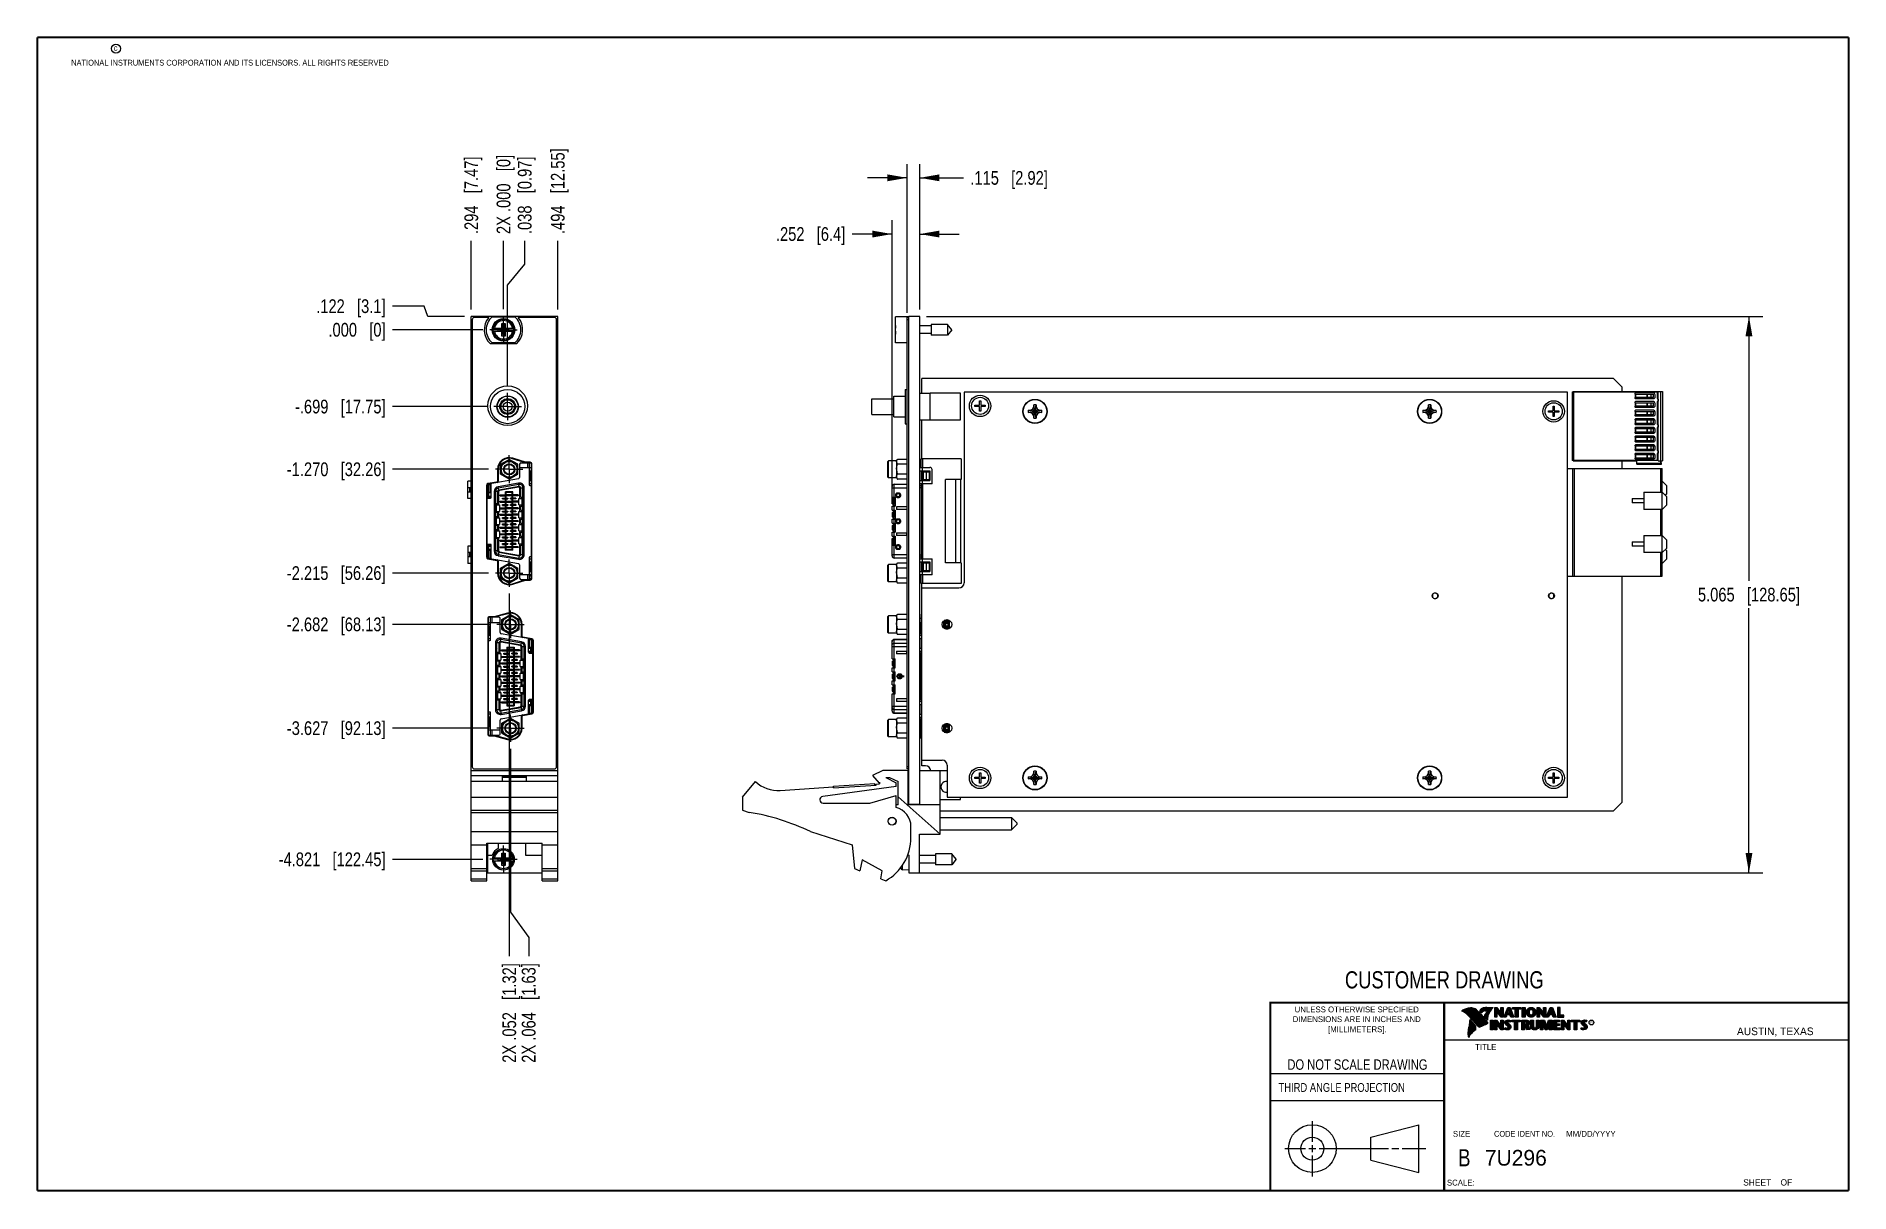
# Model space of a CAD drawing. Header units: inches. Extents: x 0.2 to 16.8, y 0.2 to 10.8.
import ezdxf

# ---------------------------------------------------------------- set-up
doc = ezdxf.new("R2010")
doc.units = ezdxf.units.IN
doc.header["$LTSCALE"] = 0.935
doc.header["$MEASUREMENT"] = 0
doc.linetypes.add('CENTER', pattern=[0.6, 0.375, -0.075, 0.075, -0.075])
doc.layers.get('0').update_dxf_attribs({"linetype": 'CONTINUOUS'})
doc.layers.add('02___PRT_ALL_AXES', color=7, linetype='CONTINUOUS')
doc.layers.add('DIMENSIONS', color=7, linetype='CONTINUOUS')
doc.styles.get("Standard").update_dxf_attribs({"font": 'txt', "width": 0.8})
doc.styles.add('TEXTSTYLE_2', font='txt')
doc.styles.add('TEXTSTYLE_3', font='txt', dxfattribs={"width": 0.95})
doc.dimstyles.new('DIMSTYLE_1', dxfattribs={"dimtxt": 0.125, "dimasz": 0.18, "dimexe": 0.18, "dimexo": 0.0625, "dimgap": 0.09, "dimtad": 0, "dimtih": 1, "dimtoh": 1, "dimdec": 3, "dimzin": 4, "dimdsep": 46, "dimtxsty": 'STANDARD', "dimblk": '_FILLED', "dimblk1": '_FILLED', "dimblk2": '_FILLED', "dimcen": 0.09, "dimadec": 0, "dimazin": 0, "dimtp": 0.01, "dimtm": 0.01, "dimtfac": 1, "dimtdec": 3, "dimtofl": 0, "dimtmove": 0, "dimatfit": 3, "dimldrblk": '_FILLED', "dimfxl": 1, "dimtolj": 1, "dimtzin": 4, "dimarcsym": 0})
doc.dimstyles.new('DIMSTYLE_2', dxfattribs={"dimtxt": 0.125, "dimasz": 0.18, "dimexe": 0.18, "dimexo": 0.0625, "dimgap": 0.09, "dimtad": 0, "dimtih": 1, "dimtoh": 1, "dimdec": 3, "dimzin": 4, "dimdsep": 46, "dimtxsty": 'STANDARD', "dimblk": '_FILLED', "dimblk1": '_FILLED', "dimblk2": '_FILLED', "dimcen": 0.09, "dimadec": 0, "dimazin": 0, "dimtp": 0.01, "dimtm": 0.01, "dimtfac": 1, "dimtdec": 3, "dimtofl": 0, "dimtmove": 0, "dimatfit": 3, "dimldrblk": '_FILLED', "dimfxl": 1, "dimtolj": 1, "dimtzin": 4, "dimarcsym": 0})

msp = doc.modelspace()

# ---------------------------------------------------------------- texts
at = {"color": 2, "linetype": 'CONTINUOUS', "attachment_point": 1, "line_spacing_factor": 0.9}
for s, insert, char_height, width in [('c', (0.946, 10.6893), 0.053, 0.0424), ('NATIONAL INSTRUMENTS CORPORATION AND ITS LICENSORS. ALL RIGHTS RESERVED', (0.5583, 10.5546), 0.053, 3.0104), ('THIRD ANGLE PROJECTION', (11.5564, 1.2384), 0.08, 1.408)]:
    msp.add_mtext(s, dxfattribs=dict(at, insert=insert, char_height=char_height, width=width))
at = {"color": 7, "linetype": 'CONTINUOUS', "attachment_point": 2, "line_spacing_factor": 0.9}
for s, insert, char_height, width in [('CUSTOMER DRAWING', (13.0668, 2.2564), 0.15625, 2), ('DO NOT SCALE DRAWING', (12.2754, 1.4542), 0.095, 1.52), ('B', (13.2497, 0.6361), 0.1562, 0.125)]:
    msp.add_mtext(s, dxfattribs=dict(at, insert=insert, char_height=char_height, width=width))
at = {"color": 2, "linetype": 'CONTINUOUS', "line_spacing_factor": 0.9}
for s, insert, char_height, width, attachment_point, style in [('DIMENSIONS ARE IN INCHES AND', (12.2688, 1.8465), 0.053254, 1.491112, 2, 'TEXTSTYLE_2'), ('UNLESS OTHERWISE SPECIFIED', (12.2688, 1.9352), 0.053254, 1.384604, 2, 'TEXTSTYLE_2'), ('[MILLIMETERS].', (12.2746, 1.7548), 0.053254, 0.745556, 2, 'TEXTSTYLE_2'), ('R', (14.3971, 1.8), 0.0217, 0.021738, 1, 'TEXTSTYLE_2'), ('AUSTIN, TEXAS', (15.7327, 1.7441), 0.069617, 0.905021, 1, 'TEXTSTYLE_2'), ('TITLE', (13.3474, 1.593), 0.05325, 0.26627, 1, 'TEXTSTYLE_2'), ('SIZE', (13.1451, 0.8027), 0.05325, 0.213016, 1, 'TEXTSTYLE_2'), ('CODE IDENT NO.', (13.7978, 0.8027), 0.053254, 0.708278, 2, 'TEXTSTYLE_3'), ('MM/DD/YYYY', (14.1765, 0.8027), 0.05325, 0.53254, 1, 'TEXTSTYLE_2'), ('SCALE:', (13.0904, 0.3585), 0.05325, 0.319524, 1, 'TEXTSTYLE_2'), ('SHEET    OF', (15.7892, 0.3625), 0.057262, 0.629882, 1, 'TEXTSTYLE_2')]:
    msp.add_mtext(s, dxfattribs=dict(at, insert=insert, char_height=char_height, width=width, attachment_point=attachment_point, style=style))
at = {"color": 7, "linetype": 'CONTINUOUS', "insert": (13.4363, 0.6298), "char_height": 0.14316, "width": 0.715775, "attachment_point": 1, "line_spacing_factor": 0.9, "style": 'TEXTSTYLE_2'}
msp.add_mtext('7U296', dxfattribs=at)

# ---------------------------------------------------------------- blocks, each defined once
blk = doc.blocks.new('_FILLED')
at = {"color": 0, "linetype": 'BYBLOCK'}
blk.add_solid([(0, 0), (-1, 0.174), (-1, -0.174)], dxfattribs=at)
blk = doc.blocks.new('*D0')
at = {"layer": 'DIMENSIONS', "color": 2, "linetype": 'CONTINUOUS'}
for p, q in [((8.351, 8.218), (15.967, 8.218)), ((15.842, 8.218), (15.842, 5.811)), ((15.842, 3.153), (15.842, 5.561)), ((8.251, 3.153), (15.967, 3.153))]:
    blk.add_line(p, q, dxfattribs=at)
at = {"layer": 'DIMENSIONS', "color": 2, "linetype": 'CONTINUOUS', "xscale": 0.18, "yscale": 0.18, "zscale": 0.18}
for p, rotation in [((15.842, 8.218), 90), ((15.842, 3.153), 270)]:
    blk.add_blockref('_FILLED', p, dxfattribs=dict(at, rotation=rotation))
at = {"layer": 'DIMENSIONS', "color": 2, "linetype": 'CONTINUOUS', "insert": (15.842, 5.748), "char_height": 0.125, "width": 1.425, "attachment_point": 2, "line_spacing_factor": 0.9}
blk.add_mtext('5.065{\\Ftxt.shx;\\W1.000000;\\H0.125000; }[128.65]', dxfattribs=at)
blk = doc.blocks.new('*D1')
at = {"layer": 'DIMENSIONS', "color": 2, "linetype": 'CONTINUOUS'}
for p, q in [((8.173, 8.251), (8.173, 9.605)), ((8.288, 8.281), (8.288, 9.605)), ((8.173, 9.48), (7.813, 9.48)), ((8.288, 9.48), (8.687, 9.48))]:
    blk.add_line(p, q, dxfattribs=at)
at = {"layer": 'DIMENSIONS', "color": 2, "linetype": 'CONTINUOUS', "xscale": 0.18, "yscale": 0.18, "zscale": 0.18}
blk.add_blockref('_FILLED', (8.173, 9.48), dxfattribs=at)
at = {"layer": 'DIMENSIONS', "color": 2, "linetype": 'CONTINUOUS', "xscale": 0.18, "yscale": 0.18, "zscale": 0.18, "rotation": 180}
blk.add_blockref('_FILLED', (8.288, 9.48), dxfattribs=at)
at = {"layer": 'DIMENSIONS', "color": 2, "linetype": 'CONTINUOUS', "insert": (8.749, 9.542), "char_height": 0.125, "width": 1.125, "attachment_point": 1, "line_spacing_factor": 0.9}
blk.add_mtext('.115{\\Ftxt.shx;\\W1.000000;\\H0.125000; }[2.92]', dxfattribs=at)
blk = doc.blocks.new('*D2')
at = {"layer": 'DIMENSIONS', "color": 2, "linetype": 'CONTINUOUS'}
for p, q in [((8.036, 6.634), (8.036, 9.093)), ((8.288, 8.281), (8.288, 9.093)), ((8.036, 8.968), (7.673, 8.968)), ((8.288, 8.968), (8.648, 8.968))]:
    blk.add_line(p, q, dxfattribs=at)
at = {"layer": 'DIMENSIONS', "color": 2, "linetype": 'CONTINUOUS', "xscale": 0.18, "yscale": 0.18, "zscale": 0.18}
blk.add_blockref('_FILLED', (8.036, 8.968), dxfattribs=at)
at = {"layer": 'DIMENSIONS', "color": 2, "linetype": 'CONTINUOUS', "xscale": 0.18, "yscale": 0.18, "zscale": 0.18, "rotation": 180}
blk.add_blockref('_FILLED', (8.288, 8.968), dxfattribs=at)
at = {"layer": 'DIMENSIONS', "color": 2, "linetype": 'CONTINUOUS', "insert": (7.61, 9.031), "char_height": 0.125, "width": 1.025, "attachment_point": 3, "line_spacing_factor": 0.9}
blk.add_mtext('.252{\\Ftxt.shx;\\W1.000000;\\H0.125000; }[6.4]', dxfattribs=at)
blk = doc.blocks.new('*D3')
at = {"layer": 'DIMENSIONS', "color": 2, "linetype": 'CONTINUOUS'}
for p, q in [((3.773, 8.312), (3.485, 8.312)), ((3.807, 8.218), (3.773, 8.312)), ((4.14, 8.218), (3.807, 8.218))]:
    blk.add_line(p, q, dxfattribs=at)
at = {"layer": 'DIMENSIONS', "color": 2, "linetype": 'CONTINUOUS', "insert": (3.422, 8.374), "char_height": 0.125, "width": 1.025, "attachment_point": 3, "line_spacing_factor": 0.9}
blk.add_mtext('.122{\\Ftxt.shx;\\W1.000000;\\H0.125000; }[3.1]', dxfattribs=at)
blk = doc.blocks.new('*D4')
at = {"layer": 'DIMENSIONS', "color": 2, "linetype": 'CONTINUOUS'}
blk.add_line((4.309, 8.096), (3.485, 8.096), dxfattribs=at)
at = {"layer": 'DIMENSIONS', "color": 2, "linetype": 'CONTINUOUS', "insert": (3.422, 8.159), "char_height": 0.125, "width": 0.825, "attachment_point": 3, "line_spacing_factor": 0.9}
blk.add_mtext('.000{\\Ftxt.shx;\\W1.000000;\\H0.125000; }[0]', dxfattribs=at)
blk = doc.blocks.new('*D5')
at = {"layer": 'DIMENSIONS', "color": 2, "linetype": 'CONTINUOUS'}
blk.add_line((4.99, 8.281), (4.99, 8.906), dxfattribs=at)
at = {"layer": 'DIMENSIONS', "color": 2, "linetype": 'CONTINUOUS', "insert": (4.928, 8.968), "char_height": 0.125, "width": 1.225, "attachment_point": 1, "rotation": 90, "line_spacing_factor": 0.9}
blk.add_mtext('.494{\\Ftxt.shx;\\W1.000000;\\H0.125000; }[12.55]', dxfattribs=at)
blk = doc.blocks.new('*D6')
at = {"layer": 'DIMENSIONS', "color": 2, "linetype": 'CONTINUOUS'}
blk.add_line((4.496, 8.284), (4.496, 8.906), dxfattribs=at)
at = {"layer": 'DIMENSIONS', "color": 2, "linetype": 'CONTINUOUS', "insert": (4.434, 8.968), "char_height": 0.125, "width": 1.125, "attachment_point": 1, "rotation": 90, "line_spacing_factor": 0.9}
blk.add_mtext('2X .000{\\Ftxt.shx;\\W1.000000;\\H0.125000; }[0]', dxfattribs=at)
blk = doc.blocks.new('*D7')
at = {"layer": 'DIMENSIONS', "color": 2, "linetype": 'CONTINUOUS'}
blk.add_line((4.202, 8.281), (4.202, 8.906), dxfattribs=at)
at = {"layer": 'DIMENSIONS', "color": 2, "linetype": 'CONTINUOUS', "insert": (4.14, 8.968), "char_height": 0.125, "width": 1.125, "attachment_point": 1, "rotation": 90, "line_spacing_factor": 0.9}
blk.add_mtext('.294{\\Ftxt.shx;\\W1.000000;\\H0.125000; }[7.47]', dxfattribs=at)
blk = doc.blocks.new('*D8')
at = {"layer": 'DIMENSIONS', "color": 2, "linetype": 'CONTINUOUS'}
for p, q in [((4.69, 8.694), (4.69, 8.906)), ((4.534, 8.502), (4.69, 8.694)), ((4.534, 7.585), (4.534, 8.502))]:
    blk.add_line(p, q, dxfattribs=at)
at = {"layer": 'DIMENSIONS', "color": 2, "linetype": 'CONTINUOUS', "insert": (4.627, 8.968), "char_height": 0.125, "width": 1.125, "attachment_point": 1, "rotation": 90, "line_spacing_factor": 0.9}
blk.add_mtext('.038{\\Ftxt.shx;\\W1.000000;\\H0.125000; }[0.97]', dxfattribs=at)
blk = doc.blocks.new('*D9')
at = {"layer": 'DIMENSIONS', "color": 2, "linetype": 'CONTINUOUS'}
for p, q in [((4.56, 4.282), (4.56, 2.795)), ((4.56, 2.795), (4.726, 2.563)), ((4.726, 2.563), (4.726, 2.393))]:
    blk.add_line(p, q, dxfattribs=at)
at = {"layer": 'DIMENSIONS', "color": 2, "linetype": 'CONTINUOUS', "insert": (4.663, 2.33), "char_height": 0.125, "width": 1.425, "attachment_point": 3, "rotation": 90, "line_spacing_factor": 0.9}
blk.add_mtext('2X .064{\\Ftxt.shx;\\W1.000000;\\H0.125000; }[1.63]', dxfattribs=at)
blk = doc.blocks.new('*D10')
at = {"layer": 'DIMENSIONS', "color": 2, "linetype": 'CONTINUOUS'}
blk.add_line((4.548, 5.694), (4.548, 2.393), dxfattribs=at)
at = {"layer": 'DIMENSIONS', "color": 2, "linetype": 'CONTINUOUS', "insert": (4.486, 2.33), "char_height": 0.125, "width": 1.425, "attachment_point": 3, "rotation": 90, "line_spacing_factor": 0.9}
blk.add_mtext('2X .052{\\Ftxt.shx;\\W1.000000;\\H0.125000; }[1.32]', dxfattribs=at)
blk = doc.blocks.new('*D11')
at = {"layer": 'DIMENSIONS', "color": 2, "linetype": 'CONTINUOUS'}
blk.add_line((4.347, 7.398), (3.485, 7.398), dxfattribs=at)
at = {"layer": 'DIMENSIONS', "color": 2, "linetype": 'CONTINUOUS', "insert": (3.422, 7.46), "char_height": 0.125, "width": 1.325, "attachment_point": 3, "line_spacing_factor": 0.9}
blk.add_mtext('-.699{\\Ftxt.shx;\\W1.000000;\\H0.125000; }[17.75]', dxfattribs=at)
blk = doc.blocks.new('*D12')
at = {"layer": 'DIMENSIONS', "color": 2, "linetype": 'CONTINUOUS'}
blk.add_line((4.361, 6.826), (3.485, 6.826), dxfattribs=at)
at = {"layer": 'DIMENSIONS', "color": 2, "linetype": 'CONTINUOUS', "insert": (3.422, 6.889), "char_height": 0.125, "width": 1.425, "attachment_point": 3, "line_spacing_factor": 0.9}
blk.add_mtext('-1.270{\\Ftxt.shx;\\W1.000000;\\H0.125000; }[32.26]', dxfattribs=at)
blk = doc.blocks.new('*D13')
at = {"layer": 'DIMENSIONS', "color": 2, "linetype": 'CONTINUOUS'}
blk.add_line((4.361, 5.881), (3.485, 5.881), dxfattribs=at)
at = {"layer": 'DIMENSIONS', "color": 2, "linetype": 'CONTINUOUS', "insert": (3.422, 5.944), "char_height": 0.125, "width": 1.425, "attachment_point": 3, "line_spacing_factor": 0.9}
blk.add_mtext('-2.215{\\Ftxt.shx;\\W1.000000;\\H0.125000; }[56.26]', dxfattribs=at)
blk = doc.blocks.new('*D14')
at = {"layer": 'DIMENSIONS', "color": 2, "linetype": 'CONTINUOUS'}
blk.add_line((4.373, 5.414), (3.485, 5.414), dxfattribs=at)
at = {"layer": 'DIMENSIONS', "color": 2, "linetype": 'CONTINUOUS', "insert": (3.422, 5.477), "char_height": 0.125, "width": 1.425, "attachment_point": 3, "line_spacing_factor": 0.9}
blk.add_mtext('-2.682{\\Ftxt.shx;\\W1.000000;\\H0.125000; }[68.13]', dxfattribs=at)
blk = doc.blocks.new('*D15')
at = {"layer": 'DIMENSIONS', "color": 2, "linetype": 'CONTINUOUS'}
blk.add_line((4.373, 4.469), (3.485, 4.469), dxfattribs=at)
at = {"layer": 'DIMENSIONS', "color": 2, "linetype": 'CONTINUOUS', "insert": (3.422, 4.532), "char_height": 0.125, "width": 1.425, "attachment_point": 3, "line_spacing_factor": 0.9}
blk.add_mtext('-3.627{\\Ftxt.shx;\\W1.000000;\\H0.125000; }[92.13]', dxfattribs=at)
blk = doc.blocks.new('*D16')
at = {"layer": 'DIMENSIONS', "color": 2, "linetype": 'CONTINUOUS'}
blk.add_line((4.309, 3.275), (3.485, 3.275), dxfattribs=at)
at = {"layer": 'DIMENSIONS', "color": 2, "linetype": 'CONTINUOUS', "insert": (3.422, 3.338), "char_height": 0.125, "width": 1.525, "attachment_point": 3, "line_spacing_factor": 0.9}
blk.add_mtext('-4.821{\\Ftxt.shx;\\W1.000000;\\H0.125000; }[122.45]', dxfattribs=at)

# ---------------------------------------------------------------- dimensions: what is measured, and where the dimension line sits
at = {"layer": 'DIMENSIONS', "color": 2, "linetype": 'CONTINUOUS'}
for feature_location, offset, dtype, origin, picture, middle in [((4.2022, 8.2809), (0, 0.625), 1, (4.4962, 8.2184), '*D7', (4.2022, 9.5309)), ((4.9902, 8.2809), (0, 0.625), 1, (4.4962, 8.2215), '*D5', (4.9902, 9.5809)), ((4.5342136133, 7.5853190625), (0.1557272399, 1.32055), 0, (4.4962136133, 7.5228190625), '*D8', (4.6899408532, 9.5308690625)), ((4.1397, 8.2184), (-0.655, 0.0933), 0, (4.3711, 8.0964), '*D3', (2.6597, 8.3117)), ((4.3086136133, 8.0963690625), (-0.8239423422, 0), 0, (4.3711136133, 8.0963690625), '*D4', (2.7596712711, 8.0963690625))]:
    dim = msp.add_ordinate_dim(feature_location=feature_location, offset=offset, dtype=dtype, origin=origin, dimstyle='DIMSTYLE_2', dxfattribs=at)
    dim.commit()
    dim.dimension.update_dxf_attribs({"geometry": picture, "text_midpoint": middle})
for feature_location, offset, dtype, origin, text, picture, middle in [((4.4962136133, 8.2839690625), (0, 0.6219), 1, (4.4962136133, 8.2214690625), '2X <>', '*D6', (4.4962136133, 9.5308690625)), ((4.3086, 3.2755), (-0.8239, 0), 0, (4.3711, 8.0964), '-<>', '*D16', (2.4097, 3.2755)), ((4.3606, 6.8262), (-0.8759, 0), 0, (4.4231, 8.0964), '-<>', '*D12', (2.4597, 6.8262)), ((4.3606, 5.8813), (-0.8759, 0), 0, (4.4231, 8.0964), '-<>', '*D13', (2.4597, 5.8813)), ((4.3727, 5.4142), (-0.888, 0), 0, (4.4352, 8.0964), '-<>', '*D14', (2.4597, 5.4142)), ((4.3727, 4.4693), (-0.888, 0), 0, (4.4352, 8.0964), '-<>', '*D15', (2.4597, 4.4693)), ((4.3466, 7.3977), (-0.8619, 0), 0, (4.4091, 8.0964), '-<>', '*D11', (2.5597, 7.3977)), ((4.5482, 5.6937), (0, -3.3007), 1, (4.4962, 5.7562), '2X <>', '*D10', (4.6602, 1.4392)), ((4.5602687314, 4.2816781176), (0.1656522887, -1.8887190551), 0, (4.4962136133, 4.3441781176), '2X <>', '*D9', (4.8379394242, 1.4391597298))]:
    dim = msp.add_ordinate_dim(feature_location=feature_location, offset=offset, dtype=dtype, origin=origin, text=text, dimstyle='DIMSTYLE_2', dxfattribs=at)
    dim.commit()
    dim.dimension.update_dxf_attribs({"geometry": picture, "text_midpoint": middle})
for base, p1, p2, angle, picture, middle in [((8.173, 9.4797), (8.288, 8.2809), (8.173, 8.2509), 180, '*D1', (9.3115, 9.4797)), ((8.0361, 8.9684), (8.288, 8.2809), (8.0361, 6.6337), 180, '*D2', (6.8476, 8.9684)), ((15.8416, 8.2184), (8.2505, 3.1535), (8.3505, 8.2184), 90, '*D0', (15.6916, 5.6859))]:
    dim = msp.add_linear_dim(base=base, p1=p1, p2=p2, angle=angle, dimstyle='DIMSTYLE_1', dxfattribs=at)
    dim.commit()
    dim.dimension.update_dxf_attribs({"geometry": picture, "text_midpoint": middle, "dimtype": 160})

# ---------------------------------------------------------------- linework, layer by layer
at = {"color": 7, "linetype": 'CONTINUOUS'}
for p, q in [((4.2022, 3.0805), (4.2022, 8.2184)), ((4.9902, 8.2184), (4.2022, 8.2184)), ((4.2122, 8.1884), (4.2122, 4.1184)), ((4.3617, 8.2084), (4.2322, 8.2084)), ((4.3925, 8.2149), (4.6, 8.2149)), ((4.4016, 8.1101), (4.4845, 8.1101)), ((4.4477, 8.0847), (4.4477, 8.1081)), ((4.4477, 8.0847), (4.5447, 8.1081)), ((4.4845, 8.1081), (4.4477, 8.1081)), ((4.4477, 8.1081), (4.5447, 8.0847)), ((4.4824, 8.0393), (4.51, 8.1535)), ((4.4824, 8.1101), (4.4824, 8.1535)), ((4.51, 8.0393), (4.4824, 8.1535)), ((4.4824, 8.1535), (4.51, 8.1535)), ((4.4845, 8.1101), (4.4845, 8.1081)), ((4.4845, 8.0847), (4.5079, 8.1081)), ((4.5079, 8.0847), (4.4845, 8.1081)), ((4.5079, 8.1101), (4.5079, 8.1081)), ((4.5079, 8.1101), (4.5909, 8.1101)), ((4.5447, 8.1081), (4.5079, 8.1081)), ((4.51, 8.1535), (4.51, 8.1101)), ((4.5447, 8.0847), (4.5447, 8.1081)), ((4.9602, 8.2084), (4.6307, 8.2084)), ((4.9802, 4.1184), (4.9802, 8.1884)), ((4.9902, 3.0805), (4.9902, 8.2184)), ((8.068, 8.1101), (8.066, 8.1101)), ((8.068, 7.9779), (8.068, 8.2149)), ((8.188, 8.2149), (8.068, 8.2149)), ((8.173, 4.0984), (8.173, 8.2084)), ((8.188, 8.2084), (8.173, 8.2084)), ((8.188, 8.1884), (8.173, 8.1884)), ((8.188, 3.7754), (8.188, 8.2184)), ((8.288, 8.2184), (8.188, 8.2184)), ((8.288, 3.7725), (8.288, 8.2184)), ((8.3917, 8.1314), (8.288, 8.1314)), ((8.3917, 8.1456), (8.3917, 8.0472)), ((8.5398, 8.1456), (8.3917, 8.1456)), ((8.5398, 8.1456), (8.5398, 8.0472)), ((8.5811, 8.0964), (8.5398, 8.1456)), ((8.5811, 8.0964), (8.5398, 8.0472)), ((4.6145, 7.9674), (4.378, 7.9674)), ((4.6, 7.9779), (4.3925, 7.9779)), ((4.4016, 8.0826), (4.4845, 8.0826)), ((4.4477, 8.0847), (4.4845, 8.0847)), ((4.4824, 8.0393), (4.4824, 8.0826)), ((4.51, 8.0393), (4.4824, 8.0393)), ((4.4845, 8.0826), (4.4845, 8.0847)), ((4.5079, 8.0826), (4.5079, 8.0847)), ((4.5079, 8.0847), (4.5447, 8.0847)), ((4.5079, 8.0826), (4.5909, 8.0826)), ((4.51, 8.0826), (4.51, 8.0393)), ((8.066, 8.0826), (8.068, 8.0826)), ((8.173, 7.9779), (8.068, 7.9779)), ((8.3917, 8.0613), (8.288, 8.0613)), ((8.5398, 8.0472), (8.3917, 8.0472)), ((8.308, 7.5192), (8.308, 7.6537)), ((14.609, 7.6537), (8.308, 7.6537)), ((14.609, 7.6537), (14.688, 7.5747)), ((7.852, 7.3262), (7.852, 7.4692)), ((7.852, 7.4692), (8.052, 7.4692)), ((8.052, 7.3027), (8.052, 7.4927)), ((8.052, 7.4927), (8.155, 7.4927)), ((8.155, 7.5537), (8.155, 7.2417)), ((8.155, 7.5537), (8.173, 7.5537)), ((8.288, 7.5192), (8.383, 7.5192)), ((8.383, 7.2727), (8.383, 7.5227)), ((8.383, 7.5227), (8.657, 7.5227)), ((8.657, 7.5227), (8.657, 7.2727)), ((8.692, 7.5287), (8.692, 5.7938)), ((14.188, 7.5287), (8.692, 7.5287)), ((8.8321, 7.4096), (8.8321, 7.451)), ((8.8321, 7.451), (8.8439, 7.451)), ((8.8439, 7.451), (8.8439, 7.4096)), ((14.188, 3.8417), (14.188, 7.5287)), ((14.231, 7.5304), (15.007, 7.5304)), ((14.231, 7.5304), (14.231, 6.9071)), ((14.2413, 7.5337), (15.0542, 7.5337)), ((14.2413, 7.5304), (14.2413, 7.5337)), ((14.2476, 6.9071), (14.2476, 7.5304)), ((14.688, 7.5337), (14.688, 7.5747)), ((14.8032, 7.5164), (14.8032, 7.5115)), ((14.8032, 7.5115), (14.9716, 7.5115)), ((14.9716, 7.48), (14.8032, 7.48)), ((14.8032, 7.48), (14.8032, 7.4751)), ((14.8032, 7.4376), (14.8032, 7.4327)), ((14.9716, 7.5213), (14.8081, 7.5213)), ((14.8081, 7.4701), (14.9716, 7.4701)), ((14.9716, 7.4426), (14.8081, 7.4426)), ((14.8084, 7.5115), (14.8084, 7.48)), ((14.8095, 7.48), (14.8095, 7.5115)), ((14.9134, 7.5115), (14.9134, 7.48)), ((14.9156, 7.48), (14.9156, 7.5115)), ((14.9526, 7.48), (14.9526, 7.5115)), ((14.9716, 7.48), (14.9716, 7.5115)), ((14.9873, 7.4859), (14.9873, 7.5056)), ((15.007, 7.5304), (15.007, 7.4721)), ((15.007, 7.4406), (15.007, 7.2359)), ((15.0129, 7.4662), (15.0149, 7.4662)), ((15.0149, 7.4465), (15.0129, 7.4465)), ((15.0148, 7.4662), (15.0148, 7.4465)), ((15.0149, 6.9038), (15.0149, 7.5337)), ((15.0385, 6.9038), (15.0385, 7.5337)), ((15.0542, 7.5337), (15.0542, 6.9038)), ((7.852, 7.3262), (8.052, 7.3262)), ((8.052, 7.3027), (8.155, 7.3027)), ((8.288, 7.2762), (8.383, 7.2762)), ((8.308, 6.9206), (8.308, 7.2762)), ((8.657, 7.2727), (8.383, 7.2727)), ((8.7908, 7.3978), (8.7908, 7.4096)), ((8.7908, 7.4096), (8.8321, 7.4096)), ((8.8321, 7.3978), (8.7908, 7.3978)), ((8.8321, 7.3565), (8.8321, 7.3978)), ((8.8439, 7.3565), (8.8321, 7.3565)), ((8.8439, 7.4096), (8.8853, 7.4096)), ((8.8439, 7.3978), (8.8439, 7.3565)), ((8.8853, 7.3978), (8.8439, 7.3978)), ((8.8853, 7.4096), (8.8853, 7.3978)), ((9.2772, 7.3632), (9.3989, 7.3442)), ((9.2772, 7.3442), (9.3989, 7.3632)), ((9.2772, 7.3632), (9.2778, 7.3632)), ((9.2778, 7.3442), (9.2772, 7.3442)), ((9.2778, 7.3632), (9.296, 7.3632)), ((9.296, 7.3442), (9.2778, 7.3442)), ((9.296, 7.3632), (9.3166, 7.3751)), ((9.296, 7.3632), (9.38, 7.3442)), ((9.296, 7.3442), (9.38, 7.3632)), ((9.3166, 7.3323), (9.296, 7.3442)), ((9.3166, 7.3751), (9.3285, 7.3957)), ((9.3166, 7.3323), (9.3594, 7.3751)), ((9.3166, 7.3751), (9.3594, 7.3323)), ((9.3285, 7.3117), (9.3166, 7.3323)), ((9.3285, 7.2929), (9.3475, 7.4146)), ((9.3475, 7.2929), (9.3285, 7.4146)), ((9.3285, 7.414), (9.3285, 7.4146)), ((9.3285, 7.3957), (9.3285, 7.414)), ((9.3285, 7.3117), (9.3475, 7.3957)), ((9.3475, 7.3117), (9.3285, 7.3957)), ((9.3285, 7.2935), (9.3285, 7.3117)), ((9.3285, 7.2929), (9.3285, 7.2935)), ((9.3475, 7.4146), (9.3475, 7.414)), ((9.3475, 7.414), (9.3475, 7.3957)), ((9.3475, 7.3957), (9.3594, 7.3751)), ((9.3594, 7.3323), (9.3475, 7.3117)), ((9.3475, 7.3117), (9.3475, 7.2935)), ((9.3475, 7.2935), (9.3475, 7.2929)), ((9.3594, 7.3751), (9.38, 7.3632)), ((9.38, 7.3442), (9.3594, 7.3323)), ((9.38, 7.3632), (9.3983, 7.3632)), ((9.3983, 7.3442), (9.38, 7.3442)), ((9.3983, 7.3632), (9.3989, 7.3632)), ((9.3989, 7.3442), (9.3983, 7.3442)), ((12.8722, 7.3442), (12.9939, 7.3632)), ((12.8722, 7.3632), (12.9939, 7.3442)), ((12.8722, 7.3632), (12.8728, 7.3632)), ((12.8728, 7.3442), (12.8722, 7.3442)), ((12.8728, 7.3632), (12.891, 7.3632)), ((12.891, 7.3442), (12.8728, 7.3442)), ((12.891, 7.3632), (12.9116, 7.3751)), ((12.891, 7.3442), (12.975, 7.3632)), ((12.891, 7.3632), (12.975, 7.3442)), ((12.9116, 7.3323), (12.891, 7.3442)), ((12.9116, 7.3751), (12.9235, 7.3957)), ((12.9116, 7.3323), (12.9544, 7.3751)), ((12.9116, 7.3751), (12.9544, 7.3323)), ((12.9235, 7.3117), (12.9116, 7.3323)), ((12.9235, 7.2929), (12.9425, 7.4146)), ((12.9425, 7.2929), (12.9235, 7.4146)), ((12.9235, 7.414), (12.9235, 7.4146)), ((12.9235, 7.3957), (12.9235, 7.414)), ((12.9235, 7.3117), (12.9425, 7.3957)), ((12.9425, 7.3117), (12.9235, 7.3957)), ((12.9235, 7.2935), (12.9235, 7.3117)), ((12.9235, 7.2929), (12.9235, 7.2935)), ((12.9425, 7.4146), (12.9425, 7.414)), ((12.9425, 7.414), (12.9425, 7.3957)), ((12.9425, 7.3957), (12.9544, 7.3751)), ((12.9544, 7.3323), (12.9425, 7.3117)), ((12.9425, 7.3117), (12.9425, 7.2935)), ((12.9425, 7.2935), (12.9425, 7.2929)), ((12.9544, 7.3751), (12.975, 7.3632)), ((12.975, 7.3442), (12.9544, 7.3323)), ((12.975, 7.3632), (12.9933, 7.3632)), ((12.9933, 7.3442), (12.975, 7.3442)), ((12.9933, 7.3632), (12.9939, 7.3632)), ((12.9939, 7.3442), (12.9933, 7.3442)), ((14.0158, 7.3596), (14.0571, 7.3596)), ((14.0158, 7.3478), (14.0158, 7.3596)), ((14.0571, 7.3478), (14.0158, 7.3478)), ((14.0571, 7.401), (14.0689, 7.401)), ((14.0571, 7.3596), (14.0571, 7.401)), ((14.0571, 7.3065), (14.0571, 7.3478)), ((14.0689, 7.3065), (14.0571, 7.3065)), ((14.0689, 7.401), (14.0689, 7.3596)), ((14.0689, 7.3596), (14.1103, 7.3596)), ((14.1103, 7.3478), (14.0689, 7.3478)), ((14.0689, 7.3478), (14.0689, 7.3065)), ((14.1103, 7.3596), (14.1103, 7.3478)), ((14.8032, 7.4327), (14.9716, 7.4327)), ((14.9716, 7.4012), (14.8032, 7.4012)), ((14.8032, 7.4012), (14.8032, 7.3963)), ((14.8032, 7.3589), (14.8032, 7.354)), ((14.8032, 7.354), (14.9716, 7.354)), ((14.9716, 7.3225), (14.8032, 7.3225)), ((14.8032, 7.3225), (14.8032, 7.3176)), ((14.8032, 7.2802), (14.8032, 7.2752)), ((14.8032, 7.2752), (14.9716, 7.2752)), ((14.8081, 7.3914), (14.9716, 7.3914)), ((14.9716, 7.3638), (14.8081, 7.3638)), ((14.8081, 7.3126), (14.9716, 7.3126)), ((14.9716, 7.2851), (14.8081, 7.2851)), ((14.8084, 7.4327), (14.8084, 7.4012)), ((14.8084, 7.354), (14.8084, 7.3225)), ((14.8084, 7.2752), (14.8084, 7.2438)), ((14.8095, 7.4012), (14.8095, 7.4327)), ((14.8095, 7.3225), (14.8095, 7.354)), ((14.8095, 7.2438), (14.8095, 7.2752)), ((14.9134, 7.4327), (14.9134, 7.4012)), ((14.9134, 7.354), (14.9134, 7.3225)), ((14.9134, 7.2752), (14.9134, 7.2438)), ((14.9156, 7.4012), (14.9156, 7.4327)), ((14.9156, 7.3225), (14.9156, 7.354)), ((14.9156, 7.2438), (14.9156, 7.2752)), ((14.9526, 7.4012), (14.9526, 7.4327)), ((14.9526, 7.3225), (14.9526, 7.354)), ((14.9526, 7.2438), (14.9526, 7.2752)), ((14.9716, 7.4012), (14.9716, 7.4327)), ((14.9716, 7.3225), (14.9716, 7.354)), ((14.9716, 7.2438), (14.9716, 7.2752)), ((14.9873, 7.4071), (14.9873, 7.4268)), ((14.9873, 7.3284), (14.9873, 7.3481)), ((14.9873, 7.2497), (14.9873, 7.2693)), ((8.155, 7.2417), (8.173, 7.2417)), ((14.9716, 7.2438), (14.8032, 7.2438)), ((14.8032, 7.2438), (14.8032, 7.2388)), ((14.8032, 7.2014), (14.8032, 7.1965)), ((14.8032, 7.1965), (14.9716, 7.1965)), ((14.9716, 7.165), (14.8032, 7.165)), ((14.8032, 7.165), (14.8032, 7.1601)), ((14.8032, 7.1227), (14.8032, 7.1178)), ((14.8032, 7.1178), (14.9716, 7.1178)), ((14.8081, 7.2339), (14.9716, 7.2339)), ((14.9716, 7.2064), (14.8081, 7.2064)), ((14.8081, 7.1552), (14.9716, 7.1552)), ((14.9716, 7.1276), (14.8081, 7.1276)), ((14.8084, 7.1965), (14.8084, 7.165)), ((14.8084, 7.1178), (14.8084, 7.0863)), ((14.8095, 7.165), (14.8095, 7.1965)), ((14.8095, 7.0863), (14.8095, 7.1178)), ((14.9134, 7.1965), (14.9134, 7.165)), ((14.9134, 7.1178), (14.9134, 7.0863)), ((14.9156, 7.165), (14.9156, 7.1965)), ((14.9156, 7.0863), (14.9156, 7.1178)), ((14.9526, 7.165), (14.9526, 7.1965)), ((14.9526, 7.0863), (14.9526, 7.1178)), ((14.9716, 7.165), (14.9716, 7.1965)), ((14.9716, 7.0863), (14.9716, 7.1178)), ((14.9873, 7.1709), (14.9873, 7.1906)), ((14.9873, 7.0922), (14.9873, 7.1119)), ((15.007, 7.2044), (15.007, 6.9997)), ((15.0129, 7.23), (15.0149, 7.23)), ((15.0149, 7.2103), (15.0129, 7.2103)), ((15.0148, 7.23), (15.0148, 7.2103)), ((14.9716, 7.0863), (14.8032, 7.0863)), ((14.8032, 7.0863), (14.8032, 7.0814)), ((14.8032, 7.0439), (14.8032, 7.039)), ((14.8032, 7.039), (14.9716, 7.039)), ((14.9716, 7.0075), (14.8032, 7.0075)), ((14.8032, 7.0075), (14.8032, 7.0026)), ((14.8032, 6.9652), (14.8032, 6.9603)), ((14.8032, 6.9603), (14.9716, 6.9603)), ((14.8081, 7.0764), (14.9716, 7.0764)), ((14.9716, 7.0489), (14.8081, 7.0489)), ((14.8081, 6.9977), (14.9716, 6.9977)), ((14.9716, 6.9701), (14.8081, 6.9701)), ((14.8084, 7.039), (14.8084, 7.0075)), ((14.8084, 6.9603), (14.8084, 6.9288)), ((14.8095, 7.0075), (14.8095, 7.039)), ((14.8095, 6.9288), (14.8095, 6.9603)), ((14.9134, 7.039), (14.9134, 7.0075)), ((14.9134, 6.9603), (14.9134, 6.9288)), ((14.9156, 7.0075), (14.9156, 7.039)), ((14.9156, 6.9288), (14.9156, 6.9603)), ((14.9526, 7.0075), (14.9526, 7.039)), ((14.9526, 6.9288), (14.9526, 6.9603)), ((14.9716, 7.0075), (14.9716, 7.039)), ((14.9716, 6.9288), (14.9716, 6.9603)), ((14.9873, 7.0134), (14.9873, 7.0331)), ((14.9873, 6.9347), (14.9873, 6.9544)), ((15.007, 6.9682), (15.007, 6.9071)), ((15.0129, 6.9938), (15.0149, 6.9938)), ((15.0149, 6.9741), (15.0129, 6.9741)), ((15.0148, 6.9938), (15.0148, 6.9741)), ((4.4422, 6.8262), (4.4422, 6.7172)), ((4.4472, 6.8262), (4.4472, 6.7172)), ((4.4697, 6.8715), (4.5482, 6.9168)), ((4.4697, 6.7808), (4.4697, 6.8715)), ((4.5482, 6.7355), (4.4697, 6.7808)), ((4.6267, 6.8715), (4.5482, 6.9168)), ((4.5482, 6.7355), (4.6267, 6.7808)), ((4.6967, 6.8852), (4.5785, 6.9225)), ((4.6974, 6.8902), (4.58, 6.9272)), ((4.6267, 6.7808), (4.6267, 6.8715)), ((4.6432, 6.8732), (4.6432, 6.7518)), ((4.6432, 6.8429), (4.7507, 6.8429)), ((4.6552, 6.8852), (4.7387, 6.8852)), ((4.7387, 6.8902), (4.6974, 6.8902)), ((4.7175, 6.8429), (4.7174, 6.8852)), ((4.7293, 6.8429), (4.7293, 6.6874)), ((4.7293, 6.8114), (4.7507, 6.8114)), ((4.7332, 6.8429), (4.7332, 6.8852)), ((4.7332, 6.7248), (4.7332, 6.8114)), ((4.7332, 6.8035), (4.7507, 6.8035)), ((4.7391, 6.8114), (4.7391, 6.8035)), ((4.7392, 6.7327), (4.7392, 6.8035)), ((4.7507, 5.8342), (4.7507, 6.8732)), ((4.7557, 5.8342), (4.7557, 6.8732)), ((7.997, 6.8987), (8.003, 6.9047)), ((7.997, 6.7537), (7.997, 6.8987)), ((8.003, 6.7477), (8.003, 6.9047)), ((8.077, 6.9047), (8.003, 6.9047)), ((8.077, 6.9047), (8.084, 6.9168)), ((8.077, 6.9047), (8.077, 6.7477)), ((8.173, 6.9168), (8.084, 6.9168)), ((8.173, 6.8715), (8.084, 6.8715)), ((8.173, 6.7808), (8.084, 6.7808)), ((8.2998, 6.8812), (8.288, 6.8812)), ((8.288, 6.8429), (8.381, 6.8429)), ((8.288, 6.8114), (8.3796, 6.8114)), ((8.664, 6.9206), (8.2998, 6.9206)), ((8.2998, 6.8429), (8.2998, 6.9206)), ((8.2998, 6.8114), (8.2998, 6.7248)), ((8.3097, 6.8429), (8.3097, 6.8114)), ((8.3155, 6.8429), (8.3155, 6.9206)), ((8.3155, 6.7248), (8.3155, 6.8114)), ((8.3234, 6.7327), (8.3234, 6.8035)), ((8.3234, 6.8035), (8.3746, 6.8035)), ((8.347, 6.8035), (8.347, 6.7327)), ((8.3746, 6.8035), (8.3746, 6.7327)), ((8.3796, 6.8114), (8.3796, 6.7248)), ((8.4006, 6.6953), (8.4006, 6.8232)), ((8.664, 6.9206), (8.664, 6.7327)), ((14.188, 6.8349), (15.0523, 6.8349)), ((15.007, 6.9071), (14.231, 6.9071)), ((14.2334, 6.8349), (14.2334, 5.8526)), ((14.2413, 6.9038), (14.2413, 6.9071)), ((14.2413, 6.9038), (14.822, 6.9038)), ((14.253, 5.8526), (14.253, 6.8349)), ((14.688, 6.8349), (14.688, 6.9038)), ((14.9716, 6.9288), (14.8032, 6.9288)), ((14.8032, 6.9288), (14.8032, 6.9239)), ((14.8081, 6.9189), (14.9716, 6.9189)), ((14.822, 6.8723), (14.822, 6.9038)), ((15.0366, 6.8802), (14.822, 6.8802)), ((14.822, 6.8723), (15.0452, 6.8723)), ((15.0149, 6.9038), (15.0542, 6.9038)), ((15.0345, 6.9038), (15.0366, 6.8802)), ((15.0365, 6.8349), (15.0365, 6.6185)), ((15.0452, 6.8723), (15.0424, 6.9038)), ((15.0523, 5.8526), (15.0523, 6.8349)), ((4.1722, 6.5595), (4.1722, 6.717)), ((4.2022, 6.717), (4.1722, 6.717)), ((4.2022, 6.6579), (4.1722, 6.6579)), ((4.2022, 6.6185), (4.1722, 6.6185)), ((4.1879, 6.6579), (4.1879, 6.6185)), ((4.3407, 6.6792), (4.3407, 6.0282)), ((4.3457, 6.6792), (4.3457, 6.0282)), ((4.4364, 6.7103), (4.3547, 6.6959)), ((4.6332, 6.74), (4.3556, 6.691)), ((4.3572, 6.5643), (4.3572, 6.6913)), ((4.3631, 6.6136), (4.3572, 6.6136)), ((4.3612, 6.6185), (4.3612, 6.6893)), ((4.3612, 6.6893), (4.3808, 6.6893)), ((4.3612, 6.6185), (4.3808, 6.6185)), ((4.3631, 6.6893), (4.3631, 6.6923)), ((4.3631, 6.5801), (4.3631, 6.6185)), ((4.3848, 6.6106), (4.3631, 6.6106)), ((4.3749, 6.6893), (4.3749, 6.6944)), ((4.3749, 6.6106), (4.3749, 6.6185)), ((4.3749, 6.6136), (4.3808, 6.6136)), ((4.3771, 6.6185), (4.3771, 6.6893)), ((4.3808, 6.6955), (4.3808, 6.6106)), ((4.3848, 6.5722), (4.3848, 6.6962)), ((4.4113, 6.6249), (4.4113, 6.0826)), ((4.4428, 6.6249), (4.4113, 6.6249)), ((4.4232, 6.6249), (4.4232, 6.0826)), ((4.4428, 6.6249), (4.4428, 6.5122)), ((4.4502, 6.6211), (4.4428, 6.6211)), ((4.6341, 6.7005), (4.4471, 6.6675)), ((4.4526, 6.6365), (4.4471, 6.6675)), ((4.6362, 6.6889), (4.4492, 6.6559)), ((4.4502, 6.6211), (4.4502, 6.5014)), ((4.6396, 6.6695), (4.4526, 6.6365)), ((4.46, 6.6328), (4.4591, 6.6377)), ((4.6322, 6.6631), (4.46, 6.6328)), ((4.5153, 6.5941), (4.5153, 6.6216)), ((4.5153, 6.6216), (4.5212, 6.6157)), ((4.581, 6.6216), (4.5153, 6.6216)), ((4.5212, 6.594), (4.5212, 6.6157)), ((4.5751, 6.6157), (4.5212, 6.6157)), ((4.581, 6.6216), (4.5751, 6.6157)), ((4.5751, 6.594), (4.5751, 6.6157)), ((4.581, 6.5941), (4.581, 6.6216)), ((4.6322, 6.6631), (4.6314, 6.668)), ((4.6396, 6.6695), (4.6341, 6.7005)), ((4.6461, 6.5604), (4.6461, 6.6515)), ((4.6461, 6.6515), (4.6535, 6.6515)), ((4.6535, 6.5712), (4.6535, 6.6579)), ((4.6535, 6.6579), (4.685, 6.6579)), ((4.6732, 6.0496), (4.6732, 6.6579)), ((4.6732, 6.6096), (4.6791, 6.6018)), ((4.685, 6.0496), (4.685, 6.6579)), ((4.7293, 6.7248), (4.7507, 6.7248)), ((4.7332, 6.7327), (4.7507, 6.7327)), ((4.7332, 6.6806), (4.7332, 6.6942)), ((4.7507, 6.6953), (4.7371, 6.6953)), ((4.7371, 6.6795), (4.7507, 6.6795)), ((4.7391, 6.7327), (4.7391, 6.7248)), ((7.997, 6.7537), (8.003, 6.7477)), ((8.077, 6.7477), (8.003, 6.7477)), ((8.0361, 6.5122), (8.0361, 6.6697)), ((8.0361, 6.6579), (8.173, 6.6579)), ((8.0557, 6.5712), (8.0557, 6.6893)), ((8.173, 6.6893), (8.0557, 6.6893)), ((8.077, 6.7477), (8.084, 6.7355)), ((8.173, 6.7355), (8.084, 6.7355)), ((8.0863, 6.6096), (8.0872, 6.6018)), ((8.0961, 6.6096), (8.0863, 6.6096)), ((8.0961, 6.6096), (8.0951, 6.6018)), ((8.288, 6.7248), (8.3796, 6.7248)), ((8.288, 6.6795), (8.2998, 6.6795)), ((8.288, 6.6598), (8.2998, 6.6598)), ((8.4006, 6.6953), (8.2895, 6.6953)), ((8.2998, 6.6874), (8.2998, 6.0201)), ((8.3097, 6.7248), (8.3097, 6.6953)), ((8.3155, 6.0122), (8.3155, 6.6953)), ((8.3234, 6.7327), (8.3746, 6.7327)), ((8.5242, 5.9748), (8.5242, 6.7327)), ((8.664, 6.7327), (8.5242, 6.7327)), ((8.6167, 5.9748), (8.6167, 6.7327)), ((8.662, 5.9748), (8.662, 6.7327)), ((14.883, 6.6185), (15.0523, 6.6185)), ((14.883, 6.6185), (14.883, 6.4611)), ((15.0916, 6.6776), (15.0523, 6.717)), ((15.0916, 6.5792), (15.0523, 6.6185)), ((15.0916, 6.6776), (15.0916, 6.5989)), ((4.2022, 6.5595), (4.1722, 6.5595)), ((4.3457, 6.5643), (4.3769, 6.5643)), ((4.3631, 6.6038), (4.3572, 6.6038)), ((4.3572, 6.5929), (4.3631, 6.5929)), ((4.3631, 6.587), (4.3572, 6.587)), ((4.3808, 6.5732), (4.3572, 6.5732)), ((4.3651, 6.5673), (4.3572, 6.5673)), ((4.3602, 6.5673), (4.3602, 6.5732)), ((4.3604, 6.5929), (4.3604, 6.587)), ((4.3769, 6.5801), (4.3631, 6.5801)), ((4.3651, 6.5643), (4.3651, 6.5703)), ((4.3651, 6.5703), (4.3845, 6.5703)), ((4.369, 6.5801), (4.369, 6.5732)), ((4.3808, 6.579), (4.3808, 6.5703)), ((4.4148, 6.5584), (4.4148, 6.5821)), ((4.4148, 6.5821), (4.4232, 6.5821)), ((4.4148, 6.5584), (4.4232, 6.5584)), ((4.4428, 6.5122), (4.4232, 6.5122)), ((4.43, 6.5122), (4.43, 6.4315)), ((4.4384, 6.5122), (4.4384, 6.5014)), ((4.4384, 6.5014), (4.4591, 6.5014)), ((4.4591, 6.5014), (4.4591, 6.4423)), ((4.4674, 6.5858), (4.4674, 6.5941)), ((4.4674, 6.5941), (4.5153, 6.5941)), ((4.4674, 6.594), (4.5212, 6.594)), ((4.4674, 6.5859), (4.5212, 6.5859)), ((4.5153, 6.5858), (4.4674, 6.5858)), ((4.4674, 6.5268), (4.4674, 6.535)), ((4.4674, 6.535), (4.5153, 6.535)), ((4.4674, 6.5349), (4.5212, 6.5349)), ((4.5153, 6.5268), (4.4674, 6.5268)), ((4.4674, 6.5268), (4.5212, 6.5268)), ((4.4674, 6.4677), (4.4674, 6.476)), ((4.4674, 6.476), (4.5153, 6.476)), ((4.4674, 6.4759), (4.5212, 6.4759)), ((4.4674, 6.4678), (4.5212, 6.4678)), ((4.5153, 6.4677), (4.4674, 6.4677)), ((4.4873, 6.5561), (4.4873, 6.5647)), ((4.4873, 6.5647), (4.5212, 6.5647)), ((4.4873, 6.5647), (4.5153, 6.5647)), ((4.4873, 6.5562), (4.5212, 6.5562)), ((4.5153, 6.5561), (4.4873, 6.5561)), ((4.4873, 6.497), (4.4873, 6.5057)), ((4.4873, 6.5057), (4.5153, 6.5057)), ((4.4873, 6.5056), (4.5212, 6.5056)), ((4.4873, 6.4971), (4.5212, 6.4971)), ((4.5153, 6.497), (4.4873, 6.497)), ((4.4873, 6.438), (4.4873, 6.4466)), ((4.4873, 6.4466), (4.5212, 6.4466)), ((4.4873, 6.4466), (4.5153, 6.4466)), ((4.5101, 6.5929), (4.5101, 6.587)), ((4.5141, 6.5929), (4.5101, 6.5929)), ((4.5141, 6.587), (4.5101, 6.587)), ((4.5101, 6.5338), (4.5101, 6.5279)), ((4.5141, 6.5338), (4.5101, 6.5338)), ((4.5141, 6.5279), (4.5101, 6.5279)), ((4.5101, 6.4748), (4.5101, 6.4689)), ((4.5141, 6.4748), (4.5101, 6.4748)), ((4.5141, 6.4689), (4.5101, 6.4689)), ((4.5141, 6.5929), (4.5141, 6.587)), ((4.5141, 6.5338), (4.5141, 6.5279)), ((4.5141, 6.4748), (4.5141, 6.4689)), ((4.5153, 6.5941), (4.5212, 6.594)), ((4.5153, 6.5858), (4.5212, 6.5859)), ((4.5153, 6.5647), (4.5153, 6.5858)), ((4.5153, 6.5647), (4.5212, 6.5647)), ((4.5153, 6.5561), (4.5212, 6.5562)), ((4.5153, 6.535), (4.5153, 6.5561)), ((4.5153, 6.535), (4.5212, 6.535)), ((4.5153, 6.5057), (4.5153, 6.5268)), ((4.5153, 6.5268), (4.5212, 6.5268)), ((4.5153, 6.5057), (4.5212, 6.5056)), ((4.5153, 6.497), (4.5212, 6.4971)), ((4.5153, 6.476), (4.5153, 6.497)), ((4.5153, 6.476), (4.5212, 6.4759)), ((4.5153, 6.4677), (4.5212, 6.4678)), ((4.5153, 6.4466), (4.5153, 6.4677)), ((4.5153, 6.4466), (4.5212, 6.4466)), ((4.5212, 6.594), (4.5212, 6.5859)), ((4.5212, 6.5933), (4.5751, 6.5933)), ((4.5751, 6.5929), (4.5212, 6.5929)), ((4.5751, 6.587), (4.5212, 6.587)), ((4.5212, 6.5866), (4.5751, 6.5866)), ((4.5212, 6.5647), (4.5212, 6.5859)), ((4.5212, 6.5647), (4.5212, 6.5562)), ((4.5212, 6.5641), (4.5362, 6.5641)), ((4.5212, 6.5634), (4.5362, 6.5634)), ((4.5212, 6.5575), (4.5362, 6.5575)), ((4.5212, 6.5568), (4.5362, 6.5568)), ((4.5212, 6.535), (4.5212, 6.5562)), ((4.5212, 6.5349), (4.5212, 6.5268)), ((4.5212, 6.5342), (4.5751, 6.5342)), ((4.5751, 6.5338), (4.5212, 6.5338)), ((4.5751, 6.5279), (4.5212, 6.5279)), ((4.5212, 6.5275), (4.5751, 6.5275)), ((4.5212, 6.5056), (4.5212, 6.5268)), ((4.5212, 6.5056), (4.5212, 6.4971)), ((4.5212, 6.505), (4.5362, 6.505)), ((4.5212, 6.5043), (4.5362, 6.5043)), ((4.5212, 6.4984), (4.5362, 6.4984)), ((4.5212, 6.4977), (4.5362, 6.4977)), ((4.5212, 6.4759), (4.5212, 6.4971)), ((4.5212, 6.4759), (4.5212, 6.4678)), ((4.5212, 6.4752), (4.5751, 6.4752)), ((4.5751, 6.4748), (4.5212, 6.4748)), ((4.5751, 6.4689), (4.5212, 6.4689)), ((4.5212, 6.4685), (4.5751, 6.4685)), ((4.5212, 6.4466), (4.5212, 6.4678)), ((4.5212, 6.4466), (4.5212, 6.4381)), ((4.5212, 6.4459), (4.5362, 6.4459)), ((4.5212, 6.4453), (4.5362, 6.4453)), ((4.5283, 6.5929), (4.5283, 6.587)), ((4.5283, 6.5338), (4.5283, 6.5279)), ((4.5283, 6.4748), (4.5283, 6.4689)), ((4.5289, 6.5634), (4.5289, 6.5575)), ((4.5289, 6.5043), (4.5289, 6.4984)), ((4.5289, 6.4453), (4.5289, 6.4393)), ((4.53, 6.5634), (4.53, 6.5575)), ((4.53, 6.5043), (4.53, 6.4984)), ((4.53, 6.4453), (4.53, 6.4393)), ((4.5306, 6.5929), (4.5306, 6.587)), ((4.5306, 6.5338), (4.5306, 6.5279)), ((4.5306, 6.4748), (4.5306, 6.4689)), ((4.5344, 6.5634), (4.5344, 6.5575)), ((4.5344, 6.5043), (4.5344, 6.4984)), ((4.5344, 6.4453), (4.5344, 6.4393)), ((4.5362, 6.5641), (4.5362, 6.5568)), ((4.5362, 6.505), (4.5362, 6.4977)), ((4.5362, 6.4459), (4.5362, 6.4387)), ((4.5598, 6.5561), (4.5598, 6.5647)), ((4.5751, 6.5647), (4.5598, 6.5647)), ((4.5598, 6.5634), (4.5751, 6.5634)), ((4.5598, 6.5575), (4.5751, 6.5575)), ((4.5751, 6.5561), (4.5598, 6.5561)), ((4.5598, 6.497), (4.5598, 6.5057)), ((4.5751, 6.5057), (4.5598, 6.5057)), ((4.5598, 6.5043), (4.5751, 6.5043)), ((4.5598, 6.4984), (4.5751, 6.4984)), ((4.5751, 6.497), (4.5598, 6.497)), ((4.5598, 6.438), (4.5598, 6.4466)), ((4.5751, 6.4466), (4.5598, 6.4466)), ((4.5598, 6.4453), (4.5751, 6.4453)), ((4.5608, 6.5634), (4.5608, 6.5575)), ((4.5608, 6.5043), (4.5608, 6.4984)), ((4.5608, 6.4453), (4.5608, 6.4393)), ((4.5651, 6.5634), (4.5651, 6.5575)), ((4.5651, 6.5043), (4.5651, 6.4984)), ((4.5651, 6.4453), (4.5651, 6.4393)), ((4.5656, 6.5929), (4.5656, 6.587)), ((4.5656, 6.5338), (4.5656, 6.5279)), ((4.5656, 6.4748), (4.5656, 6.4689)), ((4.5662, 6.5634), (4.5662, 6.5575)), ((4.5662, 6.5043), (4.5662, 6.4984)), ((4.5662, 6.4453), (4.5662, 6.4393)), ((4.568, 6.5929), (4.568, 6.587)), ((4.568, 6.5338), (4.568, 6.5279)), ((4.568, 6.4748), (4.568, 6.4689)), ((4.581, 6.5941), (4.5751, 6.594)), ((4.5751, 6.594), (4.5751, 6.5859)), ((4.6297, 6.594), (4.5751, 6.594)), ((4.5751, 6.5647), (4.5751, 6.5859)), ((4.6297, 6.5859), (4.5751, 6.5859)), ((4.581, 6.5858), (4.5751, 6.5859)), ((4.5751, 6.5647), (4.5751, 6.5562)), ((4.581, 6.5647), (4.5751, 6.5647)), ((4.6086, 6.5647), (4.5751, 6.5647)), ((4.5751, 6.535), (4.5751, 6.5562)), ((4.6086, 6.5562), (4.5751, 6.5562)), ((4.581, 6.5561), (4.5751, 6.5562)), ((4.581, 6.535), (4.5751, 6.535)), ((4.5751, 6.5349), (4.5751, 6.5268)), ((4.6297, 6.5349), (4.5751, 6.5349)), ((4.5751, 6.5056), (4.5751, 6.5268)), ((4.6297, 6.5268), (4.5751, 6.5268)), ((4.581, 6.5268), (4.5751, 6.5268)), ((4.581, 6.5057), (4.5751, 6.5056)), ((4.5751, 6.5056), (4.5751, 6.4971)), ((4.6086, 6.5056), (4.5751, 6.5056)), ((4.5751, 6.4759), (4.5751, 6.4971)), ((4.6086, 6.4971), (4.5751, 6.4971)), ((4.581, 6.497), (4.5751, 6.4971)), ((4.581, 6.476), (4.5751, 6.4759)), ((4.5751, 6.4759), (4.5751, 6.4678)), ((4.6297, 6.4759), (4.5751, 6.4759)), ((4.5751, 6.4466), (4.5751, 6.4678)), ((4.6297, 6.4678), (4.5751, 6.4678)), ((4.581, 6.4677), (4.5751, 6.4678)), ((4.5751, 6.4466), (4.5751, 6.4381)), ((4.581, 6.4466), (4.5751, 6.4466)), ((4.6086, 6.4466), (4.5751, 6.4466)), ((4.581, 6.5941), (4.6297, 6.5941)), ((4.581, 6.5647), (4.581, 6.5858)), ((4.6297, 6.5858), (4.581, 6.5858)), ((4.581, 6.5647), (4.6086, 6.5647)), ((4.581, 6.535), (4.581, 6.5561)), ((4.6086, 6.5561), (4.581, 6.5561)), ((4.581, 6.535), (4.6297, 6.535)), ((4.581, 6.5057), (4.581, 6.5268)), ((4.6297, 6.5268), (4.581, 6.5268)), ((4.581, 6.5057), (4.6086, 6.5057)), ((4.581, 6.476), (4.581, 6.497)), ((4.6086, 6.497), (4.581, 6.497)), ((4.581, 6.476), (4.6297, 6.476)), ((4.581, 6.4466), (4.581, 6.4677)), ((4.6297, 6.4677), (4.581, 6.4677)), ((4.581, 6.4466), (4.6086, 6.4466)), ((4.5822, 6.5929), (4.5822, 6.587)), ((4.5861, 6.5929), (4.5822, 6.5929)), ((4.5861, 6.587), (4.5822, 6.587)), ((4.5822, 6.5338), (4.5822, 6.5279)), ((4.5861, 6.5338), (4.5822, 6.5338)), ((4.5861, 6.5279), (4.5822, 6.5279)), ((4.5822, 6.4748), (4.5822, 6.4689)), ((4.5861, 6.4748), (4.5822, 6.4748)), ((4.5861, 6.4689), (4.5822, 6.4689)), ((4.5861, 6.5929), (4.5861, 6.587)), ((4.5861, 6.5338), (4.5861, 6.5279)), ((4.5861, 6.4748), (4.5861, 6.4689)), ((4.6086, 6.5647), (4.6086, 6.5561)), ((4.6086, 6.5057), (4.6086, 6.497)), ((4.6086, 6.4466), (4.6086, 6.438)), ((4.6297, 6.5941), (4.6297, 6.5858)), ((4.6297, 6.535), (4.6297, 6.5268)), ((4.6297, 6.476), (4.6297, 6.4677)), ((4.6372, 6.5014), (4.6372, 6.5604)), ((4.6372, 6.5604), (4.6579, 6.5604)), ((4.6372, 6.5014), (4.6579, 6.5014)), ((4.6461, 6.4423), (4.6461, 6.5014)), ((4.6535, 6.5712), (4.6732, 6.5712)), ((4.6535, 6.4531), (4.6535, 6.4905)), ((4.6535, 6.4905), (4.6732, 6.4905)), ((4.6535, 6.4531), (4.6732, 6.4531)), ((4.6579, 6.5712), (4.6579, 6.5604)), ((4.6579, 6.5014), (4.6579, 6.4905)), ((4.6579, 6.4531), (4.6579, 6.4423)), ((4.6623, 6.5712), (4.6623, 6.4905)), ((4.6623, 6.4531), (4.6623, 6.3724)), ((4.6732, 6.5703), (4.6791, 6.5781)), ((4.6815, 6.4836), (4.6732, 6.4836)), ((4.6815, 6.46), (4.6732, 6.46)), ((4.6791, 6.6018), (4.6791, 6.5781)), ((4.6815, 6.4836), (4.6815, 6.46)), ((8.0361, 6.5712), (8.0646, 6.5712)), ((8.0361, 6.5122), (8.0498, 6.5122)), ((8.0361, 6.4531), (8.0361, 6.4905)), ((8.0361, 6.4905), (8.0646, 6.4905)), ((8.0361, 6.4531), (8.0646, 6.4531)), ((8.0479, 6.5712), (8.0479, 6.5122)), ((8.0498, 6.4905), (8.0498, 6.5712)), ((8.0498, 6.5604), (8.0616, 6.5604)), ((8.0498, 6.5014), (8.0616, 6.5014)), ((8.0498, 6.3724), (8.0498, 6.4531)), ((8.0557, 6.4531), (8.0557, 6.4905)), ((8.0616, 6.5712), (8.0616, 6.4905)), ((8.0616, 6.4531), (8.0616, 6.3724)), ((8.0646, 6.5712), (8.0646, 6.4905)), ((8.0646, 6.4531), (8.0646, 6.3724)), ((8.0757, 6.4836), (8.0757, 6.46)), ((8.173, 6.4836), (8.0757, 6.4836)), ((8.173, 6.46), (8.0757, 6.46)), ((8.0863, 6.5703), (8.0872, 6.5781)), ((8.0863, 6.5703), (8.0961, 6.5703)), ((8.0951, 6.6018), (8.0872, 6.6018)), ((8.0872, 6.5781), (8.0951, 6.5781)), ((8.0961, 6.5703), (8.0951, 6.5781)), ((14.7767, 6.5595), (14.883, 6.5595)), ((14.7767, 6.5595), (14.7767, 6.5201)), ((14.883, 6.5201), (14.7767, 6.5201)), ((15.0523, 6.4611), (14.883, 6.4611)), ((15.0365, 6.4611), (15.0365, 6.2248)), ((15.0523, 6.4611), (15.0916, 6.5004)), ((15.0818, 6.589), (15.0916, 6.5989)), ((15.0916, 6.5792), (15.0916, 6.5004)), ((4.4232, 6.3734), (4.4173, 6.3655)), ((4.4173, 6.3419), (4.4173, 6.3655)), ((4.4232, 6.334), (4.4173, 6.3419)), ((4.4428, 6.4315), (4.4232, 6.4315)), ((4.4428, 6.3941), (4.4232, 6.3941)), ((4.4428, 6.3134), (4.4232, 6.3134)), ((4.43, 6.3941), (4.43, 6.3134)), ((4.4384, 6.4423), (4.4384, 6.4315)), ((4.4384, 6.4423), (4.4591, 6.4423)), ((4.4384, 6.3941), (4.4384, 6.3832)), ((4.4384, 6.3832), (4.4591, 6.3832)), ((4.4384, 6.3242), (4.4384, 6.3134)), ((4.4384, 6.3242), (4.4591, 6.3242)), ((4.4428, 6.4315), (4.4428, 6.3941)), ((4.4428, 6.3134), (4.4428, 6.276)), ((4.4502, 6.4423), (4.4502, 6.3832)), ((4.4502, 6.3242), (4.4502, 6.2651)), ((4.4591, 6.3832), (4.4591, 6.3242)), ((4.4674, 6.4086), (4.4674, 6.4169)), ((4.4674, 6.4169), (4.5153, 6.4169)), ((4.4674, 6.4168), (4.5212, 6.4168)), ((4.4674, 6.4087), (4.5212, 6.4087)), ((4.5153, 6.4086), (4.4674, 6.4086)), ((4.4674, 6.3496), (4.4674, 6.3579)), ((4.4674, 6.3579), (4.5153, 6.3579)), ((4.4674, 6.3578), (4.5212, 6.3578)), ((4.4674, 6.3497), (4.5212, 6.3497)), ((4.5153, 6.3496), (4.4674, 6.3496)), ((4.4674, 6.2905), (4.4674, 6.2988)), ((4.4674, 6.2988), (4.5153, 6.2988)), ((4.4674, 6.2987), (4.5212, 6.2987)), ((4.4674, 6.2906), (4.5212, 6.2906)), ((4.5153, 6.2905), (4.4674, 6.2905)), ((4.4873, 6.4381), (4.5212, 6.4381)), ((4.5153, 6.438), (4.4873, 6.438)), ((4.4873, 6.3789), (4.4873, 6.3876)), ((4.4873, 6.3876), (4.5153, 6.3876)), ((4.4873, 6.3875), (4.5212, 6.3875)), ((4.4873, 6.379), (4.5212, 6.379)), ((4.5153, 6.3789), (4.4873, 6.3789)), ((4.4873, 6.3199), (4.4873, 6.3285)), ((4.4873, 6.3285), (4.5153, 6.3285)), ((4.4873, 6.3284), (4.5212, 6.3284)), ((4.5153, 6.3199), (4.4873, 6.3199)), ((4.4873, 6.3199), (4.5212, 6.3199)), ((4.5101, 6.4157), (4.5101, 6.4098)), ((4.5141, 6.4157), (4.5101, 6.4157)), ((4.5141, 6.4098), (4.5101, 6.4098)), ((4.5101, 6.3567), (4.5101, 6.3508)), ((4.5141, 6.3567), (4.5101, 6.3567)), ((4.5141, 6.3508), (4.5101, 6.3508)), ((4.5101, 6.2976), (4.5101, 6.2917)), ((4.5141, 6.2976), (4.5101, 6.2976)), ((4.5141, 6.2917), (4.5101, 6.2917)), ((4.5141, 6.4157), (4.5141, 6.4098)), ((4.5141, 6.3567), (4.5141, 6.3508)), ((4.5141, 6.2976), (4.5141, 6.2917)), ((4.5153, 6.4169), (4.5153, 6.438)), ((4.5153, 6.438), (4.5212, 6.438)), ((4.5153, 6.4169), (4.5212, 6.4168)), ((4.5153, 6.4086), (4.5212, 6.4087)), ((4.5153, 6.3876), (4.5153, 6.4086)), ((4.5153, 6.3876), (4.5212, 6.3875)), ((4.5153, 6.3789), (4.5212, 6.379)), ((4.5153, 6.3579), (4.5153, 6.3789)), ((4.5153, 6.3579), (4.5212, 6.3578)), ((4.5153, 6.3285), (4.5153, 6.3496)), ((4.5153, 6.3496), (4.5212, 6.3496)), ((4.5153, 6.3285), (4.5212, 6.3285)), ((4.5153, 6.2988), (4.5153, 6.3199)), ((4.5153, 6.3199), (4.5212, 6.3199)), ((4.5153, 6.2988), (4.5212, 6.2987)), ((4.5153, 6.2905), (4.5212, 6.2906)), ((4.5153, 6.2695), (4.5153, 6.2905)), ((4.5212, 6.4393), (4.5362, 6.4393)), ((4.5212, 6.4387), (4.5362, 6.4387)), ((4.5212, 6.4168), (4.5212, 6.438)), ((4.5212, 6.4168), (4.5212, 6.4087)), ((4.5212, 6.4161), (4.5751, 6.4161)), ((4.5751, 6.4157), (4.5212, 6.4157)), ((4.5751, 6.4098), (4.5212, 6.4098)), ((4.5212, 6.4094), (4.5751, 6.4094)), ((4.5212, 6.3875), (4.5212, 6.4087)), ((4.5212, 6.3875), (4.5212, 6.379)), ((4.5212, 6.3869), (4.5362, 6.3869)), ((4.5212, 6.3862), (4.5362, 6.3862)), ((4.5212, 6.3803), (4.5362, 6.3803)), ((4.5212, 6.3796), (4.5362, 6.3796)), ((4.5212, 6.3578), (4.5212, 6.379)), ((4.5212, 6.3578), (4.5212, 6.3497)), ((4.5212, 6.3571), (4.5751, 6.3571)), ((4.5751, 6.3567), (4.5212, 6.3567)), ((4.5751, 6.3508), (4.5212, 6.3508)), ((4.5212, 6.3504), (4.5751, 6.3504)), ((4.5212, 6.3285), (4.5212, 6.3496)), ((4.5212, 6.3284), (4.5212, 6.3199)), ((4.5212, 6.3278), (4.5362, 6.3278)), ((4.5212, 6.3271), (4.5362, 6.3271)), ((4.5212, 6.3212), (4.5362, 6.3212)), ((4.5212, 6.3205), (4.5362, 6.3205)), ((4.5212, 6.2987), (4.5212, 6.3199)), ((4.5212, 6.2987), (4.5212, 6.2906)), ((4.5212, 6.298), (4.5751, 6.298)), ((4.5751, 6.2976), (4.5212, 6.2976)), ((4.5751, 6.2917), (4.5212, 6.2917)), ((4.5212, 6.2913), (4.5751, 6.2913)), ((4.5212, 6.2694), (4.5212, 6.2906)), ((4.5283, 6.4157), (4.5283, 6.4098)), ((4.5283, 6.3567), (4.5283, 6.3508)), ((4.5283, 6.2976), (4.5283, 6.2917)), ((4.5289, 6.3862), (4.5289, 6.3803)), ((4.5289, 6.3271), (4.5289, 6.3212)), ((4.53, 6.3862), (4.53, 6.3803)), ((4.53, 6.3271), (4.53, 6.3212)), ((4.5306, 6.4157), (4.5306, 6.4098)), ((4.5306, 6.3567), (4.5306, 6.3508)), ((4.5306, 6.2976), (4.5306, 6.2917)), ((4.5344, 6.3862), (4.5344, 6.3803)), ((4.5344, 6.3271), (4.5344, 6.3212)), ((4.5362, 6.3869), (4.5362, 6.3796)), ((4.5362, 6.3278), (4.5362, 6.3205)), ((4.5598, 6.4393), (4.5751, 6.4393)), ((4.5751, 6.438), (4.5598, 6.438)), ((4.5598, 6.3789), (4.5598, 6.3876)), ((4.5751, 6.3876), (4.5598, 6.3876)), ((4.5598, 6.3862), (4.5751, 6.3862)), ((4.5598, 6.3803), (4.5751, 6.3803)), ((4.5751, 6.3789), (4.5598, 6.3789)), ((4.5598, 6.3199), (4.5598, 6.3285)), ((4.5751, 6.3285), (4.5598, 6.3285)), ((4.5598, 6.3271), (4.5751, 6.3271)), ((4.5598, 6.3212), (4.5751, 6.3212)), ((4.5751, 6.3199), (4.5598, 6.3199)), ((4.5608, 6.3862), (4.5608, 6.3803)), ((4.5608, 6.3271), (4.5608, 6.3212)), ((4.5651, 6.3862), (4.5651, 6.3803)), ((4.5651, 6.3271), (4.5651, 6.3212)), ((4.5656, 6.4157), (4.5656, 6.4098)), ((4.5656, 6.3567), (4.5656, 6.3508)), ((4.5656, 6.2976), (4.5656, 6.2917)), ((4.5662, 6.3862), (4.5662, 6.3803)), ((4.5662, 6.3271), (4.5662, 6.3212)), ((4.568, 6.4157), (4.568, 6.4098)), ((4.568, 6.3567), (4.568, 6.3508)), ((4.568, 6.2976), (4.568, 6.2917)), ((4.6086, 6.4381), (4.5751, 6.4381)), ((4.5751, 6.4168), (4.5751, 6.438)), ((4.581, 6.438), (4.5751, 6.438)), ((4.581, 6.4169), (4.5751, 6.4168)), ((4.5751, 6.4168), (4.5751, 6.4087)), ((4.6297, 6.4168), (4.5751, 6.4168)), ((4.5751, 6.3875), (4.5751, 6.4087)), ((4.6297, 6.4087), (4.5751, 6.4087)), ((4.581, 6.4086), (4.5751, 6.4087)), ((4.581, 6.3876), (4.5751, 6.3875)), ((4.5751, 6.3875), (4.5751, 6.379)), ((4.6086, 6.3875), (4.5751, 6.3875)), ((4.5751, 6.3578), (4.5751, 6.379)), ((4.6086, 6.379), (4.5751, 6.379)), ((4.581, 6.3789), (4.5751, 6.379)), ((4.581, 6.3579), (4.5751, 6.3578)), ((4.5751, 6.3578), (4.5751, 6.3497)), ((4.6297, 6.3578), (4.5751, 6.3578)), ((4.6297, 6.3497), (4.5751, 6.3497)), ((4.5751, 6.3285), (4.5751, 6.3496)), ((4.581, 6.3496), (4.5751, 6.3496)), ((4.581, 6.3285), (4.5751, 6.3285)), ((4.5751, 6.3284), (4.5751, 6.3199)), ((4.6086, 6.3284), (4.5751, 6.3284)), ((4.5751, 6.2987), (4.5751, 6.3199)), ((4.6086, 6.3199), (4.5751, 6.3199)), ((4.581, 6.3199), (4.5751, 6.3199)), ((4.581, 6.2988), (4.5751, 6.2987)), ((4.5751, 6.2987), (4.5751, 6.2906)), ((4.6297, 6.2987), (4.5751, 6.2987)), ((4.5751, 6.2694), (4.5751, 6.2906)), ((4.6297, 6.2906), (4.5751, 6.2906)), ((4.581, 6.2905), (4.5751, 6.2906)), ((4.581, 6.4169), (4.581, 6.438)), ((4.6086, 6.438), (4.581, 6.438)), ((4.581, 6.4169), (4.6297, 6.4169)), ((4.581, 6.3876), (4.581, 6.4086)), ((4.6297, 6.4086), (4.581, 6.4086)), ((4.581, 6.3876), (4.6086, 6.3876)), ((4.581, 6.3579), (4.581, 6.3789)), ((4.6086, 6.3789), (4.581, 6.3789)), ((4.581, 6.3579), (4.6297, 6.3579)), ((4.581, 6.3285), (4.581, 6.3496)), ((4.6297, 6.3496), (4.581, 6.3496)), ((4.581, 6.3285), (4.6086, 6.3285)), ((4.581, 6.2988), (4.581, 6.3199)), ((4.6086, 6.3199), (4.581, 6.3199)), ((4.581, 6.2988), (4.6297, 6.2988)), ((4.581, 6.2695), (4.581, 6.2905)), ((4.6297, 6.2905), (4.581, 6.2905)), ((4.5822, 6.4157), (4.5822, 6.4098)), ((4.5861, 6.4157), (4.5822, 6.4157)), ((4.5861, 6.4098), (4.5822, 6.4098)), ((4.5822, 6.3567), (4.5822, 6.3508)), ((4.5861, 6.3567), (4.5822, 6.3567)), ((4.5861, 6.3508), (4.5822, 6.3508)), ((4.5822, 6.2976), (4.5822, 6.2917)), ((4.5861, 6.2976), (4.5822, 6.2976)), ((4.5861, 6.2917), (4.5822, 6.2917)), ((4.5861, 6.4157), (4.5861, 6.4098)), ((4.5861, 6.3567), (4.5861, 6.3508)), ((4.5861, 6.2976), (4.5861, 6.2917)), ((4.6086, 6.3876), (4.6086, 6.3789)), ((4.6086, 6.3285), (4.6086, 6.3199)), ((4.6297, 6.4169), (4.6297, 6.4086)), ((4.6297, 6.3579), (4.6297, 6.3496)), ((4.6297, 6.2988), (4.6297, 6.2905)), ((4.6372, 6.3832), (4.6372, 6.4423)), ((4.6372, 6.4423), (4.6579, 6.4423)), ((4.6372, 6.3832), (4.6579, 6.3832)), ((4.6372, 6.2651), (4.6372, 6.3242)), ((4.6372, 6.3242), (4.6579, 6.3242)), ((4.6461, 6.3242), (4.6461, 6.3832)), ((4.6535, 6.335), (4.6535, 6.3724)), ((4.6535, 6.3724), (4.6732, 6.3724)), ((4.6535, 6.335), (4.6732, 6.335)), ((4.6579, 6.3832), (4.6579, 6.3724)), ((4.6579, 6.335), (4.6579, 6.3242)), ((4.6623, 6.335), (4.6623, 6.2543)), ((4.6732, 6.3734), (4.6791, 6.3655)), ((4.6732, 6.334), (4.6791, 6.3419)), ((4.6791, 6.3655), (4.6791, 6.3419)), ((8.0361, 6.4315), (8.0361, 6.3941)), ((8.0361, 6.4315), (8.0498, 6.4315)), ((8.0361, 6.3941), (8.0498, 6.3941)), ((8.0361, 6.335), (8.0361, 6.3724)), ((8.0361, 6.3724), (8.0646, 6.3724)), ((8.0361, 6.335), (8.0646, 6.335)), ((8.0361, 6.3134), (8.0361, 6.276)), ((8.0361, 6.3134), (8.0498, 6.3134)), ((8.0479, 6.4315), (8.0479, 6.3941)), ((8.0479, 6.3134), (8.0479, 6.276)), ((8.0498, 6.4423), (8.0616, 6.4423)), ((8.0498, 6.3832), (8.0616, 6.3832)), ((8.0498, 6.2543), (8.0498, 6.335)), ((8.0498, 6.3242), (8.0616, 6.3242)), ((8.0557, 6.335), (8.0557, 6.3724)), ((8.0616, 6.335), (8.0616, 6.2543)), ((8.0646, 6.335), (8.0646, 6.2543)), ((8.0863, 6.3734), (8.0872, 6.3655)), ((8.0961, 6.3734), (8.0863, 6.3734)), ((8.0863, 6.334), (8.0872, 6.3419)), ((8.0863, 6.334), (8.0961, 6.334)), ((8.0951, 6.3655), (8.0872, 6.3655)), ((8.0872, 6.3419), (8.0951, 6.3419)), ((8.0961, 6.3734), (8.0951, 6.3655)), ((8.0961, 6.334), (8.0951, 6.3419)), ((4.1722, 6.1264), (4.1722, 5.9689)), ((4.2022, 6.1264), (4.1722, 6.1264)), ((4.3769, 6.1431), (4.3457, 6.1431)), ((4.3572, 6.0161), (4.3572, 6.1431)), ((4.3651, 6.1401), (4.3572, 6.1401)), ((4.3808, 6.1342), (4.3572, 6.1342)), ((4.3631, 6.1215), (4.3572, 6.1215)), ((4.3572, 6.1205), (4.3631, 6.1205)), ((4.3631, 6.1145), (4.3572, 6.1145)), ((4.3602, 6.1342), (4.3602, 6.1401)), ((4.3604, 6.1205), (4.3604, 6.1145)), ((4.3631, 6.089), (4.3631, 6.1273)), ((4.3631, 6.1273), (4.3769, 6.1273)), ((4.3651, 6.1372), (4.3651, 6.1431)), ((4.3651, 6.1372), (4.3845, 6.1372)), ((4.3808, 6.1372), (4.3808, 6.1284)), ((4.3848, 6.0113), (4.3848, 6.1352)), ((4.4151, 6.149), (4.4151, 6.1254)), ((4.4151, 6.149), (4.4151, 6.1254)), ((4.4151, 6.149), (4.4232, 6.149)), ((4.4151, 6.1254), (4.4232, 6.1254)), ((4.4428, 6.276), (4.4232, 6.276)), ((4.4428, 6.1953), (4.4232, 6.1953)), ((4.43, 6.276), (4.43, 6.1953)), ((4.4384, 6.276), (4.4384, 6.2651)), ((4.4384, 6.2651), (4.4591, 6.2651)), ((4.4384, 6.2061), (4.4384, 6.1953)), ((4.4384, 6.2061), (4.4591, 6.2061)), ((4.4428, 6.1953), (4.4428, 6.0826)), ((4.4502, 6.2061), (4.4502, 6.0863)), ((4.4591, 6.2651), (4.4591, 6.2061)), ((4.4674, 6.2315), (4.4674, 6.2397)), ((4.4674, 6.2397), (4.5212, 6.2397)), ((4.4674, 6.2397), (4.5153, 6.2397)), ((4.5153, 6.2315), (4.4674, 6.2315)), ((4.4674, 6.2315), (4.5212, 6.2315)), ((4.4674, 6.1724), (4.4674, 6.1807)), ((4.4674, 6.1807), (4.5153, 6.1807)), ((4.4674, 6.1806), (4.5212, 6.1806)), ((4.4674, 6.1725), (4.5212, 6.1725)), ((4.5153, 6.1724), (4.4674, 6.1724)), ((4.4674, 6.1134), (4.4674, 6.1216)), ((4.4674, 6.1216), (4.5212, 6.1216)), ((4.4674, 6.1216), (4.5153, 6.1216)), ((4.5153, 6.1134), (4.4674, 6.1134)), ((4.4674, 6.1134), (4.5212, 6.1134)), ((4.4873, 6.2608), (4.4873, 6.2695)), ((4.4873, 6.2695), (4.5153, 6.2695)), ((4.4873, 6.2694), (4.5212, 6.2694)), ((4.4873, 6.2609), (4.5212, 6.2609)), ((4.5153, 6.2608), (4.4873, 6.2608)), ((4.4873, 6.2018), (4.4873, 6.2104)), ((4.4873, 6.2104), (4.5153, 6.2104)), ((4.4873, 6.2103), (4.5212, 6.2103)), ((4.5153, 6.2018), (4.4873, 6.2018)), ((4.4873, 6.2018), (4.5212, 6.2018)), ((4.4873, 6.1427), (4.4873, 6.1514)), ((4.4873, 6.1514), (4.5153, 6.1514)), ((4.4873, 6.1513), (4.5212, 6.1513)), ((4.4873, 6.1428), (4.5212, 6.1428)), ((4.5153, 6.1427), (4.4873, 6.1427)), ((4.5101, 6.2386), (4.5101, 6.2327)), ((4.5141, 6.2386), (4.5101, 6.2386)), ((4.5141, 6.2327), (4.5101, 6.2327)), ((4.5101, 6.1795), (4.5101, 6.1736)), ((4.5141, 6.1795), (4.5101, 6.1795)), ((4.5141, 6.1736), (4.5101, 6.1736)), ((4.5101, 6.1205), (4.5101, 6.1145)), ((4.5141, 6.1205), (4.5101, 6.1205)), ((4.5141, 6.1145), (4.5101, 6.1145)), ((4.5141, 6.2386), (4.5141, 6.2327)), ((4.5141, 6.1795), (4.5141, 6.1736)), ((4.5141, 6.1205), (4.5141, 6.1145)), ((4.5153, 6.2695), (4.5212, 6.2694)), ((4.5153, 6.2608), (4.5212, 6.2609)), ((4.5153, 6.2397), (4.5153, 6.2608)), ((4.5153, 6.2397), (4.5212, 6.2397)), ((4.5153, 6.2104), (4.5153, 6.2315)), ((4.5153, 6.2315), (4.5212, 6.2315)), ((4.5153, 6.2104), (4.5212, 6.2103)), ((4.5153, 6.1807), (4.5153, 6.2018)), ((4.5153, 6.2018), (4.5212, 6.2018)), ((4.5153, 6.1807), (4.5212, 6.1806)), ((4.5153, 6.1724), (4.5212, 6.1725)), ((4.5153, 6.1514), (4.5153, 6.1724)), ((4.5153, 6.1514), (4.5212, 6.1513)), ((4.5153, 6.1427), (4.5212, 6.1428)), ((4.5153, 6.1216), (4.5153, 6.1427)), ((4.5153, 6.1216), (4.5212, 6.1216)), ((4.5153, 6.0886), (4.5153, 6.1134)), ((4.5153, 6.1134), (4.5212, 6.1134)), ((4.5212, 6.2694), (4.5212, 6.2609)), ((4.5212, 6.2688), (4.5362, 6.2688)), ((4.5212, 6.2681), (4.5362, 6.2681)), ((4.5212, 6.2622), (4.5362, 6.2622)), ((4.5212, 6.2615), (4.5362, 6.2615)), ((4.5212, 6.2397), (4.5212, 6.2609)), ((4.5212, 6.2397), (4.5212, 6.2315)), ((4.5212, 6.239), (4.5751, 6.239)), ((4.5751, 6.2386), (4.5212, 6.2386)), ((4.5751, 6.2327), (4.5212, 6.2327)), ((4.5212, 6.2323), (4.5751, 6.2323)), ((4.5212, 6.2103), (4.5212, 6.2315)), ((4.5212, 6.2103), (4.5212, 6.2018)), ((4.5212, 6.2097), (4.5362, 6.2097)), ((4.5212, 6.209), (4.5362, 6.209)), ((4.5212, 6.2031), (4.5362, 6.2031)), ((4.5212, 6.2024), (4.5362, 6.2024)), ((4.5212, 6.1806), (4.5212, 6.2018)), ((4.5212, 6.1806), (4.5212, 6.1725)), ((4.5212, 6.1799), (4.5751, 6.1799)), ((4.5751, 6.1795), (4.5212, 6.1795)), ((4.5751, 6.1736), (4.5212, 6.1736)), ((4.5212, 6.1732), (4.5751, 6.1732)), ((4.5212, 6.1513), (4.5212, 6.1725)), ((4.5212, 6.1513), (4.5212, 6.1428)), ((4.5212, 6.1507), (4.5362, 6.1507)), ((4.5212, 6.15), (4.5362, 6.15)), ((4.5212, 6.1441), (4.5362, 6.1441)), ((4.5212, 6.1434), (4.5362, 6.1434)), ((4.5212, 6.1216), (4.5212, 6.1428)), ((4.5212, 6.1216), (4.5212, 6.1134)), ((4.5212, 6.1208), (4.5751, 6.1208)), ((4.5751, 6.1205), (4.5212, 6.1205)), ((4.5751, 6.1145), (4.5212, 6.1145)), ((4.5212, 6.1142), (4.5751, 6.1142)), ((4.5212, 6.0945), (4.5212, 6.1134)), ((4.5283, 6.2386), (4.5283, 6.2327)), ((4.5283, 6.1795), (4.5283, 6.1736)), ((4.5283, 6.1205), (4.5283, 6.1145)), ((4.5289, 6.2681), (4.5289, 6.2622)), ((4.5289, 6.209), (4.5289, 6.2031)), ((4.5289, 6.15), (4.5289, 6.1441)), ((4.53, 6.2681), (4.53, 6.2622)), ((4.53, 6.209), (4.53, 6.2031)), ((4.53, 6.15), (4.53, 6.1441)), ((4.5306, 6.2386), (4.5306, 6.2327)), ((4.5306, 6.1795), (4.5306, 6.1736)), ((4.5306, 6.1205), (4.5306, 6.1145)), ((4.5344, 6.2681), (4.5344, 6.2622)), ((4.5344, 6.209), (4.5344, 6.2031)), ((4.5344, 6.15), (4.5344, 6.1441)), ((4.5362, 6.2688), (4.5362, 6.2615)), ((4.5362, 6.2097), (4.5362, 6.2024)), ((4.5362, 6.1507), (4.5362, 6.1434)), ((4.5598, 6.2608), (4.5598, 6.2695)), ((4.5751, 6.2695), (4.5598, 6.2695)), ((4.5598, 6.2681), (4.5751, 6.2681)), ((4.5598, 6.2622), (4.5751, 6.2622)), ((4.5751, 6.2608), (4.5598, 6.2608)), ((4.5598, 6.2018), (4.5598, 6.2104)), ((4.5751, 6.2104), (4.5598, 6.2104)), ((4.5598, 6.209), (4.5751, 6.209)), ((4.5598, 6.2031), (4.5751, 6.2031)), ((4.5751, 6.2018), (4.5598, 6.2018)), ((4.5598, 6.1427), (4.5598, 6.1514)), ((4.5751, 6.1514), (4.5598, 6.1514)), ((4.5598, 6.15), (4.5751, 6.15)), ((4.5598, 6.1441), (4.5751, 6.1441)), ((4.5751, 6.1427), (4.5598, 6.1427)), ((4.5608, 6.2681), (4.5608, 6.2622)), ((4.5608, 6.209), (4.5608, 6.2031)), ((4.5608, 6.15), (4.5608, 6.1441)), ((4.5651, 6.2681), (4.5651, 6.2622)), ((4.5651, 6.209), (4.5651, 6.2031)), ((4.5651, 6.15), (4.5651, 6.1441)), ((4.5656, 6.2386), (4.5656, 6.2327)), ((4.5656, 6.1795), (4.5656, 6.1736)), ((4.5656, 6.1205), (4.5656, 6.1145)), ((4.5662, 6.2681), (4.5662, 6.2622)), ((4.5662, 6.209), (4.5662, 6.2031)), ((4.5662, 6.15), (4.5662, 6.1441)), ((4.568, 6.2386), (4.568, 6.2327)), ((4.568, 6.1795), (4.568, 6.1736)), ((4.568, 6.1205), (4.568, 6.1145)), ((4.581, 6.2695), (4.5751, 6.2694)), ((4.5751, 6.2694), (4.5751, 6.2609)), ((4.6086, 6.2694), (4.5751, 6.2694)), ((4.5751, 6.2397), (4.5751, 6.2609)), ((4.6086, 6.2609), (4.5751, 6.2609)), ((4.581, 6.2608), (4.5751, 6.2609)), ((4.5751, 6.2397), (4.5751, 6.2315)), ((4.581, 6.2397), (4.5751, 6.2397)), ((4.6297, 6.2397), (4.5751, 6.2397)), ((4.5751, 6.2103), (4.5751, 6.2315)), ((4.6297, 6.2315), (4.5751, 6.2315)), ((4.581, 6.2315), (4.5751, 6.2315)), ((4.581, 6.2104), (4.5751, 6.2103)), ((4.5751, 6.2103), (4.5751, 6.2018)), ((4.6086, 6.2103), (4.5751, 6.2103)), ((4.5751, 6.1806), (4.5751, 6.2018)), ((4.6086, 6.2018), (4.5751, 6.2018)), ((4.581, 6.2018), (4.5751, 6.2018)), ((4.581, 6.1807), (4.5751, 6.1806)), ((4.5751, 6.1806), (4.5751, 6.1725)), ((4.6297, 6.1806), (4.5751, 6.1806)), ((4.5751, 6.1513), (4.5751, 6.1725)), ((4.6297, 6.1725), (4.5751, 6.1725)), ((4.581, 6.1724), (4.5751, 6.1725)), ((4.581, 6.1514), (4.5751, 6.1513)), ((4.5751, 6.1513), (4.5751, 6.1428)), ((4.6086, 6.1513), (4.5751, 6.1513)), ((4.5751, 6.1216), (4.5751, 6.1428)), ((4.6086, 6.1428), (4.5751, 6.1428)), ((4.581, 6.1427), (4.5751, 6.1428)), ((4.5751, 6.1216), (4.5751, 6.1134)), ((4.581, 6.1216), (4.5751, 6.1216)), ((4.6297, 6.1216), (4.5751, 6.1216)), ((4.5751, 6.0945), (4.5751, 6.1134)), ((4.6297, 6.1134), (4.5751, 6.1134)), ((4.581, 6.1134), (4.5751, 6.1134)), ((4.581, 6.2695), (4.6086, 6.2695)), ((4.581, 6.2397), (4.581, 6.2608)), ((4.6086, 6.2608), (4.581, 6.2608)), ((4.581, 6.2397), (4.6297, 6.2397)), ((4.581, 6.2104), (4.581, 6.2315)), ((4.6297, 6.2315), (4.581, 6.2315)), ((4.581, 6.2104), (4.6086, 6.2104)), ((4.581, 6.1807), (4.581, 6.2018)), ((4.6086, 6.2018), (4.581, 6.2018)), ((4.581, 6.1807), (4.6297, 6.1807)), ((4.581, 6.1514), (4.581, 6.1724)), ((4.6297, 6.1724), (4.581, 6.1724)), ((4.581, 6.1514), (4.6086, 6.1514)), ((4.581, 6.1216), (4.581, 6.1427)), ((4.6086, 6.1427), (4.581, 6.1427)), ((4.581, 6.1216), (4.6297, 6.1216)), ((4.581, 6.0886), (4.581, 6.1134)), ((4.6297, 6.1134), (4.581, 6.1134)), ((4.5822, 6.2386), (4.5822, 6.2327)), ((4.5861, 6.2386), (4.5822, 6.2386)), ((4.5861, 6.2327), (4.5822, 6.2327)), ((4.5822, 6.1795), (4.5822, 6.1736)), ((4.5861, 6.1795), (4.5822, 6.1795)), ((4.5861, 6.1736), (4.5822, 6.1736)), ((4.5822, 6.1205), (4.5822, 6.1145)), ((4.5861, 6.1205), (4.5822, 6.1205)), ((4.5861, 6.1145), (4.5822, 6.1145)), ((4.5861, 6.2386), (4.5861, 6.2327)), ((4.5861, 6.1795), (4.5861, 6.1736)), ((4.5861, 6.1205), (4.5861, 6.1145)), ((4.6086, 6.2695), (4.6086, 6.2608)), ((4.6086, 6.2104), (4.6086, 6.2018)), ((4.6086, 6.1514), (4.6086, 6.1427)), ((4.6297, 6.2397), (4.6297, 6.2315)), ((4.6297, 6.1807), (4.6297, 6.1724)), ((4.6297, 6.1216), (4.6297, 6.1134)), ((4.6372, 6.2651), (4.6579, 6.2651)), ((4.6372, 6.147), (4.6372, 6.2061)), ((4.6372, 6.2061), (4.6579, 6.2061)), ((4.6372, 6.147), (4.6579, 6.147)), ((4.6461, 6.2061), (4.6461, 6.2651)), ((4.6461, 6.0559), (4.6461, 6.147)), ((4.6535, 6.2169), (4.6535, 6.2543)), ((4.6535, 6.2543), (4.6732, 6.2543)), ((4.6535, 6.2169), (4.6732, 6.2169)), ((4.6535, 6.0496), (4.6535, 6.1362)), ((4.6535, 6.1362), (4.6732, 6.1362)), ((4.6579, 6.2651), (4.6579, 6.2543)), ((4.6579, 6.2169), (4.6579, 6.2061)), ((4.6579, 6.147), (4.6579, 6.1362)), ((4.6623, 6.2169), (4.6623, 6.1362)), ((4.6732, 6.2474), (4.6812, 6.2474)), ((4.6812, 6.2238), (4.6732, 6.2238)), ((4.6732, 6.1372), (4.6791, 6.1293)), ((4.6791, 6.1293), (4.6791, 6.1057)), ((4.6812, 6.2238), (4.6812, 6.2474)), ((4.6812, 6.2238), (4.6812, 6.2474)), ((8.0361, 6.276), (8.0498, 6.276)), ((8.0361, 6.2169), (8.0361, 6.2543)), ((8.0361, 6.2543), (8.0646, 6.2543)), ((8.0361, 6.2169), (8.0646, 6.2169)), ((8.0361, 6.0378), (8.0361, 6.1953)), ((8.0361, 6.1953), (8.0498, 6.1953)), ((8.0361, 6.1362), (8.0646, 6.1362)), ((8.0479, 6.1953), (8.0479, 6.1362)), ((8.0498, 6.2651), (8.0616, 6.2651)), ((8.0498, 6.1362), (8.0498, 6.2169)), ((8.0498, 6.2061), (8.0616, 6.2061)), ((8.0498, 6.147), (8.0616, 6.147)), ((8.0557, 6.2169), (8.0557, 6.2543)), ((8.0557, 6.0181), (8.0557, 6.1362)), ((8.0616, 6.2169), (8.0616, 6.1362)), ((8.0646, 6.2169), (8.0646, 6.1362)), ((8.0757, 6.2474), (8.0757, 6.2238)), ((8.0757, 6.2474), (8.173, 6.2474)), ((8.173, 6.2238), (8.0757, 6.2238)), ((8.0863, 6.1372), (8.0872, 6.1293)), ((8.0961, 6.1372), (8.0863, 6.1372)), ((8.0951, 6.1293), (8.0872, 6.1293)), ((8.0961, 6.1372), (8.0951, 6.1293)), ((8.1692, 6.2238), (8.1692, 6.2474)), ((14.7767, 6.1658), (14.883, 6.1658)), ((14.7767, 6.1658), (14.7767, 6.1264)), ((14.883, 6.1264), (14.7767, 6.1264)), ((14.883, 6.2248), (15.0523, 6.2248)), ((14.883, 6.2248), (14.883, 6.0674)), ((15.0916, 6.1855), (15.0523, 6.2248)), ((15.0916, 6.1855), (15.0916, 6.1067)), ((4.2022, 6.0674), (4.1722, 6.0674)), ((4.2022, 6.028), (4.1722, 6.028)), ((4.2022, 5.9689), (4.1722, 5.9689)), ((4.1879, 6.0674), (4.1879, 6.028)), ((4.3547, 6.0115), (4.4364, 5.9971)), ((4.3556, 6.0164), (4.6332, 5.9675)), ((4.3631, 6.1117), (4.3572, 6.1117)), ((4.3612, 6.0231), (4.3572, 6.0231)), ((4.3612, 6.0181), (4.3612, 6.089)), ((4.3612, 6.089), (4.3808, 6.089)), ((4.3612, 6.0181), (4.3808, 6.0181)), ((4.3848, 6.0968), (4.3631, 6.0968)), ((4.3631, 6.0151), (4.3631, 6.0181)), ((4.3749, 6.089), (4.3749, 6.0968)), ((4.3749, 6.013), (4.3749, 6.0181)), ((4.3771, 6.0181), (4.3771, 6.089)), ((4.3808, 6.0968), (4.3808, 6.012)), ((4.4428, 6.0826), (4.4113, 6.0826)), ((4.4422, 5.9902), (4.4422, 5.8813)), ((4.4502, 6.0863), (4.4428, 6.0863)), ((4.4526, 6.0709), (4.4471, 6.0399)), ((4.4471, 6.0399), (4.6341, 6.0069)), ((4.4472, 5.9902), (4.4472, 5.8813)), ((4.4492, 6.0515), (4.6362, 6.0186)), ((4.4526, 6.0709), (4.6396, 6.038)), ((4.46, 6.0747), (4.4591, 6.0698)), ((4.46, 6.0747), (4.6322, 6.0443)), ((4.4697, 5.9266), (4.5482, 5.9719)), ((4.5153, 6.0886), (4.5212, 6.0945)), ((4.581, 6.0886), (4.5153, 6.0886)), ((4.5751, 6.0945), (4.5212, 6.0945)), ((4.5482, 5.9719), (4.6267, 5.9266)), ((4.581, 6.0886), (4.5751, 6.0945)), ((4.6322, 6.0443), (4.6314, 6.0394)), ((4.6396, 6.038), (4.6341, 6.0069)), ((4.6432, 5.9556), (4.6432, 5.8342)), ((4.6461, 6.0559), (4.6535, 6.0559)), ((4.6535, 6.0496), (4.685, 6.0496)), ((4.6732, 6.0978), (4.6791, 6.1057)), ((4.7293, 6.0201), (4.7293, 5.8645)), ((4.7293, 5.9827), (4.7507, 5.9827)), ((4.7332, 6.0132), (4.7332, 6.0269)), ((4.7332, 5.896), (4.7332, 5.9827)), ((4.7332, 5.9748), (4.7507, 5.9748)), ((4.7507, 6.0279), (4.7371, 6.0279)), ((4.7371, 6.0122), (4.7507, 6.0122)), ((4.7391, 5.9827), (4.7391, 5.9748)), ((4.7392, 5.9039), (4.7392, 5.9748)), ((7.997, 5.9538), (8.003, 5.9598)), ((7.997, 5.8088), (7.997, 5.9538)), ((8.003, 5.8028), (8.003, 5.9598)), ((8.077, 5.9598), (8.003, 5.9598)), ((8.0361, 6.0496), (8.173, 6.0496)), ((8.173, 6.0181), (8.0557, 6.0181)), ((8.077, 5.9598), (8.084, 5.9719)), ((8.077, 5.9598), (8.077, 5.8028)), ((8.173, 5.9719), (8.084, 5.9719)), ((8.0863, 6.0978), (8.0872, 6.1057)), ((8.0863, 6.0978), (8.0961, 6.0978)), ((8.0872, 6.1057), (8.0951, 6.1057)), ((8.0961, 6.0978), (8.0951, 6.1057)), ((8.288, 6.0476), (8.2998, 6.0476)), ((8.288, 6.0279), (8.2998, 6.0279)), ((8.288, 5.9827), (8.3796, 5.9827)), ((8.2895, 6.0122), (8.4006, 6.0122)), ((8.2998, 5.9827), (8.2998, 5.896)), ((8.3097, 6.0122), (8.3097, 5.9827)), ((8.3155, 5.896), (8.3155, 5.9827)), ((8.3234, 5.9039), (8.3234, 5.9748)), ((8.3234, 5.9748), (8.3746, 5.9748)), ((8.347, 5.9748), (8.347, 5.9039)), ((8.3746, 5.9748), (8.3746, 5.9039)), ((8.3796, 5.9827), (8.3796, 5.896)), ((8.4006, 5.8645), (8.4006, 6.0122)), ((8.664, 5.9748), (8.5242, 5.9748)), ((8.664, 5.9748), (8.664, 5.7868)), ((15.0523, 6.0674), (14.883, 6.0674)), ((15.0365, 6.0674), (15.0365, 5.8526)), ((15.0523, 6.0674), (15.0916, 6.1067)), ((15.0523, 5.9689), (15.0916, 6.0083)), ((15.0916, 6.087), (15.0818, 6.0969)), ((15.0916, 6.087), (15.0916, 6.0083)), ((4.4697, 5.836), (4.4697, 5.9266)), ((4.4697, 5.836), (4.5482, 5.7906)), ((4.5482, 5.7906), (4.6267, 5.836)), ((4.5785, 5.785), (4.6967, 5.8222)), ((4.58, 5.7802), (4.6974, 5.8172)), ((4.6267, 5.836), (4.6267, 5.9266)), ((4.7507, 5.8645), (4.6432, 5.8645)), ((4.6552, 5.8222), (4.7387, 5.8222)), ((4.6974, 5.8172), (4.7387, 5.8172)), ((4.7174, 5.8222), (4.7175, 5.8645)), ((4.7293, 5.896), (4.7507, 5.896)), ((4.7332, 5.9039), (4.7507, 5.9039)), ((4.7332, 5.8222), (4.7332, 5.8645)), ((4.7507, 5.8526), (4.7332, 5.8526)), ((4.7362, 5.8337), (4.7332, 5.8337)), ((4.7362, 5.8222), (4.7362, 5.8362)), ((4.7362, 5.8362), (4.7507, 5.8362)), ((4.7391, 5.9039), (4.7391, 5.896)), ((7.997, 5.8088), (8.003, 5.8028)), ((8.077, 5.8028), (8.003, 5.8028)), ((8.077, 5.8028), (8.084, 5.7906)), ((8.173, 5.9266), (8.084, 5.9266)), ((8.173, 5.836), (8.084, 5.836)), ((8.173, 5.7906), (8.084, 5.7906)), ((8.288, 5.896), (8.3796, 5.896)), ((8.4006, 5.8645), (8.288, 5.8645)), ((8.2998, 5.8263), (8.288, 5.8263)), ((8.2998, 5.7868), (8.2998, 5.8645)), ((8.664, 5.7868), (8.2998, 5.7868)), ((8.308, 4.1267), (8.308, 5.7868)), ((8.3097, 5.896), (8.3097, 5.8645)), ((8.3155, 5.7868), (8.3155, 5.8645)), ((8.3234, 5.9039), (8.3746, 5.9039)), ((14.188, 5.8526), (15.0523, 5.8526)), ((14.688, 3.7957), (14.688, 5.8526)), ((8.308, 5.7468), (8.645, 5.7468)), ((12.963, 5.6564), (12.963, 5.6911)), ((14.063, 5.6564), (14.063, 5.6911)), ((4.3523, 5.4672), (4.3523, 4.4162)), ((4.3573, 5.4672), (4.3573, 4.4162)), ((4.4106, 5.4842), (4.3693, 5.4842)), ((4.4533, 5.4792), (4.3693, 5.4792)), ((4.3752, 5.4792), (4.3752, 5.4309)), ((4.391, 5.4792), (4.3909, 5.4309)), ((4.5332, 5.5166), (4.4106, 5.4842)), ((4.5344, 5.5118), (4.4113, 5.4792)), ((4.4653, 5.3398), (4.4653, 5.4672)), ((4.4818, 5.4595), (4.5603, 5.5048)), ((4.4818, 5.3688), (4.4818, 5.4595)), ((4.5603, 5.5048), (4.6388, 5.4595)), ((4.6388, 5.3688), (4.6388, 5.4595)), ((7.997, 5.4867), (8.003, 5.4927)), ((7.997, 5.3417), (7.997, 5.4867)), ((8.003, 5.3357), (8.003, 5.4927)), ((8.077, 5.4927), (8.003, 5.4927)), ((8.077, 5.4927), (8.084, 5.5048)), ((8.077, 5.4927), (8.077, 5.3357)), ((8.173, 5.5048), (8.084, 5.5048)), ((8.173, 5.4595), (8.084, 5.4595)), ((8.2998, 5.4692), (8.288, 5.4692)), ((8.2998, 5.5086), (8.2998, 5.4309)), ((8.2998, 5.5086), (8.308, 5.5086)), ((8.527, 5.4565), (8.5452, 5.4565)), ((4.3752, 5.3915), (4.3573, 5.3915)), ((4.3752, 5.3207), (4.3573, 5.3207)), ((4.3575, 5.3915), (4.3575, 5.4309)), ((4.3575, 5.4309), (4.4653, 5.4309)), ((4.3792, 5.3994), (4.3575, 5.3994)), ((4.3575, 5.2833), (4.3575, 5.3207)), ((4.3792, 5.3128), (4.3575, 5.3128)), ((4.3692, 5.3915), (4.3692, 5.3207)), ((4.3693, 5.3915), (4.3693, 5.3994)), ((4.3693, 5.3128), (4.3693, 5.3207)), ((4.3752, 5.3994), (4.3752, 5.3128)), ((4.3792, 5.2754), (4.3792, 5.4309)), ((4.4688, 5.2575), (4.4743, 5.2885)), ((4.6613, 5.2555), (4.4743, 5.2885)), ((4.7534, 5.2789), (4.4752, 5.328)), ((4.4818, 5.3688), (4.5603, 5.3235)), ((4.5603, 5.3235), (4.6388, 5.3688)), ((4.6613, 5.3052), (4.6613, 5.4142)), ((4.6663, 5.3052), (4.6663, 5.4142)), ((4.7542, 5.2838), (4.6721, 5.2983)), ((7.997, 5.3417), (8.003, 5.3357)), ((8.077, 5.3357), (8.003, 5.3357)), ((8.077, 5.3357), (8.084, 5.3235)), ((8.173, 5.3688), (8.084, 5.3688)), ((8.173, 5.3235), (8.084, 5.3235)), ((8.288, 5.4309), (8.2998, 5.4309)), ((8.288, 5.4112), (8.2998, 5.4112)), ((8.2998, 5.3315), (8.288, 5.3315)), ((8.2895, 5.3157), (8.308, 5.3157)), ((8.2998, 5.3315), (8.2998, 5.4309)), ((8.2998, 5.3315), (8.2998, 5.3256)), ((8.2998, 5.3256), (8.2998, 5.3236)), ((8.308, 5.3256), (8.2998, 5.3256)), ((8.5045, 5.4438), (8.5045, 5.3845)), ((8.5125, 5.4496), (8.5112, 5.4496)), ((8.5124, 5.4382), (8.5125, 5.4436)), ((8.5124, 5.3901), (8.5124, 5.4382)), ((8.5242, 5.426), (8.5124, 5.4378)), ((8.5124, 5.4378), (8.5597, 5.4378)), ((8.5242, 5.4023), (8.5124, 5.3905)), ((8.5124, 5.3905), (8.5597, 5.3905)), ((8.5125, 5.3847), (8.5124, 5.3901)), ((8.5125, 5.4436), (8.5125, 5.4505)), ((8.5599, 5.4436), (8.5125, 5.4436)), ((8.5125, 5.3778), (8.5125, 5.3847)), ((8.5599, 5.3847), (8.5125, 5.3847)), ((8.5127, 5.4506), (8.5594, 5.4506)), ((8.5594, 5.3777), (8.5127, 5.3777)), ((8.5242, 5.426), (8.5242, 5.4023)), ((8.5242, 5.426), (8.5479, 5.426)), ((8.5242, 5.4023), (8.5479, 5.4023)), ((8.5452, 5.3718), (8.527, 5.3718)), ((8.5479, 5.426), (8.5597, 5.4378)), ((8.5479, 5.4023), (8.5479, 5.426)), ((8.5479, 5.4023), (8.5597, 5.3905)), ((8.5599, 5.4436), (8.5597, 5.4382)), ((8.5597, 5.3901), (8.5597, 5.4382)), ((8.5597, 5.3901), (8.5599, 5.3847)), ((8.5599, 5.4436), (8.5599, 5.4503)), ((8.5599, 5.378), (8.5599, 5.3847)), ((4.3573, 5.2675), (4.3713, 5.2675)), ((4.3713, 5.2833), (4.3575, 5.2833)), ((4.3752, 5.2822), (4.3752, 5.2686)), ((4.455, 5.2459), (4.4235, 5.2459)), ((4.4235, 5.2459), (4.4235, 4.6376)), ((4.4353, 5.1976), (4.4294, 5.1898)), ((4.4294, 5.1661), (4.4294, 5.1898)), ((4.4353, 5.1583), (4.4294, 5.1661)), ((4.4353, 4.6376), (4.4353, 5.2459)), ((4.455, 5.1592), (4.4353, 5.1592)), ((4.4461, 5.0785), (4.4461, 5.1592)), ((4.4505, 5.1592), (4.4505, 5.1484)), ((4.4505, 5.1484), (4.4712, 5.1484)), ((4.455, 5.2459), (4.455, 5.1592)), ((4.4623, 5.2395), (4.455, 5.2395)), ((4.4623, 5.2395), (4.4623, 5.1484)), ((4.6558, 5.2245), (4.4688, 5.2575)), ((4.4712, 5.1484), (4.4712, 5.0894)), ((4.6592, 5.2439), (4.4722, 5.2769)), ((4.4762, 5.2511), (4.4771, 5.256)), ((4.6484, 5.2208), (4.4762, 5.2511)), ((4.4788, 5.1821), (4.5274, 5.1821)), ((4.4788, 5.1738), (4.4788, 5.1821)), ((4.4788, 5.182), (4.5333, 5.182)), ((4.4788, 5.1739), (4.5333, 5.1739)), ((4.5274, 5.1738), (4.4788, 5.1738)), ((4.4788, 5.123), (4.5274, 5.123)), ((4.4788, 5.1148), (4.4788, 5.123)), ((4.4788, 5.1229), (4.5333, 5.1229)), ((4.4998, 5.1527), (4.5333, 5.1527)), ((4.4998, 5.1527), (4.5274, 5.1527)), ((4.4998, 5.1441), (4.4998, 5.1527)), ((4.4998, 5.1442), (4.5333, 5.1442)), ((4.5274, 5.1441), (4.4998, 5.1441)), ((4.5223, 5.1809), (4.5262, 5.1809)), ((4.5223, 5.175), (4.5223, 5.1809)), ((4.5223, 5.175), (4.5262, 5.175)), ((4.5223, 5.1218), (4.5262, 5.1218)), ((4.5223, 5.1159), (4.5223, 5.1218)), ((4.5262, 5.175), (4.5262, 5.1809)), ((4.5262, 5.1159), (4.5262, 5.1218)), ((4.5274, 5.2069), (4.5931, 5.2069)), ((4.5274, 5.2069), (4.5333, 5.201)), ((4.5274, 5.2069), (4.5274, 5.1821)), ((4.5274, 5.1821), (4.5333, 5.182)), ((4.5274, 5.1738), (4.5333, 5.1739)), ((4.5274, 5.1738), (4.5274, 5.1527)), ((4.5274, 5.1527), (4.5333, 5.1527)), ((4.5274, 5.1441), (4.5333, 5.1442)), ((4.5274, 5.1441), (4.5274, 5.123)), ((4.5274, 5.123), (4.5333, 5.123)), ((4.5333, 5.201), (4.5872, 5.201)), ((4.5333, 5.201), (4.5333, 5.182)), ((4.5333, 5.1739), (4.5333, 5.182)), ((4.5872, 5.1813), (4.5333, 5.1813)), ((4.5333, 5.1809), (4.5872, 5.1809)), ((4.5333, 5.175), (4.5872, 5.175)), ((4.5872, 5.1746), (4.5333, 5.1746)), ((4.5333, 5.1739), (4.5333, 5.1527)), ((4.5333, 5.1527), (4.5487, 5.1527)), ((4.5333, 5.1442), (4.5333, 5.1527)), ((4.5333, 5.1514), (4.5487, 5.1514)), ((4.5333, 5.1455), (4.5487, 5.1455)), ((4.5333, 5.1442), (4.5333, 5.123)), ((4.5333, 5.1441), (4.5487, 5.1441)), ((4.5333, 5.1148), (4.5333, 5.1229)), ((4.5872, 5.1222), (4.5333, 5.1222)), ((4.5333, 5.1218), (4.5872, 5.1218)), ((4.5405, 5.175), (4.5405, 5.1809)), ((4.5405, 5.1159), (4.5405, 5.1218)), ((4.5422, 5.1455), (4.5422, 5.1514)), ((4.5428, 5.175), (4.5428, 5.1809)), ((4.5428, 5.1159), (4.5428, 5.1218)), ((4.5433, 5.1455), (4.5433, 5.1514)), ((4.5477, 5.1455), (4.5477, 5.1514)), ((4.5487, 5.1527), (4.5487, 5.1441)), ((4.5872, 5.1521), (4.5723, 5.1521)), ((4.5723, 5.1448), (4.5723, 5.1521)), ((4.5723, 5.1514), (4.5872, 5.1514)), ((4.5723, 5.1455), (4.5872, 5.1455)), ((4.5872, 5.1448), (4.5723, 5.1448)), ((4.574, 5.1455), (4.574, 5.1514)), ((4.5778, 5.175), (4.5778, 5.1809)), ((4.5778, 5.1159), (4.5778, 5.1218)), ((4.5784, 5.1455), (4.5784, 5.1514)), ((4.5795, 5.1455), (4.5795, 5.1514)), ((4.5802, 5.175), (4.5802, 5.1809)), ((4.5802, 5.1159), (4.5802, 5.1218)), ((4.5931, 5.2069), (4.5872, 5.201)), ((4.5872, 5.201), (4.5872, 5.182)), ((4.5931, 5.1821), (4.5872, 5.182)), ((4.641, 5.182), (4.5872, 5.182)), ((4.5872, 5.1739), (4.5872, 5.182)), ((4.641, 5.1739), (4.5872, 5.1739)), ((4.5931, 5.1738), (4.5872, 5.1739)), ((4.5872, 5.1739), (4.5872, 5.1527)), ((4.5931, 5.1527), (4.5872, 5.1527)), ((4.6211, 5.1527), (4.5872, 5.1527)), ((4.5872, 5.1442), (4.5872, 5.1527)), ((4.6211, 5.1442), (4.5872, 5.1442)), ((4.5931, 5.1441), (4.5872, 5.1442)), ((4.5872, 5.1442), (4.5872, 5.123)), ((4.5931, 5.123), (4.5872, 5.123)), ((4.641, 5.1229), (4.5872, 5.1229)), ((4.5872, 5.1148), (4.5872, 5.1229)), ((4.5931, 5.2069), (4.5931, 5.1821)), ((4.5931, 5.1821), (4.641, 5.1821)), ((4.641, 5.1738), (4.5931, 5.1738)), ((4.5931, 5.1738), (4.5931, 5.1527)), ((4.5931, 5.1527), (4.6211, 5.1527)), ((4.6211, 5.1441), (4.5931, 5.1441)), ((4.5931, 5.1441), (4.5931, 5.123)), ((4.5931, 5.123), (4.641, 5.123)), ((4.5944, 5.1809), (4.5983, 5.1809)), ((4.5944, 5.175), (4.5944, 5.1809)), ((4.5944, 5.175), (4.5983, 5.175)), ((4.5944, 5.1218), (4.5983, 5.1218)), ((4.5944, 5.1159), (4.5944, 5.1218)), ((4.5983, 5.175), (4.5983, 5.1809)), ((4.5983, 5.1159), (4.5983, 5.1218)), ((4.6211, 5.1527), (4.6211, 5.1441)), ((4.641, 5.1821), (4.641, 5.1738)), ((4.641, 5.123), (4.641, 5.1148)), ((4.6484, 5.2208), (4.6493, 5.2257)), ((4.6558, 5.2245), (4.6613, 5.2555)), ((4.6582, 5.2091), (4.6656, 5.2091)), ((4.6582, 5.0894), (4.6582, 5.2091)), ((4.6656, 5.2129), (4.6971, 5.2129)), ((4.6656, 5.1002), (4.6656, 5.2129)), ((4.6853, 4.6706), (4.6853, 5.2129)), ((4.6853, 5.1701), (4.6933, 5.1701)), ((4.6933, 5.1464), (4.6853, 5.1464)), ((4.6933, 5.1464), (4.6933, 5.1701)), ((4.6933, 5.1464), (4.6933, 5.1701)), ((4.6971, 4.6706), (4.6971, 5.2129)), ((4.7237, 5.1602), (4.7237, 5.2842)), ((4.7237, 5.1986), (4.7453, 5.1986)), ((4.7433, 5.1583), (4.7239, 5.1583)), ((4.7276, 5.1986), (4.7276, 5.2835)), ((4.7276, 5.2773), (4.7473, 5.2773)), ((4.7276, 5.2065), (4.7473, 5.2065)), ((4.7276, 5.1583), (4.7276, 5.167)), ((4.7276, 5.1612), (4.7512, 5.1612)), ((4.7314, 5.2773), (4.7314, 5.2065)), ((4.7453, 5.1681), (4.7315, 5.1681)), ((4.7315, 5.1523), (4.7633, 5.1523)), ((4.7335, 5.2824), (4.7335, 5.2773)), ((4.7335, 5.2065), (4.7335, 5.1986)), ((4.7433, 5.1583), (4.7433, 5.1523)), ((4.7433, 5.1553), (4.7512, 5.1553)), ((4.7453, 5.2803), (4.7453, 5.2773)), ((4.7453, 5.1681), (4.7453, 5.2065)), ((4.7453, 5.1809), (4.7512, 5.1809)), ((4.7453, 5.175), (4.7512, 5.175)), ((4.7473, 5.2773), (4.7473, 5.2065)), ((4.748, 5.175), (4.748, 5.1809)), ((4.7482, 5.1612), (4.7482, 5.1553)), ((4.7512, 5.2793), (4.7512, 5.1523)), ((4.7633, 4.6163), (4.7633, 5.2671)), ((4.7683, 4.6163), (4.7683, 5.2671)), ((8.0361, 5.1002), (8.0361, 5.2577)), ((8.0361, 5.2129), (8.173, 5.2129)), ((8.0557, 5.1002), (8.0557, 5.2773)), ((8.173, 5.2773), (8.0557, 5.2773)), ((8.0557, 5.2769), (8.173, 5.2769)), ((8.0557, 5.2439), (8.173, 5.2439)), ((8.0757, 5.1701), (8.0757, 5.1464)), ((8.0757, 5.1701), (8.173, 5.1701)), ((8.173, 5.1464), (8.0757, 5.1464)), ((8.1692, 5.1464), (8.1692, 5.1701)), ((8.288, 5.2852), (8.308, 5.2852)), ((8.288, 5.1986), (8.308, 5.1986)), ((8.2998, 5.1523), (8.288, 5.1523)), ((8.308, 5.1681), (8.2895, 5.1681)), ((8.2998, 5.2852), (8.2998, 5.1986)), ((8.2998, 5.1602), (8.2998, 5.1583)), ((8.2998, 5.1583), (8.2998, 5.1523)), ((8.308, 5.1583), (8.2998, 5.1583)), ((8.2998, 4.7311), (8.2998, 5.1523)), ((4.4272, 5.0716), (4.4353, 5.0716)), ((4.4272, 5.0716), (4.4272, 5.048)), ((4.4272, 5.0716), (4.4272, 5.048)), ((4.4272, 5.048), (4.4353, 5.048)), ((4.4353, 4.9614), (4.4294, 4.9535)), ((4.455, 5.0785), (4.4353, 5.0785)), ((4.455, 5.0411), (4.4353, 5.0411)), ((4.455, 4.9604), (4.4353, 4.9604)), ((4.4461, 4.9604), (4.4461, 5.0411)), ((4.4505, 5.0894), (4.4712, 5.0894)), ((4.4505, 5.0785), (4.4505, 5.0894)), ((4.4505, 5.0303), (4.4505, 5.0411)), ((4.4505, 5.0303), (4.4712, 5.0303)), ((4.4505, 4.9712), (4.4712, 4.9712)), ((4.4505, 4.9604), (4.4505, 4.9712)), ((4.455, 5.0785), (4.455, 5.0411)), ((4.455, 4.9604), (4.455, 4.923)), ((4.4623, 5.0894), (4.4623, 5.0303)), ((4.4623, 4.9712), (4.4623, 4.9122)), ((4.4712, 5.0303), (4.4712, 4.9712)), ((4.5274, 5.1148), (4.4788, 5.1148)), ((4.4788, 5.1148), (4.5333, 5.1148)), ((4.4788, 5.064), (4.5274, 5.064)), ((4.4788, 5.0557), (4.4788, 5.064)), ((4.4788, 5.0639), (4.5333, 5.0639)), ((4.4788, 5.0558), (4.5333, 5.0558)), ((4.5274, 5.0557), (4.4788, 5.0557)), ((4.4788, 5.0049), (4.5274, 5.0049)), ((4.4788, 4.9966), (4.4788, 5.0049)), ((4.4788, 5.0048), (4.5333, 5.0048)), ((4.4788, 4.9967), (4.5333, 4.9967)), ((4.5274, 4.9966), (4.4788, 4.9966)), ((4.4998, 5.0937), (4.5274, 5.0937)), ((4.4998, 5.085), (4.4998, 5.0937)), ((4.4998, 5.0936), (4.5333, 5.0936)), ((4.4998, 5.0851), (4.5333, 5.0851)), ((4.5274, 5.085), (4.4998, 5.085)), ((4.4998, 5.0346), (4.5333, 5.0346)), ((4.4998, 5.0346), (4.5274, 5.0346)), ((4.4998, 5.026), (4.4998, 5.0346)), ((4.4998, 5.0261), (4.5333, 5.0261)), ((4.5274, 5.026), (4.4998, 5.026)), ((4.4998, 4.9756), (4.5274, 4.9756)), ((4.4998, 4.9669), (4.4998, 4.9756)), ((4.4998, 4.9755), (4.5333, 4.9755)), ((4.4998, 4.967), (4.5333, 4.967)), ((4.5274, 4.9669), (4.4998, 4.9669)), ((4.5223, 5.1159), (4.5262, 5.1159)), ((4.5223, 5.0628), (4.5262, 5.0628)), ((4.5223, 5.0569), (4.5223, 5.0628)), ((4.5223, 5.0569), (4.5262, 5.0569)), ((4.5223, 5.0037), (4.5262, 5.0037)), ((4.5223, 4.9978), (4.5223, 5.0037)), ((4.5223, 4.9978), (4.5262, 4.9978)), ((4.5262, 5.0569), (4.5262, 5.0628)), ((4.5262, 4.9978), (4.5262, 5.0037)), ((4.5274, 5.1148), (4.5333, 5.1148)), ((4.5274, 5.1148), (4.5274, 5.0937)), ((4.5274, 5.0937), (4.5333, 5.0936)), ((4.5274, 5.085), (4.5333, 5.0851)), ((4.5274, 5.085), (4.5274, 5.064)), ((4.5274, 5.064), (4.5333, 5.0639)), ((4.5274, 5.0557), (4.5333, 5.0558)), ((4.5274, 5.0557), (4.5274, 5.0346)), ((4.5274, 5.0346), (4.5333, 5.0346)), ((4.5274, 5.026), (4.5333, 5.026)), ((4.5274, 5.026), (4.5274, 5.0049)), ((4.5274, 5.0049), (4.5333, 5.0048)), ((4.5274, 4.9966), (4.5333, 4.9967)), ((4.5274, 4.9966), (4.5274, 4.9756)), ((4.5274, 4.9756), (4.5333, 4.9755)), ((4.5274, 4.9669), (4.5333, 4.967)), ((4.5274, 4.9669), (4.5274, 4.9459)), ((4.5333, 5.1159), (4.5872, 5.1159)), ((4.5872, 5.1155), (4.5333, 5.1155)), ((4.5333, 5.1148), (4.5333, 5.0936)), ((4.5333, 5.0937), (4.5487, 5.0937)), ((4.5333, 5.0851), (4.5333, 5.0936)), ((4.5333, 5.0923), (4.5487, 5.0923)), ((4.5333, 5.0864), (4.5487, 5.0864)), ((4.5333, 5.0851), (4.5333, 5.0639)), ((4.5333, 5.085), (4.5487, 5.085)), ((4.5333, 5.0558), (4.5333, 5.0639)), ((4.5872, 5.0632), (4.5333, 5.0632)), ((4.5333, 5.0628), (4.5872, 5.0628)), ((4.5333, 5.0569), (4.5872, 5.0569)), ((4.5872, 5.0565), (4.5333, 5.0565)), ((4.5333, 5.0558), (4.5333, 5.0346)), ((4.5333, 5.0346), (4.5487, 5.0346)), ((4.5333, 5.0261), (4.5333, 5.0346)), ((4.5333, 5.0333), (4.5487, 5.0333)), ((4.5333, 5.0273), (4.5487, 5.0273)), ((4.5333, 5.026), (4.5487, 5.026)), ((4.5333, 5.026), (4.5333, 5.0048)), ((4.5333, 4.9967), (4.5333, 5.0048)), ((4.5872, 5.0041), (4.5333, 5.0041)), ((4.5333, 5.0037), (4.5872, 5.0037)), ((4.5333, 4.9978), (4.5872, 4.9978)), ((4.5872, 4.9974), (4.5333, 4.9974)), ((4.5333, 4.9967), (4.5333, 4.9755)), ((4.5333, 4.9756), (4.5487, 4.9756)), ((4.5333, 4.967), (4.5333, 4.9755)), ((4.5333, 4.9742), (4.5487, 4.9742)), ((4.5333, 4.9683), (4.5487, 4.9683)), ((4.5333, 4.967), (4.5333, 4.9458)), ((4.5333, 4.9669), (4.5487, 4.9669)), ((4.5405, 5.0569), (4.5405, 5.0628)), ((4.5405, 4.9978), (4.5405, 5.0037)), ((4.5422, 5.0864), (4.5422, 5.0923)), ((4.5422, 5.0273), (4.5422, 5.0333)), ((4.5422, 4.9683), (4.5422, 4.9742)), ((4.5428, 5.0569), (4.5428, 5.0628)), ((4.5428, 4.9978), (4.5428, 5.0037)), ((4.5433, 5.0864), (4.5433, 5.0923)), ((4.5433, 5.0273), (4.5433, 5.0333)), ((4.5433, 4.9683), (4.5433, 4.9742)), ((4.5477, 5.0864), (4.5477, 5.0923)), ((4.5477, 5.0273), (4.5477, 5.0333)), ((4.5477, 4.9683), (4.5477, 4.9742)), ((4.5487, 5.0937), (4.5487, 5.085)), ((4.5487, 5.0346), (4.5487, 5.026)), ((4.5487, 4.9756), (4.5487, 4.9669)), ((4.5872, 5.093), (4.5723, 5.093)), ((4.5723, 5.0857), (4.5723, 5.093)), ((4.5723, 5.0923), (4.5872, 5.0923)), ((4.5723, 5.0864), (4.5872, 5.0864)), ((4.5872, 5.0857), (4.5723, 5.0857)), ((4.5872, 5.0339), (4.5723, 5.0339)), ((4.5723, 5.0267), (4.5723, 5.0339)), ((4.5723, 5.0333), (4.5872, 5.0333)), ((4.5723, 5.0273), (4.5872, 5.0273)), ((4.5872, 5.0267), (4.5723, 5.0267)), ((4.5872, 4.9749), (4.5723, 4.9749)), ((4.5723, 4.9676), (4.5723, 4.9749)), ((4.5723, 4.9742), (4.5872, 4.9742)), ((4.5723, 4.9683), (4.5872, 4.9683)), ((4.5872, 4.9676), (4.5723, 4.9676)), ((4.574, 5.0864), (4.574, 5.0923)), ((4.574, 5.0273), (4.574, 5.0333)), ((4.574, 4.9683), (4.574, 4.9742)), ((4.5778, 5.0569), (4.5778, 5.0628)), ((4.5778, 4.9978), (4.5778, 5.0037)), ((4.5784, 5.0864), (4.5784, 5.0923)), ((4.5784, 5.0273), (4.5784, 5.0333)), ((4.5784, 4.9683), (4.5784, 4.9742)), ((4.5795, 5.0864), (4.5795, 5.0923)), ((4.5795, 5.0273), (4.5795, 5.0333)), ((4.5795, 4.9683), (4.5795, 4.9742)), ((4.5802, 5.0569), (4.5802, 5.0628)), ((4.5802, 4.9978), (4.5802, 5.0037)), ((4.641, 5.1148), (4.5872, 5.1148)), ((4.5931, 5.1148), (4.5872, 5.1148)), ((4.5872, 5.1148), (4.5872, 5.0936)), ((4.5931, 5.0937), (4.5872, 5.0936)), ((4.6211, 5.0936), (4.5872, 5.0936)), ((4.5872, 5.0851), (4.5872, 5.0936)), ((4.6211, 5.0851), (4.5872, 5.0851)), ((4.5931, 5.085), (4.5872, 5.0851)), ((4.5872, 5.0851), (4.5872, 5.0639)), ((4.5931, 5.064), (4.5872, 5.0639)), ((4.641, 5.0639), (4.5872, 5.0639)), ((4.5872, 5.0558), (4.5872, 5.0639)), ((4.641, 5.0558), (4.5872, 5.0558)), ((4.5931, 5.0557), (4.5872, 5.0558)), ((4.5872, 5.0558), (4.5872, 5.0346)), ((4.5931, 5.0346), (4.5872, 5.0346)), ((4.6211, 5.0346), (4.5872, 5.0346)), ((4.5872, 5.0261), (4.5872, 5.0346)), ((4.6211, 5.0261), (4.5872, 5.0261)), ((4.5931, 5.026), (4.5872, 5.026)), ((4.5872, 5.026), (4.5872, 5.0048)), ((4.5931, 5.0049), (4.5872, 5.0048)), ((4.641, 5.0048), (4.5872, 5.0048)), ((4.5872, 4.9967), (4.5872, 5.0048)), ((4.641, 4.9967), (4.5872, 4.9967)), ((4.5931, 4.9966), (4.5872, 4.9967)), ((4.5872, 4.9967), (4.5872, 4.9755)), ((4.5931, 4.9756), (4.5872, 4.9755)), ((4.6211, 4.9755), (4.5872, 4.9755)), ((4.5872, 4.967), (4.5872, 4.9755)), ((4.6211, 4.967), (4.5872, 4.967)), ((4.5931, 4.9669), (4.5872, 4.967)), ((4.5872, 4.967), (4.5872, 4.9458)), ((4.641, 5.1148), (4.5931, 5.1148)), ((4.5931, 5.1148), (4.5931, 5.0937)), ((4.5931, 5.0937), (4.6211, 5.0937)), ((4.6211, 5.085), (4.5931, 5.085)), ((4.5931, 5.085), (4.5931, 5.064)), ((4.5931, 5.064), (4.641, 5.064)), ((4.641, 5.0557), (4.5931, 5.0557)), ((4.5931, 5.0557), (4.5931, 5.0346)), ((4.5931, 5.0346), (4.6211, 5.0346)), ((4.6211, 5.026), (4.5931, 5.026)), ((4.5931, 5.026), (4.5931, 5.0049)), ((4.5931, 5.0049), (4.641, 5.0049)), ((4.641, 4.9966), (4.5931, 4.9966)), ((4.5931, 4.9966), (4.5931, 4.9756)), ((4.5931, 4.9756), (4.6211, 4.9756)), ((4.6211, 4.9669), (4.5931, 4.9669)), ((4.5931, 4.9669), (4.5931, 4.9459)), ((4.5944, 5.1159), (4.5983, 5.1159)), ((4.5944, 5.0628), (4.5983, 5.0628)), ((4.5944, 5.0569), (4.5944, 5.0628)), ((4.5944, 5.0569), (4.5983, 5.0569)), ((4.5944, 5.0037), (4.5983, 5.0037)), ((4.5944, 4.9978), (4.5944, 5.0037)), ((4.5944, 4.9978), (4.5983, 4.9978)), ((4.5983, 5.0569), (4.5983, 5.0628)), ((4.5983, 4.9978), (4.5983, 5.0037)), ((4.6211, 5.0937), (4.6211, 5.085)), ((4.6211, 5.0346), (4.6211, 5.026)), ((4.6211, 4.9756), (4.6211, 4.9669)), ((4.641, 5.064), (4.641, 5.0557)), ((4.641, 5.0049), (4.641, 4.9966)), ((4.6493, 5.0894), (4.67, 5.0894)), ((4.6493, 5.0303), (4.6493, 5.0894)), ((4.6493, 5.0303), (4.67, 5.0303)), ((4.6493, 4.9712), (4.67, 4.9712)), ((4.6493, 4.9122), (4.6493, 4.9712)), ((4.6582, 4.9712), (4.6582, 5.0303)), ((4.6656, 5.1002), (4.6853, 5.1002)), ((4.6656, 5.0195), (4.6853, 5.0195)), ((4.6656, 4.9821), (4.6656, 5.0195)), ((4.6656, 4.9821), (4.6853, 4.9821)), ((4.67, 5.0894), (4.67, 5.1002)), ((4.67, 5.0195), (4.67, 5.0303)), ((4.67, 4.9712), (4.67, 4.9821)), ((4.6784, 5.0195), (4.6784, 5.1002)), ((4.6784, 4.9014), (4.6784, 4.9821)), ((4.6853, 4.9614), (4.6912, 4.9535)), ((8.0361, 5.1002), (8.0646, 5.1002)), ((8.0361, 5.0785), (8.0361, 5.0411)), ((8.0361, 5.0785), (8.0498, 5.0785)), ((8.0361, 5.0411), (8.0498, 5.0411)), ((8.0361, 4.9821), (8.0361, 5.0195)), ((8.0361, 5.0195), (8.0646, 5.0195)), ((8.0361, 4.9821), (8.0656, 4.9821)), ((8.0361, 4.9604), (8.0361, 4.923)), ((8.0361, 4.9604), (8.0498, 4.9604)), ((8.0479, 5.0785), (8.0479, 5.0411)), ((8.0479, 4.9604), (8.0479, 4.923)), ((8.0498, 5.0195), (8.0498, 5.1002)), ((8.0498, 5.0894), (8.0616, 5.0894)), ((8.0498, 5.0303), (8.0616, 5.0303)), ((8.0498, 4.9014), (8.0498, 4.9821)), ((8.0498, 4.9712), (8.0616, 4.9712)), ((8.0557, 4.9821), (8.0557, 5.0195)), ((8.0616, 5.0195), (8.0616, 5.1002)), ((8.0616, 4.9014), (8.0616, 4.9821)), ((8.0646, 5.0195), (8.0646, 5.1002)), ((8.0656, 4.9014), (8.0656, 4.9821)), ((8.1, 4.9614), (8.101, 4.9535)), ((8.1099, 4.9614), (8.1, 4.9614)), ((8.1099, 4.9614), (8.1089, 4.9535)), ((4.4269, 4.8354), (4.4353, 4.8354)), ((4.4269, 4.8118), (4.4269, 4.8354)), ((4.4269, 4.8118), (4.4353, 4.8118)), ((4.4294, 4.9299), (4.4294, 4.9535)), ((4.4353, 4.922), (4.4294, 4.9299)), ((4.455, 4.923), (4.4353, 4.923)), ((4.455, 4.8423), (4.4353, 4.8423)), ((4.455, 4.8049), (4.4353, 4.8049)), ((4.4461, 4.8423), (4.4461, 4.923)), ((4.4461, 4.7242), (4.4461, 4.8049)), ((4.4505, 4.9122), (4.4505, 4.923)), ((4.4505, 4.9122), (4.4712, 4.9122)), ((4.4505, 4.8531), (4.4712, 4.8531)), ((4.4505, 4.8423), (4.4505, 4.8531)), ((4.4505, 4.7941), (4.4505, 4.8049)), ((4.4505, 4.7941), (4.4712, 4.7941)), ((4.455, 4.8423), (4.455, 4.8049)), ((4.4623, 4.8531), (4.4623, 4.7941)), ((4.4712, 4.9122), (4.4712, 4.8531)), ((4.4712, 4.7941), (4.4712, 4.735)), ((4.4788, 4.9459), (4.5274, 4.9459)), ((4.4788, 4.9376), (4.4788, 4.9459)), ((4.4788, 4.9458), (4.5333, 4.9458)), ((4.4788, 4.9377), (4.5333, 4.9377)), ((4.5274, 4.9376), (4.4788, 4.9376)), ((4.4788, 4.8868), (4.5274, 4.8868)), ((4.4788, 4.8785), (4.4788, 4.8868)), ((4.4788, 4.8867), (4.5333, 4.8867)), ((4.4788, 4.8786), (4.5333, 4.8786)), ((4.5274, 4.8785), (4.4788, 4.8785)), ((4.4788, 4.8277), (4.5333, 4.8277)), ((4.4788, 4.8277), (4.5274, 4.8277)), ((4.4788, 4.8195), (4.4788, 4.8277)), ((4.5274, 4.8195), (4.4788, 4.8195)), ((4.4788, 4.8195), (4.5333, 4.8195)), ((4.4998, 4.9165), (4.5274, 4.9165)), ((4.4998, 4.9079), (4.4998, 4.9165)), ((4.4998, 4.9164), (4.5333, 4.9164)), ((4.5274, 4.9079), (4.4998, 4.9079)), ((4.4998, 4.9079), (4.5333, 4.9079)), ((4.4998, 4.8575), (4.5274, 4.8575)), ((4.4998, 4.8488), (4.4998, 4.8575)), ((4.4998, 4.8574), (4.5333, 4.8574)), ((4.4998, 4.8489), (4.5333, 4.8489)), ((4.5274, 4.8488), (4.4998, 4.8488)), ((4.4998, 4.7984), (4.5274, 4.7984)), ((4.4998, 4.7898), (4.4998, 4.7984)), ((4.4998, 4.7983), (4.5333, 4.7983)), ((4.5223, 4.9447), (4.5262, 4.9447)), ((4.5223, 4.9388), (4.5223, 4.9447)), ((4.5223, 4.9388), (4.5262, 4.9388)), ((4.5223, 4.8856), (4.5262, 4.8856)), ((4.5223, 4.8797), (4.5223, 4.8856)), ((4.5223, 4.8797), (4.5262, 4.8797)), ((4.5223, 4.8266), (4.5262, 4.8266)), ((4.5223, 4.8207), (4.5223, 4.8266)), ((4.5223, 4.8207), (4.5262, 4.8207)), ((4.5262, 4.9388), (4.5262, 4.9447)), ((4.5262, 4.8797), (4.5262, 4.8856)), ((4.5262, 4.8207), (4.5262, 4.8266)), ((4.5274, 4.9459), (4.5333, 4.9458)), ((4.5274, 4.9376), (4.5333, 4.9376)), ((4.5274, 4.9376), (4.5274, 4.9165)), ((4.5274, 4.9165), (4.5333, 4.9165)), ((4.5274, 4.9079), (4.5333, 4.9079)), ((4.5274, 4.9079), (4.5274, 4.8868)), ((4.5274, 4.8868), (4.5333, 4.8867)), ((4.5274, 4.8785), (4.5333, 4.8786)), ((4.5274, 4.8785), (4.5274, 4.8575)), ((4.5274, 4.8575), (4.5333, 4.8574)), ((4.5274, 4.8488), (4.5333, 4.8489)), ((4.5274, 4.8488), (4.5274, 4.8277)), ((4.5274, 4.8277), (4.5333, 4.8277)), ((4.5274, 4.8195), (4.5333, 4.8195)), ((4.5274, 4.8195), (4.5274, 4.7984)), ((4.5274, 4.7984), (4.5333, 4.7983)), ((4.5333, 4.9377), (4.5333, 4.9458)), ((4.5872, 4.9451), (4.5333, 4.9451)), ((4.5333, 4.9447), (4.5872, 4.9447)), ((4.5333, 4.9388), (4.5872, 4.9388)), ((4.5872, 4.9384), (4.5333, 4.9384)), ((4.5333, 4.9376), (4.5333, 4.9165)), ((4.5333, 4.9165), (4.5487, 4.9165)), ((4.5333, 4.9079), (4.5333, 4.9164)), ((4.5333, 4.9151), (4.5487, 4.9151)), ((4.5333, 4.9092), (4.5487, 4.9092)), ((4.5333, 4.9079), (4.5487, 4.9079)), ((4.5333, 4.9079), (4.5333, 4.8867)), ((4.5333, 4.8786), (4.5333, 4.8867)), ((4.5872, 4.886), (4.5333, 4.886)), ((4.5333, 4.8856), (4.5872, 4.8856)), ((4.5333, 4.8797), (4.5872, 4.8797)), ((4.5872, 4.8793), (4.5333, 4.8793)), ((4.5333, 4.8786), (4.5333, 4.8574)), ((4.5333, 4.8575), (4.5487, 4.8575)), ((4.5333, 4.8489), (4.5333, 4.8574)), ((4.5333, 4.8561), (4.5487, 4.8561)), ((4.5333, 4.8502), (4.5487, 4.8502)), ((4.5333, 4.8489), (4.5333, 4.8277)), ((4.5333, 4.8488), (4.5487, 4.8488)), ((4.5333, 4.8195), (4.5333, 4.8277)), ((4.5872, 4.827), (4.5333, 4.827)), ((4.5333, 4.8266), (4.5872, 4.8266)), ((4.5333, 4.8207), (4.5872, 4.8207)), ((4.5872, 4.8203), (4.5333, 4.8203)), ((4.5333, 4.8195), (4.5333, 4.7983)), ((4.5333, 4.7984), (4.5487, 4.7984)), ((4.5333, 4.7898), (4.5333, 4.7983)), ((4.5333, 4.797), (4.5487, 4.797)), ((4.5333, 4.7911), (4.5487, 4.7911)), ((4.5405, 4.9388), (4.5405, 4.9447)), ((4.5405, 4.8797), (4.5405, 4.8856)), ((4.5405, 4.8207), (4.5405, 4.8266)), ((4.5422, 4.9092), (4.5422, 4.9151)), ((4.5422, 4.8502), (4.5422, 4.8561)), ((4.5422, 4.7911), (4.5422, 4.797)), ((4.5428, 4.9388), (4.5428, 4.9447)), ((4.5428, 4.8797), (4.5428, 4.8856)), ((4.5428, 4.8207), (4.5428, 4.8266)), ((4.5433, 4.9092), (4.5433, 4.9151)), ((4.5433, 4.8502), (4.5433, 4.8561)), ((4.5433, 4.7911), (4.5433, 4.797)), ((4.5477, 4.9092), (4.5477, 4.9151)), ((4.5477, 4.8502), (4.5477, 4.8561)), ((4.5477, 4.7911), (4.5477, 4.797)), ((4.5487, 4.9165), (4.5487, 4.9079)), ((4.5487, 4.8575), (4.5487, 4.8488)), ((4.5487, 4.7984), (4.5487, 4.7898)), ((4.5872, 4.9158), (4.5723, 4.9158)), ((4.5723, 4.9085), (4.5723, 4.9158)), ((4.5723, 4.9151), (4.5872, 4.9151)), ((4.5723, 4.9092), (4.5872, 4.9092)), ((4.5872, 4.9085), (4.5723, 4.9085)), ((4.5872, 4.8568), (4.5723, 4.8568)), ((4.5723, 4.8495), (4.5723, 4.8568)), ((4.5723, 4.8561), (4.5872, 4.8561)), ((4.5723, 4.8502), (4.5872, 4.8502)), ((4.5872, 4.8495), (4.5723, 4.8495)), ((4.5872, 4.7977), (4.5723, 4.7977)), ((4.5723, 4.7904), (4.5723, 4.7977)), ((4.5723, 4.797), (4.5872, 4.797)), ((4.5723, 4.7911), (4.5872, 4.7911)), ((4.574, 4.9092), (4.574, 4.9151)), ((4.574, 4.8502), (4.574, 4.8561)), ((4.574, 4.7911), (4.574, 4.797)), ((4.5778, 4.9388), (4.5778, 4.9447)), ((4.5778, 4.8797), (4.5778, 4.8856)), ((4.5778, 4.8207), (4.5778, 4.8266)), ((4.5784, 4.9092), (4.5784, 4.9151)), ((4.5784, 4.8502), (4.5784, 4.8561)), ((4.5784, 4.7911), (4.5784, 4.797)), ((4.5795, 4.9092), (4.5795, 4.9151)), ((4.5795, 4.8502), (4.5795, 4.8561)), ((4.5795, 4.7911), (4.5795, 4.797)), ((4.5802, 4.9388), (4.5802, 4.9447)), ((4.5802, 4.8797), (4.5802, 4.8856)), ((4.5802, 4.8207), (4.5802, 4.8266)), ((4.5931, 4.9459), (4.5872, 4.9458)), ((4.641, 4.9458), (4.5872, 4.9458)), ((4.5872, 4.9377), (4.5872, 4.9458)), ((4.641, 4.9377), (4.5872, 4.9377)), ((4.5931, 4.9376), (4.5872, 4.9376)), ((4.5872, 4.9376), (4.5872, 4.9165)), ((4.5931, 4.9165), (4.5872, 4.9165)), ((4.6211, 4.9164), (4.5872, 4.9164)), ((4.5872, 4.9079), (4.5872, 4.9164)), ((4.6211, 4.9079), (4.5872, 4.9079)), ((4.5931, 4.9079), (4.5872, 4.9079)), ((4.5872, 4.9079), (4.5872, 4.8867)), ((4.5931, 4.8868), (4.5872, 4.8867)), ((4.641, 4.8867), (4.5872, 4.8867)), ((4.5872, 4.8786), (4.5872, 4.8867)), ((4.641, 4.8786), (4.5872, 4.8786)), ((4.5931, 4.8785), (4.5872, 4.8786)), ((4.5872, 4.8786), (4.5872, 4.8574)), ((4.5931, 4.8575), (4.5872, 4.8574)), ((4.6211, 4.8574), (4.5872, 4.8574)), ((4.5872, 4.8489), (4.5872, 4.8574)), ((4.6211, 4.8489), (4.5872, 4.8489)), ((4.5931, 4.8488), (4.5872, 4.8489)), ((4.5872, 4.8489), (4.5872, 4.8277)), ((4.5931, 4.8277), (4.5872, 4.8277)), ((4.641, 4.8277), (4.5872, 4.8277)), ((4.5872, 4.8195), (4.5872, 4.8277)), ((4.641, 4.8195), (4.5872, 4.8195)), ((4.5931, 4.8195), (4.5872, 4.8195)), ((4.5872, 4.8195), (4.5872, 4.7983)), ((4.5931, 4.7984), (4.5872, 4.7983)), ((4.6211, 4.7983), (4.5872, 4.7983)), ((4.5872, 4.7898), (4.5872, 4.7983)), ((4.5931, 4.9459), (4.641, 4.9459)), ((4.641, 4.9376), (4.5931, 4.9376)), ((4.5931, 4.9376), (4.5931, 4.9165)), ((4.5931, 4.9165), (4.6211, 4.9165)), ((4.6211, 4.9079), (4.5931, 4.9079)), ((4.5931, 4.9079), (4.5931, 4.8868)), ((4.5931, 4.8868), (4.641, 4.8868)), ((4.641, 4.8785), (4.5931, 4.8785)), ((4.5931, 4.8785), (4.5931, 4.8575)), ((4.5931, 4.8575), (4.6211, 4.8575)), ((4.6211, 4.8488), (4.5931, 4.8488)), ((4.5931, 4.8488), (4.5931, 4.8277)), ((4.5931, 4.8277), (4.641, 4.8277)), ((4.641, 4.8195), (4.5931, 4.8195)), ((4.5931, 4.8195), (4.5931, 4.7984)), ((4.5931, 4.7984), (4.6211, 4.7984)), ((4.5944, 4.9447), (4.5983, 4.9447)), ((4.5944, 4.9388), (4.5944, 4.9447)), ((4.5944, 4.9388), (4.5983, 4.9388)), ((4.5944, 4.8856), (4.5983, 4.8856)), ((4.5944, 4.8797), (4.5944, 4.8856)), ((4.5944, 4.8797), (4.5983, 4.8797)), ((4.5944, 4.8266), (4.5983, 4.8266)), ((4.5944, 4.8207), (4.5944, 4.8266)), ((4.5944, 4.8207), (4.5983, 4.8207)), ((4.5983, 4.9388), (4.5983, 4.9447)), ((4.5983, 4.8797), (4.5983, 4.8856)), ((4.5983, 4.8207), (4.5983, 4.8266)), ((4.6211, 4.9165), (4.6211, 4.9079)), ((4.6211, 4.8575), (4.6211, 4.8488)), ((4.6211, 4.7984), (4.6211, 4.7898)), ((4.641, 4.9459), (4.641, 4.9376)), ((4.641, 4.8868), (4.641, 4.8785)), ((4.641, 4.8277), (4.641, 4.8195)), ((4.6493, 4.9122), (4.67, 4.9122)), ((4.6493, 4.8531), (4.67, 4.8531)), ((4.6493, 4.7941), (4.6493, 4.8531)), ((4.6493, 4.7941), (4.67, 4.7941)), ((4.6582, 4.8531), (4.6582, 4.9122)), ((4.6582, 4.6743), (4.6582, 4.7941)), ((4.6656, 4.9014), (4.6853, 4.9014)), ((4.6656, 4.864), (4.6656, 4.9014)), ((4.6656, 4.864), (4.6853, 4.864)), ((4.67, 4.9014), (4.67, 4.9122)), ((4.67, 4.8531), (4.67, 4.864)), ((4.67, 4.7833), (4.67, 4.7941)), ((4.6784, 4.7833), (4.6784, 4.864)), ((4.6853, 4.922), (4.6912, 4.9299)), ((4.6912, 4.9535), (4.6912, 4.9299)), ((8.0361, 4.923), (8.0498, 4.923)), ((8.0361, 4.864), (8.0361, 4.9014)), ((8.0361, 4.9014), (8.0656, 4.9014)), ((8.0361, 4.864), (8.0646, 4.864)), ((8.0361, 4.8423), (8.0361, 4.8049)), ((8.0361, 4.8423), (8.0498, 4.8423)), ((8.0361, 4.8049), (8.0498, 4.8049)), ((8.0479, 4.8423), (8.0479, 4.8049)), ((8.0498, 4.9122), (8.0616, 4.9122)), ((8.0498, 4.7833), (8.0498, 4.864)), ((8.0498, 4.8531), (8.0616, 4.8531)), ((8.0498, 4.7941), (8.0616, 4.7941)), ((8.0557, 4.864), (8.0557, 4.9014)), ((8.0616, 4.7833), (8.0616, 4.864)), ((8.0646, 4.7833), (8.0646, 4.864)), ((8.0806, 4.9388), (8.0806, 4.9447)), ((8.1, 4.922), (8.101, 4.9299)), ((8.1, 4.922), (8.1099, 4.922)), ((8.1089, 4.9535), (8.101, 4.9535)), ((8.101, 4.9299), (8.1089, 4.9299)), ((8.1011, 4.9447), (8.1455, 4.9447)), ((8.1011, 4.9388), (8.1455, 4.9388)), ((8.1099, 4.922), (8.1089, 4.9299)), ((4.455, 4.6376), (4.4235, 4.6376)), ((4.4353, 4.7252), (4.4294, 4.7173)), ((4.4294, 4.6937), (4.4294, 4.7173)), ((4.4353, 4.6858), (4.4294, 4.6937)), ((4.455, 4.7242), (4.4353, 4.7242)), ((4.4505, 4.735), (4.4712, 4.735)), ((4.4505, 4.735), (4.4505, 4.7242)), ((4.455, 4.7242), (4.455, 4.6376)), ((4.4623, 4.6439), (4.455, 4.6439)), ((4.4623, 4.735), (4.4623, 4.6439)), ((4.4688, 4.626), (4.6558, 4.6589)), ((4.4688, 4.626), (4.4743, 4.5949)), ((4.4722, 4.6066), (4.6592, 4.6395)), ((4.4743, 4.5949), (4.6613, 4.6279)), ((4.4762, 4.6323), (4.6484, 4.6627)), ((4.4762, 4.6323), (4.4771, 4.6274)), ((4.4788, 4.7687), (4.5274, 4.7687)), ((4.4788, 4.7604), (4.4788, 4.7687)), ((4.4788, 4.7686), (4.5333, 4.7686)), ((4.4788, 4.7605), (4.5333, 4.7605)), ((4.5274, 4.7604), (4.4788, 4.7604)), ((4.4788, 4.7096), (4.5333, 4.7096)), ((4.4788, 4.7096), (4.5274, 4.7096)), ((4.4788, 4.7014), (4.4788, 4.7096)), ((4.5274, 4.7014), (4.4788, 4.7014)), ((4.4788, 4.7014), (4.5333, 4.7014)), ((4.5274, 4.7898), (4.4998, 4.7898)), ((4.4998, 4.7898), (4.5333, 4.7898)), ((4.4998, 4.7394), (4.5274, 4.7394)), ((4.4998, 4.7307), (4.4998, 4.7394)), ((4.4998, 4.7393), (4.5333, 4.7393)), ((4.4998, 4.7308), (4.5333, 4.7308)), ((4.5274, 4.7307), (4.4998, 4.7307)), ((4.5223, 4.7675), (4.5262, 4.7675)), ((4.5223, 4.7616), (4.5223, 4.7675)), ((4.5223, 4.7616), (4.5262, 4.7616)), ((4.5223, 4.7085), (4.5262, 4.7085)), ((4.5223, 4.7025), (4.5223, 4.7085)), ((4.5223, 4.7025), (4.5262, 4.7025)), ((4.5262, 4.7616), (4.5262, 4.7675)), ((4.5262, 4.7025), (4.5262, 4.7085)), ((4.5274, 4.7898), (4.5333, 4.7898)), ((4.5274, 4.7898), (4.5274, 4.7687)), ((4.5274, 4.7687), (4.5333, 4.7686)), ((4.5274, 4.7604), (4.5333, 4.7605)), ((4.5274, 4.7604), (4.5274, 4.7394)), ((4.5274, 4.7394), (4.5333, 4.7393)), ((4.5274, 4.7307), (4.5333, 4.7308)), ((4.5274, 4.7307), (4.5274, 4.7096)), ((4.5274, 4.7096), (4.5333, 4.7096)), ((4.5274, 4.7014), (4.5333, 4.7014)), ((4.5274, 4.7014), (4.5274, 4.6738)), ((4.5274, 4.6738), (4.5333, 4.6797)), ((4.5274, 4.6738), (4.5931, 4.6738)), ((4.5333, 4.7898), (4.5487, 4.7898)), ((4.5333, 4.7898), (4.5333, 4.7686)), ((4.5333, 4.7605), (4.5333, 4.7686)), ((4.5872, 4.7679), (4.5333, 4.7679)), ((4.5333, 4.7675), (4.5872, 4.7675)), ((4.5333, 4.7616), (4.5872, 4.7616)), ((4.5872, 4.7612), (4.5333, 4.7612)), ((4.5333, 4.7605), (4.5333, 4.7393)), ((4.5333, 4.7394), (4.5487, 4.7394)), ((4.5333, 4.7308), (4.5333, 4.7393)), ((4.5333, 4.738), (4.5487, 4.738)), ((4.5333, 4.7321), (4.5487, 4.7321)), ((4.5333, 4.7308), (4.5333, 4.7096)), ((4.5333, 4.7307), (4.5487, 4.7307)), ((4.5333, 4.7014), (4.5333, 4.7096)), ((4.5872, 4.7088), (4.5333, 4.7088)), ((4.5333, 4.7085), (4.5872, 4.7085)), ((4.5333, 4.7025), (4.5872, 4.7025)), ((4.5872, 4.7022), (4.5333, 4.7022)), ((4.5333, 4.7014), (4.5333, 4.6797)), ((4.5333, 4.6797), (4.5872, 4.6797)), ((4.5405, 4.7616), (4.5405, 4.7675)), ((4.5405, 4.7025), (4.5405, 4.7085)), ((4.5422, 4.7321), (4.5422, 4.738)), ((4.5428, 4.7616), (4.5428, 4.7675)), ((4.5428, 4.7025), (4.5428, 4.7085)), ((4.5433, 4.7321), (4.5433, 4.738)), ((4.5477, 4.7321), (4.5477, 4.738)), ((4.5487, 4.7394), (4.5487, 4.7307)), ((4.5872, 4.7904), (4.5723, 4.7904)), ((4.5872, 4.7387), (4.5723, 4.7387)), ((4.5723, 4.7314), (4.5723, 4.7387)), ((4.5723, 4.738), (4.5872, 4.738)), ((4.5723, 4.7321), (4.5872, 4.7321)), ((4.5872, 4.7314), (4.5723, 4.7314)), ((4.574, 4.7321), (4.574, 4.738)), ((4.5778, 4.7616), (4.5778, 4.7675)), ((4.5778, 4.7025), (4.5778, 4.7085)), ((4.5784, 4.7321), (4.5784, 4.738)), ((4.5795, 4.7321), (4.5795, 4.738)), ((4.5802, 4.7616), (4.5802, 4.7675)), ((4.5802, 4.7025), (4.5802, 4.7085)), ((4.6211, 4.7898), (4.5872, 4.7898)), ((4.5931, 4.7898), (4.5872, 4.7898)), ((4.5872, 4.7898), (4.5872, 4.7686)), ((4.5931, 4.7687), (4.5872, 4.7686)), ((4.641, 4.7686), (4.5872, 4.7686)), ((4.5872, 4.7605), (4.5872, 4.7686)), ((4.641, 4.7605), (4.5872, 4.7605)), ((4.5931, 4.7604), (4.5872, 4.7605)), ((4.5872, 4.7605), (4.5872, 4.7393)), ((4.5931, 4.7394), (4.5872, 4.7393)), ((4.6211, 4.7393), (4.5872, 4.7393)), ((4.5872, 4.7308), (4.5872, 4.7393)), ((4.6211, 4.7308), (4.5872, 4.7308)), ((4.5931, 4.7307), (4.5872, 4.7308)), ((4.5872, 4.7308), (4.5872, 4.7096)), ((4.5931, 4.7096), (4.5872, 4.7096)), ((4.641, 4.7096), (4.5872, 4.7096)), ((4.5872, 4.7014), (4.5872, 4.7096)), ((4.641, 4.7014), (4.5872, 4.7014)), ((4.5931, 4.7014), (4.5872, 4.7014)), ((4.5872, 4.7014), (4.5872, 4.6797)), ((4.5931, 4.6738), (4.5872, 4.6797)), ((4.6211, 4.7898), (4.5931, 4.7898)), ((4.5931, 4.7898), (4.5931, 4.7687)), ((4.5931, 4.7687), (4.641, 4.7687)), ((4.641, 4.7604), (4.5931, 4.7604)), ((4.5931, 4.7604), (4.5931, 4.7394)), ((4.5931, 4.7394), (4.6211, 4.7394)), ((4.6211, 4.7307), (4.5931, 4.7307)), ((4.5931, 4.7307), (4.5931, 4.7096)), ((4.5931, 4.7096), (4.641, 4.7096)), ((4.641, 4.7014), (4.5931, 4.7014)), ((4.5931, 4.7014), (4.5931, 4.6738)), ((4.5944, 4.7675), (4.5983, 4.7675)), ((4.5944, 4.7616), (4.5944, 4.7675)), ((4.5944, 4.7616), (4.5983, 4.7616)), ((4.5944, 4.7085), (4.5983, 4.7085)), ((4.5944, 4.7025), (4.5944, 4.7085)), ((4.5944, 4.7025), (4.5983, 4.7025)), ((4.5983, 4.7616), (4.5983, 4.7675)), ((4.5983, 4.7025), (4.5983, 4.7085)), ((4.6211, 4.7394), (4.6211, 4.7307)), ((4.641, 4.7687), (4.641, 4.7604)), ((4.641, 4.7096), (4.641, 4.7014)), ((4.6484, 4.6627), (4.6493, 4.6578)), ((4.6558, 4.6589), (4.6613, 4.6279)), ((4.6582, 4.6743), (4.6656, 4.6743)), ((4.6656, 4.7833), (4.6853, 4.7833)), ((4.6656, 4.6706), (4.6656, 4.7833)), ((4.6656, 4.6706), (4.6971, 4.6706)), ((4.6936, 4.737), (4.6853, 4.737)), ((4.6936, 4.7134), (4.6853, 4.7134)), ((4.6936, 4.737), (4.6936, 4.7134)), ((4.7237, 4.5993), (4.7237, 4.7232)), ((4.7237, 4.6848), (4.7453, 4.6848)), ((4.7433, 4.7252), (4.7239, 4.7252)), ((4.7276, 4.7164), (4.7276, 4.7252)), ((4.7276, 4.7222), (4.7512, 4.7222)), ((4.7276, 4.6), (4.7276, 4.6848)), ((4.7276, 4.677), (4.7473, 4.677)), ((4.7314, 4.677), (4.7314, 4.6061)), ((4.7633, 4.7311), (4.7315, 4.7311)), ((4.7315, 4.7153), (4.7453, 4.7153)), ((4.7335, 4.6848), (4.7335, 4.677)), ((4.7433, 4.7311), (4.7433, 4.7252)), ((4.7433, 4.7281), (4.7512, 4.7281)), ((4.7453, 4.677), (4.7453, 4.7153)), ((4.7453, 4.7085), (4.7512, 4.7085)), ((4.7453, 4.7025), (4.7512, 4.7025)), ((4.7473, 4.677), (4.7473, 4.6061)), ((4.748, 4.7025), (4.748, 4.7085)), ((4.7482, 4.7281), (4.7482, 4.7222)), ((4.7512, 4.7311), (4.7512, 4.6041)), ((8.0361, 4.6258), (8.0361, 4.7833)), ((8.0361, 4.7833), (8.0646, 4.7833)), ((8.0361, 4.6706), (8.173, 4.6706)), ((8.0557, 4.6061), (8.0557, 4.7833)), ((8.0557, 4.6395), (8.173, 4.6395)), ((8.0757, 4.737), (8.0757, 4.7134)), ((8.173, 4.737), (8.0757, 4.737)), ((8.173, 4.7134), (8.0757, 4.7134)), ((8.2998, 4.7311), (8.288, 4.7311)), ((8.288, 4.6848), (8.308, 4.6848)), ((8.2895, 4.7153), (8.308, 4.7153)), ((8.2998, 4.7311), (8.2998, 4.7252)), ((8.2998, 4.7252), (8.2998, 4.7232)), ((8.308, 4.7252), (8.2998, 4.7252)), ((8.2998, 4.6848), (8.2998, 4.5982)), ((4.3713, 4.6159), (4.3573, 4.6159)), ((4.3752, 4.5628), (4.3573, 4.5628)), ((4.3752, 4.4919), (4.3573, 4.4919)), ((4.3575, 4.6002), (4.3713, 4.6002)), ((4.3575, 4.5628), (4.3575, 4.6002)), ((4.3792, 4.5707), (4.3575, 4.5707)), ((4.3575, 4.4525), (4.3575, 4.4919)), ((4.3792, 4.484), (4.3575, 4.484)), ((4.3692, 4.5628), (4.3692, 4.4919)), ((4.3693, 4.5628), (4.3693, 4.5707)), ((4.3693, 4.484), (4.3693, 4.4919)), ((4.3752, 4.6149), (4.3752, 4.6012)), ((4.3752, 4.5707), (4.3752, 4.484)), ((4.3792, 4.4525), (4.3792, 4.6081)), ((4.4653, 4.4162), (4.4653, 4.5436)), ((4.4752, 4.5555), (4.7534, 4.6045)), ((4.4818, 4.5146), (4.5603, 4.5599)), ((4.4818, 4.424), (4.4818, 4.5146)), ((4.5603, 4.5599), (4.6388, 4.5146)), ((4.6388, 4.424), (4.6388, 4.5146)), ((4.6613, 4.4693), (4.6613, 4.5782)), ((4.6663, 4.4693), (4.6663, 4.5782)), ((4.6721, 4.5851), (4.7542, 4.5996)), ((4.7276, 4.6061), (4.7473, 4.6061)), ((4.7335, 4.6061), (4.7335, 4.601)), ((4.7453, 4.6061), (4.7453, 4.6031)), ((7.997, 4.5418), (8.003, 4.5478)), ((7.997, 4.3968), (7.997, 4.5418)), ((8.003, 4.3908), (8.003, 4.5478)), ((8.077, 4.5478), (8.003, 4.5478)), ((8.0557, 4.6066), (8.173, 4.6066)), ((8.173, 4.6061), (8.0557, 4.6061)), ((8.077, 4.5478), (8.084, 4.5599)), ((8.077, 4.5478), (8.077, 4.3908)), ((8.173, 4.5599), (8.084, 4.5599)), ((8.173, 4.5146), (8.084, 4.5146)), ((8.288, 4.5982), (8.308, 4.5982)), ((8.2998, 4.552), (8.288, 4.552)), ((8.288, 4.4722), (8.2998, 4.4722)), ((8.308, 4.5677), (8.2895, 4.5677)), ((8.2998, 4.5598), (8.2998, 4.5579)), ((8.2998, 4.552), (8.2998, 4.5579)), ((8.308, 4.5579), (8.2998, 4.5579)), ((8.2998, 4.4525), (8.2998, 4.552)), ((8.5045, 4.4989), (8.5045, 4.4396)), ((8.5124, 4.4933), (8.5125, 4.4988)), ((8.5124, 4.4452), (8.5124, 4.4933)), ((8.5242, 4.4811), (8.5124, 4.4929)), ((8.5124, 4.4929), (8.5597, 4.4929)), ((8.5125, 4.4988), (8.5125, 4.5056)), ((8.5599, 4.4988), (8.5125, 4.4988)), ((8.5127, 4.5057), (8.5594, 4.5057)), ((8.5242, 4.4811), (8.5242, 4.4575)), ((8.5242, 4.4811), (8.5479, 4.4811)), ((8.527, 4.5116), (8.5452, 4.5116)), ((8.5479, 4.4811), (8.5597, 4.4929)), ((8.5479, 4.4575), (8.5479, 4.4811)), ((8.5599, 4.4988), (8.5597, 4.4933)), ((8.5597, 4.4452), (8.5597, 4.4933)), ((8.5599, 4.4988), (8.5599, 4.5054)), ((4.4653, 4.4525), (4.3575, 4.4525)), ((4.3693, 4.4042), (4.4533, 4.4042)), ((4.3693, 4.3992), (4.4106, 4.3992)), ((4.3752, 4.4525), (4.3752, 4.4042)), ((4.3909, 4.4525), (4.391, 4.4042)), ((4.4106, 4.3992), (4.5332, 4.3668)), ((4.4113, 4.4042), (4.5344, 4.3716)), ((4.4818, 4.424), (4.5603, 4.3786)), ((4.5603, 4.3786), (4.6388, 4.424)), ((7.997, 4.3968), (8.003, 4.3908)), ((8.077, 4.3908), (8.003, 4.3908)), ((8.077, 4.3908), (8.084, 4.3786)), ((8.173, 4.424), (8.084, 4.424)), ((8.173, 4.3786), (8.084, 4.3786)), ((8.288, 4.4525), (8.2998, 4.4525)), ((8.2998, 4.4143), (8.288, 4.4143)), ((8.2998, 4.3748), (8.2998, 4.4525)), ((8.2998, 4.3748), (8.308, 4.3748)), ((8.5112, 4.4338), (8.5125, 4.4338)), ((8.5242, 4.4575), (8.5124, 4.4457)), ((8.5124, 4.4457), (8.5597, 4.4457)), ((8.5125, 4.4398), (8.5124, 4.4452)), ((8.5125, 4.433), (8.5125, 4.4398)), ((8.5599, 4.4398), (8.5125, 4.4398)), ((8.5594, 4.4328), (8.5127, 4.4328)), ((8.5242, 4.4575), (8.5479, 4.4575)), ((8.5452, 4.427), (8.527, 4.427)), ((8.5479, 4.4575), (8.5597, 4.4457)), ((8.5597, 4.4452), (8.5599, 4.4398)), ((8.5599, 4.4332), (8.5599, 4.4398)), ((8.308, 4.1787), (8.491, 4.1787)), ((8.538, 4.1317), (8.538, 3.8417)), ((4.2022, 4.0825), (4.9902, 4.0825)), ((4.2022, 4.0395), (4.9902, 4.0395)), ((4.9902, 3.9825), (4.2022, 3.9825)), ((4.2322, 4.0984), (4.9602, 4.0984)), ((4.4862, 4.0295), (4.7062, 4.0295)), ((4.4862, 3.9825), (4.4862, 4.0295)), ((4.4862, 4.0225), (4.7062, 4.0225)), ((4.7062, 3.9825), (4.7062, 4.0295)), ((6.673, 3.8425), (6.793, 3.9825)), ((7.953, 4.0825), (7.858, 4.0395)), ((7.858, 4.0395), (7.918, 3.9695)), ((7.918, 3.9695), (7.923, 3.977)), ((7.923, 3.977), (7.923, 3.9625)), ((8.183, 4.0825), (7.953, 4.0825)), ((7.979, 4.0195), (8.073, 3.9725)), ((7.979, 4.0195), (8.0112, 4.0195)), ((8.0112, 4.0195), (8.093, 3.9825)), ((8.073, 3.9375), (8.073, 3.9725)), ((8.093, 3.7725), (8.093, 3.9825)), ((8.188, 4.1184), (8.173, 4.1184)), ((8.188, 4.0984), (8.173, 4.0984)), ((8.183, 3.7725), (8.183, 4.0825)), ((8.288, 4.0825), (8.538, 4.0825)), ((8.3411, 4.1267), (8.308, 4.1267)), ((8.474, 3.5035), (8.474, 4.0825)), ((8.7908, 4.0108), (8.7908, 4.0226)), ((8.7908, 4.0226), (8.8321, 4.0226)), ((8.8321, 4.0108), (8.7908, 4.0108)), ((8.8321, 4.0226), (8.8321, 4.064)), ((8.8321, 4.064), (8.8439, 4.064)), ((8.8321, 3.9695), (8.8321, 4.0108)), ((8.8439, 3.9695), (8.8321, 3.9695)), ((8.8439, 4.064), (8.8439, 4.0226)), ((8.8439, 4.0226), (8.8853, 4.0226)), ((8.8439, 4.0108), (8.8439, 3.9695)), ((8.8853, 4.0108), (8.8439, 4.0108)), ((8.8853, 4.0226), (8.8853, 4.0108)), ((9.2772, 4.0262), (9.3989, 4.0072)), ((9.2772, 4.0072), (9.3989, 4.0262)), ((9.2772, 4.0262), (9.2778, 4.0262)), ((9.2778, 4.0072), (9.2772, 4.0072)), ((9.2778, 4.0262), (9.296, 4.0262)), ((9.296, 4.0072), (9.2778, 4.0072)), ((9.296, 4.0262), (9.3166, 4.0381)), ((9.296, 4.0262), (9.38, 4.0072)), ((9.296, 4.0072), (9.38, 4.0262)), ((9.3166, 3.9953), (9.296, 4.0072)), ((9.3166, 4.0381), (9.3285, 4.0587)), ((9.3166, 4.0381), (9.3594, 3.9953)), ((9.3166, 3.9953), (9.3594, 4.0381)), ((9.3285, 3.9747), (9.3166, 3.9953)), ((9.3475, 3.9559), (9.3285, 4.0776)), ((9.3285, 3.9559), (9.3475, 4.0776)), ((9.3285, 4.077), (9.3285, 4.0776)), ((9.3285, 4.0587), (9.3285, 4.077)), ((9.3475, 3.9747), (9.3285, 4.0587)), ((9.3285, 3.9747), (9.3475, 4.0587)), ((9.3285, 3.9565), (9.3285, 3.9747)), ((9.3475, 4.0776), (9.3475, 4.077)), ((9.3475, 4.077), (9.3475, 4.0587)), ((9.3475, 4.0587), (9.3594, 4.0381)), ((9.3594, 3.9953), (9.3475, 3.9747)), ((9.3475, 3.9747), (9.3475, 3.9565)), ((9.3594, 4.0381), (9.38, 4.0262)), ((9.38, 4.0072), (9.3594, 3.9953)), ((9.38, 4.0262), (9.3983, 4.0262)), ((9.3983, 4.0072), (9.38, 4.0072)), ((9.3983, 4.0262), (9.3989, 4.0262)), ((9.3989, 4.0072), (9.3983, 4.0072)), ((12.8722, 4.0072), (12.9939, 4.0262)), ((12.8722, 4.0262), (12.9939, 4.0072)), ((12.8722, 4.0262), (12.8728, 4.0262)), ((12.8728, 4.0072), (12.8722, 4.0072)), ((12.8728, 4.0262), (12.891, 4.0262)), ((12.891, 4.0072), (12.8728, 4.0072)), ((12.891, 4.0262), (12.9116, 4.0381)), ((12.891, 4.0072), (12.975, 4.0262)), ((12.891, 4.0262), (12.975, 4.0072)), ((12.9116, 3.9953), (12.891, 4.0072)), ((12.9116, 4.0381), (12.9235, 4.0587)), ((12.9116, 4.0381), (12.9544, 3.9953)), ((12.9116, 3.9953), (12.9544, 4.0381)), ((12.9235, 3.9747), (12.9116, 3.9953)), ((12.9425, 3.9559), (12.9235, 4.0776)), ((12.9235, 3.9559), (12.9425, 4.0776)), ((12.9235, 4.077), (12.9235, 4.0776)), ((12.9235, 4.0587), (12.9235, 4.077)), ((12.9425, 3.9747), (12.9235, 4.0587)), ((12.9235, 3.9747), (12.9425, 4.0587)), ((12.9235, 3.9565), (12.9235, 3.9747)), ((12.9425, 4.0776), (12.9425, 4.077)), ((12.9425, 4.077), (12.9425, 4.0587)), ((12.9425, 4.0587), (12.9544, 4.0381)), ((12.9544, 3.9953), (12.9425, 3.9747)), ((12.9425, 3.9747), (12.9425, 3.9565)), ((12.9544, 4.0381), (12.975, 4.0262)), ((12.975, 4.0072), (12.9544, 3.9953)), ((12.975, 4.0262), (12.9933, 4.0262)), ((12.9933, 4.0072), (12.975, 4.0072)), ((12.9933, 4.0262), (12.9939, 4.0262)), ((12.9939, 4.0072), (12.9933, 4.0072)), ((14.0158, 4.0226), (14.0571, 4.0226)), ((14.0158, 4.0108), (14.0158, 4.0226)), ((14.0571, 4.0108), (14.0158, 4.0108)), ((14.0571, 4.064), (14.0689, 4.064)), ((14.0571, 4.0226), (14.0571, 4.064)), ((14.0571, 3.9695), (14.0571, 4.0108)), ((14.0689, 3.9695), (14.0571, 3.9695)), ((14.0689, 4.064), (14.0689, 4.0226)), ((14.0689, 4.0226), (14.1103, 4.0226)), ((14.1103, 4.0108), (14.0689, 4.0108)), ((14.0689, 4.0108), (14.0689, 3.9695)), ((14.1103, 4.0226), (14.1103, 4.0108)), ((4.2022, 3.8425), (4.9902, 3.8425)), ((6.673, 3.8425), (6.673, 3.7225)), ((7.0166, 3.9031), (7.5019, 3.9349)), ((8.073, 3.9375), (7.404, 3.8472)), ((7.5026, 3.9249), (7.5019, 3.9349)), ((7.5026, 3.9249), (7.8917, 3.9504)), ((7.5036, 3.94), (7.8778, 3.9645)), ((7.5046, 3.925), (7.5036, 3.94)), ((7.833, 3.7875), (8.073, 3.8575)), ((7.8788, 3.9495), (7.8778, 3.9645)), ((7.8911, 3.9604), (7.923, 3.9625)), ((7.8917, 3.9504), (7.8911, 3.9604)), ((8.073, 3.7475), (8.073, 3.8575)), ((8.474, 3.5035), (8.093, 3.8441)), ((8.474, 3.8195), (8.658, 3.8195)), ((8.538, 3.8417), (14.188, 3.8417)), ((8.658, 3.8195), (8.658, 3.8417)), ((9.3285, 3.9559), (9.3285, 3.9565)), ((9.3475, 3.9565), (9.3475, 3.9559)), ((12.9235, 3.9559), (12.9235, 3.9565)), ((12.9425, 3.9565), (12.9425, 3.9559)), ((4.2022, 3.7225), (4.9902, 3.7225)), ((4.2022, 3.7029), (4.9902, 3.7029)), ((6.673, 3.7225), (6.735, 3.7029)), ((7.408, 3.7875), (7.833, 3.7875)), ((8.093, 3.7725), (8.073, 3.7725)), ((8.474, 3.7725), (8.183, 3.7725)), ((8.288, 3.7754), (8.188, 3.7754)), ((8.474, 3.7167), (14.609, 3.7167)), ((8.474, 3.6573), (9.124, 3.6573)), ((9.174, 3.6073), (9.124, 3.6573)), ((9.124, 3.6573), (9.124, 3.5423)), ((14.688, 3.7957), (14.609, 3.7167)), ((4.2022, 3.5272), (4.9902, 3.5272)), ((7.293, 3.5272), (7.673, 3.4075)), ((8.208, 3.4725), (8.208, 3.5732)), ((8.286, 3.1535), (8.286, 3.5035)), ((8.286, 3.5035), (8.474, 3.5035)), ((8.474, 3.5423), (9.124, 3.5423)), ((9.174, 3.5923), (9.124, 3.5423)), ((9.174, 3.6073), (9.174, 3.5923)), ((4.2022, 3.4075), (4.3442, 3.4075)), ((4.3442, 3.4227), (4.8482, 3.4227)), ((4.3442, 3.0805), (4.3442, 3.4227)), ((4.3502, 3.4227), (4.3502, 3.1535)), ((4.3502, 3.3135), (4.3941, 3.3135)), ((4.4472, 3.4227), (4.4472, 3.3728)), ((4.4824, 3.3325), (4.51, 3.3325)), ((4.51, 3.2184), (4.4824, 3.3325)), ((4.4824, 3.2892), (4.4824, 3.3325)), ((4.4824, 3.2184), (4.51, 3.3325)), ((4.51, 3.3325), (4.51, 3.2892)), ((4.6972, 3.4227), (4.6972, 3.3135)), ((4.6972, 3.3135), (4.8482, 3.3135)), ((4.8482, 3.0805), (4.8482, 3.4227)), ((4.8482, 3.4075), (4.9902, 3.4075)), ((7.673, 3.4075), (7.693, 3.1905)), ((8.1811, 3.3192), (8.188, 3.3135)), ((8.188, 3.3135), (8.188, 3.1535)), ((8.4317, 3.3105), (8.286, 3.3105)), ((8.4317, 3.3247), (8.4317, 3.2262)), ((8.5798, 3.3247), (8.4317, 3.3247)), ((8.6211, 3.2755), (8.5798, 3.3247)), ((8.5798, 3.3247), (8.5798, 3.2262)), ((4.2022, 3.1905), (4.3442, 3.1905)), ((4.2022, 3.1712), (4.3442, 3.1712)), ((4.3502, 3.1535), (4.8482, 3.1535)), ((4.4016, 3.2892), (4.4845, 3.2892)), ((4.4016, 3.2617), (4.4845, 3.2617)), ((4.4477, 3.2637), (4.5447, 3.2872)), ((4.4845, 3.2872), (4.4477, 3.2872)), ((4.4477, 3.2872), (4.5447, 3.2637)), ((4.4477, 3.2637), (4.4477, 3.2872)), ((4.4477, 3.2637), (4.4845, 3.2637)), ((4.4824, 3.2184), (4.4824, 3.2617)), ((4.51, 3.2184), (4.4824, 3.2184)), ((4.4845, 3.2892), (4.4845, 3.2872)), ((4.5079, 3.2637), (4.4845, 3.2872)), ((4.4845, 3.2637), (4.5079, 3.2872)), ((4.4845, 3.2617), (4.4845, 3.2637)), ((4.5079, 3.2892), (4.5909, 3.2892)), ((4.5079, 3.2892), (4.5079, 3.2872)), ((4.5447, 3.2872), (4.5079, 3.2872)), ((4.5079, 3.2637), (4.5447, 3.2637)), ((4.5079, 3.2617), (4.5079, 3.2637)), ((4.5079, 3.2617), (4.5909, 3.2617)), ((4.51, 3.2617), (4.51, 3.2184)), ((4.5447, 3.2637), (4.5447, 3.2872)), ((4.8482, 3.1905), (4.9902, 3.1905)), ((4.8482, 3.1712), (4.9902, 3.1712)), ((7.693, 3.1905), (7.743, 3.1712)), ((7.763, 3.2712), (7.743, 3.1712)), ((7.947, 3.1712), (7.763, 3.2712)), ((7.9324, 3.0984), (7.947, 3.1712)), ((8.1166, 3.1923), (8.1166, 3.2006)), ((8.1309, 3.1807), (8.1309, 3.2206)), ((8.188, 3.1774), (8.1309, 3.1807)), ((8.188, 3.1535), (8.286, 3.1535)), ((8.4317, 3.2404), (8.286, 3.2404)), ((8.5798, 3.2262), (8.4317, 3.2262)), ((8.6211, 3.2755), (8.5798, 3.2262)), ((4.2022, 3.0984), (4.3442, 3.0984)), ((4.2022, 3.0805), (4.3442, 3.0805)), ((4.8482, 3.0984), (4.9902, 3.0984)), ((4.8482, 3.0805), (4.9902, 3.0805)), ((7.9324, 3.0984), (7.979, 3.0805)), ((12.3963, 0.7462), (12.8358, 0.859)), ((12.8358, 0.4248), (12.8358, 0.859)), ((12.3963, 0.5362), (12.3963, 0.7462)), ((12.3963, 0.5362), (12.8358, 0.4248))]:
    msp.add_line(p, q, dxfattribs=at)
at = {"color": 2, "linetype": 'CONTINUOUS'}
for p, q in [((13.2311, 1.8934), (13.2311, 1.8949)), ((13.2347, 1.8921), (13.2347, 1.8972)), ((13.2382, 1.8907), (13.2382, 1.8994)), ((13.2418, 1.8892), (13.2418, 1.9015)), ((13.2453, 1.8876), (13.2453, 1.9035)), ((13.2489, 1.8858), (13.2489, 1.9054)), ((13.2524, 1.8839), (13.2524, 1.9069)), ((13.256, 1.8818), (13.256, 1.9084)), ((13.2596, 1.8796), (13.2596, 1.9098)), ((13.2631, 1.8772), (13.2631, 1.9111)), ((13.2667, 1.8747), (13.2667, 1.9124)), ((13.2702, 1.872), (13.2702, 1.9135)), ((13.2738, 1.869), (13.2738, 1.9146)), ((13.2773, 1.8658), (13.2773, 1.9155)), ((13.2809, 1.8624), (13.2809, 1.9164)), ((13.2844, 1.8587), (13.2844, 1.9173)), ((13.288, 1.8549), (13.288, 1.9181)), ((13.2915, 1.851), (13.2915, 1.9188)), ((13.2951, 1.8471), (13.2951, 1.9194)), ((13.2987, 1.8431), (13.2987, 1.9198)), ((13.3022, 1.8391), (13.3022, 1.92)), ((13.3058, 1.8351), (13.3058, 1.9201)), ((13.3093, 1.8311), (13.3093, 1.9201)), ((13.3129, 1.827), (13.3129, 1.9199)), ((13.3164, 1.8229), (13.3164, 1.9196)), ((13.32, 1.8188), (13.32, 1.9192)), ((13.3235, 1.8146), (13.3235, 1.9186)), ((13.3271, 1.8104), (13.3271, 1.9179)), ((13.3306, 1.8062), (13.3306, 1.9172)), ((13.3342, 1.802), (13.3342, 1.9163)), ((13.3378, 1.7978), (13.3378, 1.9151)), ((13.3413, 1.7937), (13.3413, 1.9138)), ((13.3449, 1.7897), (13.3449, 1.9122)), ((13.3484, 1.7856), (13.3484, 1.9103)), ((13.352, 1.7817), (13.352, 1.9081)), ((13.3555, 1.7778), (13.3555, 1.9055)), ((13.3591, 1.7739), (13.3591, 1.9026)), ((13.3626, 1.7701), (13.3626, 1.8991)), ((13.3662, 1.7663), (13.3662, 1.8952)), ((13.3697, 1.7625), (13.3697, 1.8915)), ((13.3733, 1.7588), (13.3733, 1.8878)), ((13.3769, 1.7556), (13.3769, 1.8841)), ((13.3804, 1.7529), (13.3804, 1.8803)), ((13.384, 1.7512), (13.384, 1.8766)), ((13.3875, 1.7509), (13.3875, 1.8728)), ((13.4022, 1.878), (13.3901, 1.8922)), ((13.3911, 1.7518), (13.3911, 1.8691)), ((13.4029, 1.881), (13.3927, 1.893)), ((13.3946, 1.8908), (13.3946, 1.8999)), ((13.3946, 1.7533), (13.3946, 1.8653)), ((13.3982, 1.8866), (13.3982, 1.9062)), ((13.3982, 1.7548), (13.3982, 1.8615)), ((13.4017, 1.8824), (13.4017, 1.9101)), ((13.4017, 1.7563), (13.4017, 1.8574)), ((13.4053, 1.8823), (13.4053, 1.9129)), ((13.4053, 1.7578), (13.4053, 1.8531)), ((13.4088, 1.8844), (13.4088, 1.915)), ((13.4088, 1.7593), (13.4088, 1.8488)), ((13.4124, 1.887), (13.4124, 1.9167)), ((13.4124, 1.7609), (13.4124, 1.8445)), ((13.4159, 1.89), (13.4159, 1.9182)), ((13.4159, 1.7625), (13.4159, 1.8402)), ((13.4195, 1.8937), (13.4195, 1.9193)), ((13.4195, 1.7641), (13.4195, 1.8359)), ((13.4231, 1.8964), (13.4231, 1.9203)), ((13.4231, 1.7657), (13.4231, 1.8316)), ((13.4266, 1.8982), (13.4266, 1.9209)), ((13.4266, 1.7674), (13.4266, 1.8273)), ((13.4302, 1.8995), (13.4302, 1.9214)), ((13.4302, 1.7691), (13.4302, 1.823)), ((13.4414, 1.8328), (13.4319, 1.8437)), ((13.4337, 1.8997), (13.4337, 1.922)), ((13.4337, 1.7708), (13.4337, 1.8187)), ((13.4433, 1.8344), (13.4349, 1.844)), ((13.4373, 1.8991), (13.4373, 1.9224)), ((13.4373, 1.8413), (13.4373, 1.8491)), ((13.4408, 1.898), (13.4408, 1.9228)), ((13.4408, 1.8372), (13.4408, 1.8572)), ((13.4444, 1.8972), (13.4444, 1.9231)), ((13.4444, 1.8331), (13.4444, 1.8665)), ((13.4479, 1.8969), (13.4479, 1.9234)), ((13.4479, 1.8288), (13.4479, 1.873)), ((13.4515, 1.8966), (13.4515, 1.9236)), ((13.4515, 1.8247), (13.4515, 1.8764)), ((13.4529, 1.9261), (13.5132, 1.9271)), ((13.453, 1.9236), (13.5067, 1.9245)), ((13.455, 1.8965), (13.455, 1.9237)), ((13.455, 1.8207), (13.455, 1.878)), ((13.4586, 1.8964), (13.4586, 1.9237)), ((13.4586, 1.8303), (13.4586, 1.879)), ((13.4622, 1.8957), (13.4622, 1.9238)), ((13.4622, 1.8535), (13.4622, 1.8795)), ((13.4657, 1.8935), (13.4657, 1.9238)), ((13.4657, 1.8636), (13.4657, 1.8798)), ((13.4693, 1.872), (13.4693, 1.9239)), ((13.4728, 1.8794), (13.4728, 1.9239)), ((13.4764, 1.8859), (13.4764, 1.924)), ((13.4799, 1.8919), (13.4799, 1.924)), ((13.4835, 1.8973), (13.4835, 1.9241)), ((13.487, 1.9023), (13.487, 1.9242)), ((13.4906, 1.9069), (13.4906, 1.9242)), ((13.4941, 1.9112), (13.4941, 1.9243)), ((13.4977, 1.9153), (13.4977, 1.9243)), ((13.5013, 1.9191), (13.5013, 1.9244)), ((13.5261, 1.9263), (13.5451, 1.9263)), ((13.5261, 1.839), (13.5261, 1.9263)), ((13.5466, 1.839), (13.5261, 1.839)), ((13.5286, 1.9237), (13.5439, 1.9237)), ((13.5286, 1.8415), (13.5286, 1.9237)), ((13.5441, 1.8415), (13.5286, 1.8415)), ((13.5332, 1.8415), (13.5332, 1.9237)), ((13.5367, 1.8415), (13.5367, 1.9237)), ((13.5402, 1.8415), (13.5402, 1.9237)), ((13.5441, 1.8976), (13.5437, 1.9237)), ((13.5439, 1.9237), (13.5854, 1.869)), ((13.5873, 1.8415), (13.5441, 1.8976)), ((13.5441, 1.8976), (13.5441, 1.8415)), ((13.5451, 1.9263), (13.5829, 1.8765)), ((13.586, 1.839), (13.5466, 1.8902)), ((13.5466, 1.8902), (13.5466, 1.839)), ((13.5471, 1.8936), (13.5471, 1.9194)), ((13.5506, 1.8891), (13.5506, 1.9149)), ((13.5541, 1.8846), (13.5541, 1.9103)), ((13.5576, 1.8801), (13.5576, 1.9057)), ((13.561, 1.8756), (13.561, 1.9011)), ((13.5645, 1.8711), (13.5645, 1.8965)), ((13.568, 1.8665), (13.568, 1.8919)), ((13.5715, 1.862), (13.5715, 1.8874)), ((13.575, 1.8575), (13.575, 1.8828)), ((13.5784, 1.853), (13.5784, 1.8782)), ((13.5819, 1.8485), (13.5819, 1.8736)), ((13.5829, 1.9263), (13.6036, 1.9263)), ((13.5829, 1.8765), (13.5829, 1.9263)), ((13.5854, 1.9237), (13.6011, 1.9237)), ((13.5854, 1.869), (13.5854, 1.9237)), ((13.5854, 1.844), (13.5854, 1.869)), ((13.6036, 1.839), (13.586, 1.839)), ((13.6011, 1.8415), (13.5873, 1.8415)), ((13.5889, 1.8415), (13.5889, 1.9237)), ((13.5923, 1.8415), (13.5923, 1.9237)), ((13.5958, 1.8415), (13.5958, 1.9237)), ((13.5993, 1.8415), (13.5993, 1.9237)), ((13.6011, 1.9237), (13.6011, 1.8415)), ((13.6036, 1.9263), (13.6036, 1.839)), ((13.6088, 1.839), (13.6444, 1.9262)), ((13.6294, 1.839), (13.6088, 1.839)), ((13.6125, 1.8415), (13.6461, 1.9237)), ((13.6277, 1.8415), (13.6125, 1.8415)), ((13.6167, 1.8415), (13.6167, 1.8516)), ((13.6201, 1.8415), (13.6201, 1.8601)), ((13.6236, 1.8415), (13.6236, 1.8686)), ((13.6271, 1.8415), (13.6271, 1.8771)), ((13.6361, 1.8623), (13.6277, 1.8415)), ((13.6378, 1.8598), (13.6294, 1.839)), ((13.6306, 1.8486), (13.6306, 1.8857)), ((13.634, 1.8573), (13.634, 1.8942)), ((13.6665, 1.8623), (13.6361, 1.8623)), ((13.6375, 1.8623), (13.6375, 1.9027)), ((13.6647, 1.8598), (13.6378, 1.8598)), ((13.6388, 1.8711), (13.65, 1.9073)), ((13.6639, 1.8711), (13.6388, 1.8711)), ((13.641, 1.8781), (13.641, 1.9112)), ((13.641, 1.8623), (13.641, 1.8711)), ((13.6423, 1.8736), (13.6519, 1.9048)), ((13.6606, 1.8736), (13.6423, 1.8736)), ((13.6444, 1.9262), (13.6664, 1.9262)), ((13.6445, 1.8893), (13.6445, 1.9197)), ((13.6445, 1.8623), (13.6445, 1.8711)), ((13.6461, 1.9237), (13.6647, 1.9237)), ((13.6479, 1.9006), (13.6479, 1.9237)), ((13.6479, 1.8623), (13.6479, 1.8711)), ((13.65, 1.9073), (13.6541, 1.9073)), ((13.6514, 1.9073), (13.6514, 1.9237)), ((13.6514, 1.8623), (13.6514, 1.8711)), ((13.6519, 1.9048), (13.6521, 1.9048)), ((13.6521, 1.9048), (13.6606, 1.8736)), ((13.6541, 1.9073), (13.6639, 1.8711)), ((13.6549, 1.9043), (13.6549, 1.9237)), ((13.6549, 1.8623), (13.6549, 1.8711)), ((13.6584, 1.8915), (13.6584, 1.9237)), ((13.6584, 1.8623), (13.6584, 1.8711)), ((13.6618, 1.8787), (13.6618, 1.9237)), ((13.6618, 1.8623), (13.6618, 1.8711)), ((13.6647, 1.9237), (13.6959, 1.8415)), ((13.6717, 1.839), (13.6647, 1.8598)), ((13.6653, 1.8623), (13.6653, 1.922)), ((13.6664, 1.9262), (13.6995, 1.839)), ((13.6735, 1.8415), (13.6665, 1.8623)), ((13.6688, 1.8555), (13.6688, 1.9128)), ((13.6995, 1.839), (13.6717, 1.839)), ((13.6723, 1.8452), (13.6723, 1.9037)), ((13.6959, 1.8415), (13.6735, 1.8415)), ((13.6757, 1.8415), (13.6757, 1.8945)), ((13.6792, 1.8415), (13.6792, 1.8854)), ((13.6827, 1.8415), (13.6827, 1.8762)), ((13.6862, 1.8415), (13.6862, 1.8671)), ((13.6866, 1.9262), (13.7634, 1.9262)), ((13.6866, 1.9099), (13.6866, 1.9262)), ((13.7118, 1.9099), (13.6866, 1.9099)), ((13.6891, 1.9237), (13.7609, 1.9237)), ((13.6891, 1.9125), (13.6891, 1.9237)), ((13.7143, 1.9125), (13.6891, 1.9125)), ((13.6896, 1.8415), (13.6896, 1.8579)), ((13.6931, 1.9125), (13.6931, 1.9237)), ((13.6931, 1.8415), (13.6931, 1.8488)), ((13.6966, 1.9125), (13.6966, 1.9237)), ((13.7001, 1.9125), (13.7001, 1.9237)), ((13.7035, 1.9125), (13.7035, 1.9237)), ((13.707, 1.9125), (13.707, 1.9237)), ((13.7105, 1.9125), (13.7105, 1.9237)), ((13.7118, 1.839), (13.7118, 1.9099)), ((13.7382, 1.839), (13.7118, 1.839)), ((13.7143, 1.9125), (13.714, 1.9237)), ((13.7143, 1.8415), (13.7143, 1.9125)), ((13.7357, 1.8415), (13.7143, 1.8415)), ((13.7174, 1.8415), (13.7174, 1.9237)), ((13.7209, 1.8415), (13.7209, 1.9237)), ((13.7244, 1.8415), (13.7244, 1.9237)), ((13.7279, 1.8415), (13.7279, 1.9237)), ((13.7313, 1.8415), (13.7313, 1.9237)), ((13.7357, 1.9125), (13.7348, 1.9237)), ((13.7609, 1.9125), (13.7357, 1.9125)), ((13.7357, 1.9125), (13.7357, 1.8415)), ((13.7634, 1.9099), (13.7382, 1.9099)), ((13.7382, 1.9099), (13.7382, 1.839)), ((13.7383, 1.9125), (13.7383, 1.9237)), ((13.7418, 1.9125), (13.7418, 1.9237)), ((13.7452, 1.9125), (13.7452, 1.9237)), ((13.7487, 1.9125), (13.7487, 1.9237)), ((13.7522, 1.9125), (13.7522, 1.9237)), ((13.7557, 1.9125), (13.7557, 1.9237)), ((13.7591, 1.9125), (13.7591, 1.9237)), ((13.7609, 1.9237), (13.7609, 1.9125)), ((13.7634, 1.9262), (13.7634, 1.9099)), ((13.7768, 1.9262), (13.8031, 1.9262)), ((13.7768, 1.839), (13.7768, 1.9262)), ((13.8031, 1.839), (13.7768, 1.839)), ((13.7794, 1.9237), (13.8006, 1.9237)), ((13.7794, 1.8415), (13.7794, 1.9237)), ((13.8006, 1.8415), (13.7794, 1.8415)), ((13.7835, 1.8415), (13.7835, 1.9237)), ((13.787, 1.8415), (13.787, 1.9237)), ((13.7904, 1.8415), (13.7904, 1.9237)), ((13.7939, 1.8415), (13.7939, 1.9237)), ((13.7974, 1.8415), (13.7974, 1.9237)), ((13.8006, 1.9237), (13.8006, 1.8415)), ((13.8031, 1.9262), (13.8031, 1.839)), ((13.8154, 1.8853), (13.8155, 1.8871)), ((13.8154, 1.8834), (13.8154, 1.8853)), ((13.8154, 1.8816), (13.8154, 1.8834)), ((13.8155, 1.8797), (13.8154, 1.8816)), ((13.8155, 1.8871), (13.8157, 1.8889)), ((13.8157, 1.8779), (13.8155, 1.8797)), ((13.8157, 1.8889), (13.8159, 1.8907)), ((13.8159, 1.876), (13.8157, 1.8779)), ((13.8159, 1.8907), (13.8161, 1.8924)), ((13.8162, 1.8742), (13.8159, 1.876)), ((13.8161, 1.8924), (13.8165, 1.8941)), ((13.8166, 1.8724), (13.8162, 1.8742)), ((13.8165, 1.8941), (13.8169, 1.8958)), ((13.817, 1.8706), (13.8166, 1.8724)), ((13.8169, 1.8958), (13.8174, 1.8975)), ((13.8174, 1.8689), (13.817, 1.8706)), ((13.8174, 1.8975), (13.8179, 1.8991)), ((13.8179, 1.8672), (13.8174, 1.8689)), ((13.8179, 1.8991), (13.8185, 1.9006)), ((13.8179, 1.8852), (13.818, 1.8869)), ((13.8179, 1.8834), (13.8179, 1.8852)), ((13.818, 1.8817), (13.8179, 1.8834)), ((13.8185, 1.8655), (13.8179, 1.8672)), ((13.818, 1.8869), (13.8182, 1.8886)), ((13.8181, 1.8799), (13.818, 1.8817)), ((13.8182, 1.8781), (13.8181, 1.8799)), ((13.8182, 1.8886), (13.8184, 1.8903)), ((13.8184, 1.8764), (13.8182, 1.8781)), ((13.8184, 1.8903), (13.8186, 1.892)), ((13.8187, 1.8746), (13.8184, 1.8764)), ((13.8185, 1.9006), (13.8191, 1.9021)), ((13.8191, 1.8639), (13.8185, 1.8655)), ((13.8186, 1.892), (13.819, 1.8936)), ((13.8191, 1.8729), (13.8187, 1.8746)), ((13.819, 1.8936), (13.8193, 1.8952)), ((13.8191, 1.9021), (13.8198, 1.9036)), ((13.8194, 1.8712), (13.8191, 1.8729)), ((13.8198, 1.8623), (13.8191, 1.8639)), ((13.8193, 1.8952), (13.8198, 1.8967)), ((13.8199, 1.8696), (13.8194, 1.8712)), ((13.8198, 1.9036), (13.8206, 1.9051)), ((13.8198, 1.8967), (13.8203, 1.8982)), ((13.8205, 1.8607), (13.8198, 1.8623)), ((13.8204, 1.8679), (13.8199, 1.8696)), ((13.8203, 1.8982), (13.8208, 1.8997)), ((13.8209, 1.8664), (13.8204, 1.8679)), ((13.8213, 1.8592), (13.8205, 1.8607)), ((13.8206, 1.9051), (13.8214, 1.9065)), ((13.8208, 1.8997), (13.8214, 1.9011)), ((13.8209, 1.8664), (13.8208, 1.8997)), ((13.8215, 1.8648), (13.8209, 1.8664)), ((13.8221, 1.8578), (13.8213, 1.8592)), ((13.8214, 1.9065), (13.8223, 1.9079)), ((13.8214, 1.9011), (13.8221, 1.9025)), ((13.8221, 1.8633), (13.8215, 1.8648)), ((13.8221, 1.9025), (13.8228, 1.9038)), ((13.8228, 1.8619), (13.8221, 1.8633)), ((13.823, 1.8563), (13.8221, 1.8578)), ((13.8223, 1.9079), (13.8232, 1.9092)), ((13.8228, 1.9038), (13.8236, 1.9052)), ((13.8235, 1.8604), (13.8228, 1.8619)), ((13.8239, 1.855), (13.823, 1.8563)), ((13.8232, 1.9092), (13.8243, 1.9106)), ((13.8243, 1.8591), (13.8235, 1.8604)), ((13.8236, 1.9052), (13.8244, 1.9065)), ((13.8249, 1.8536), (13.8239, 1.855)), ((13.8243, 1.9106), (13.8253, 1.9119)), ((13.8243, 1.8591), (13.8244, 1.9065)), ((13.8251, 1.8577), (13.8243, 1.8591)), ((13.8244, 1.9065), (13.8253, 1.9077)), ((13.826, 1.8523), (13.8249, 1.8536)), ((13.826, 1.8564), (13.8251, 1.8577)), ((13.8253, 1.9119), (13.8265, 1.9132)), ((13.8253, 1.9077), (13.8262, 1.909)), ((13.8269, 1.8552), (13.826, 1.8564)), ((13.8271, 1.8511), (13.826, 1.8523)), ((13.8262, 1.909), (13.8273, 1.9102)), ((13.8265, 1.9132), (13.8276, 1.9144)), ((13.8279, 1.854), (13.8269, 1.8552)), ((13.8282, 1.8499), (13.8271, 1.8511)), ((13.8273, 1.9102), (13.8283, 1.9114)), ((13.8276, 1.9144), (13.8288, 1.9156)), ((13.8279, 1.854), (13.8283, 1.9114)), ((13.8289, 1.8528), (13.8279, 1.854)), ((13.8294, 1.8487), (13.8282, 1.8499)), ((13.8283, 1.9114), (13.8294, 1.9126)), ((13.8288, 1.9156), (13.8301, 1.9167)), ((13.83, 1.8517), (13.8289, 1.8528)), ((13.8294, 1.9126), (13.8306, 1.9137)), ((13.8306, 1.8476), (13.8294, 1.8487)), ((13.8311, 1.8506), (13.83, 1.8517)), ((13.8301, 1.9167), (13.8314, 1.9178)), ((13.8306, 1.9137), (13.8318, 1.9148)), ((13.8319, 1.8466), (13.8306, 1.8476)), ((13.8311, 1.8506), (13.8318, 1.9148)), ((13.8323, 1.8496), (13.8311, 1.8506)), ((13.8314, 1.9178), (13.8327, 1.9188)), ((13.8318, 1.9148), (13.833, 1.9158)), ((13.8332, 1.8456), (13.8319, 1.8466)), ((13.8335, 1.8486), (13.8323, 1.8496)), ((13.8327, 1.9188), (13.834, 1.9198)), ((13.833, 1.9158), (13.8342, 1.9168)), ((13.8346, 1.8447), (13.8332, 1.8456)), ((13.8347, 1.8477), (13.8335, 1.8486)), ((13.834, 1.9198), (13.8354, 1.9207)), ((13.8342, 1.9168), (13.8355, 1.9177)), ((13.836, 1.8438), (13.8346, 1.8447)), ((13.8347, 1.8477), (13.8355, 1.9177)), ((13.836, 1.8468), (13.8347, 1.8477)), ((13.8354, 1.9207), (13.8368, 1.9215)), ((13.8355, 1.9177), (13.8368, 1.9185)), ((13.8373, 1.846), (13.836, 1.8468)), ((13.8374, 1.843), (13.836, 1.8438)), ((13.8368, 1.9215), (13.8382, 1.9223)), ((13.8368, 1.9185), (13.8381, 1.9193)), ((13.8386, 1.8452), (13.8373, 1.846)), ((13.839, 1.8423), (13.8374, 1.843)), ((13.8381, 1.9193), (13.8394, 1.92)), ((13.8386, 1.8452), (13.8381, 1.9193)), ((13.8382, 1.9223), (13.8397, 1.923)), ((13.84, 1.8445), (13.8386, 1.8452)), ((13.8405, 1.8416), (13.839, 1.8423)), ((13.8394, 1.92), (13.8408, 1.9207)), ((13.8397, 1.923), (13.8412, 1.9237)), ((13.8397, 1.8857), (13.8398, 1.8868)), ((13.8397, 1.8845), (13.8397, 1.8857)), ((13.8397, 1.8833), (13.8397, 1.8845)), ((13.8397, 1.8821), (13.8397, 1.8833)), ((13.8397, 1.8809), (13.8397, 1.8821)), ((13.8398, 1.8796), (13.8397, 1.8809)), ((13.8398, 1.8868), (13.8399, 1.888)), ((13.8399, 1.8784), (13.8398, 1.8796)), ((13.8399, 1.888), (13.84, 1.8891)), ((13.84, 1.8773), (13.8399, 1.8784)), ((13.84, 1.8891), (13.8401, 1.8902)), ((13.8401, 1.8761), (13.84, 1.8773)), ((13.8415, 1.8439), (13.84, 1.8445)), ((13.8401, 1.8902), (13.8402, 1.8913)), ((13.8402, 1.8749), (13.8401, 1.8761)), ((13.8402, 1.8913), (13.8403, 1.8924)), ((13.8404, 1.8738), (13.8402, 1.8749)), ((13.8403, 1.8924), (13.8405, 1.8934)), ((13.8405, 1.8727), (13.8404, 1.8738)), ((13.8405, 1.8934), (13.8407, 1.8944)), ((13.8407, 1.8716), (13.8405, 1.8727)), ((13.8421, 1.8409), (13.8405, 1.8416)), ((13.8407, 1.8944), (13.8409, 1.8954)), ((13.841, 1.8706), (13.8407, 1.8716)), ((13.8408, 1.9207), (13.8422, 1.9213)), ((13.8409, 1.8954), (13.8411, 1.8963)), ((13.8412, 1.8696), (13.841, 1.8706)), ((13.8411, 1.8963), (13.8414, 1.8972)), ((13.8412, 1.9237), (13.8427, 1.9243)), ((13.8414, 1.8686), (13.8412, 1.8696)), ((13.8414, 1.8972), (13.8416, 1.8981)), ((13.8417, 1.8677), (13.8414, 1.8686)), ((13.8415, 1.8439), (13.8417, 1.8678)), ((13.843, 1.8433), (13.8415, 1.8439)), ((13.8416, 1.8981), (13.8419, 1.899)), ((13.842, 1.8667), (13.8417, 1.8677)), ((13.8419, 1.899), (13.8422, 1.8999)), ((13.842, 1.8991), (13.8422, 1.9213)), ((13.8423, 1.8658), (13.842, 1.8667)), ((13.8438, 1.8404), (13.8421, 1.8409)), ((13.8422, 1.9213), (13.8436, 1.9219)), ((13.8422, 1.8999), (13.8426, 1.9007)), ((13.8422, 1.8844), (13.8423, 1.8856)), ((13.8422, 1.8833), (13.8422, 1.8844)), ((13.8422, 1.8821), (13.8422, 1.8833)), ((13.8423, 1.8809), (13.8422, 1.8821)), ((13.8423, 1.8867), (13.8424, 1.8878)), ((13.8423, 1.8856), (13.8423, 1.8867)), ((13.8423, 1.8798), (13.8423, 1.8809)), ((13.8424, 1.8786), (13.8423, 1.8798)), ((13.8427, 1.865), (13.8423, 1.8658)), ((13.8424, 1.8878), (13.8425, 1.8889)), ((13.8425, 1.8775), (13.8424, 1.8786)), ((13.8425, 1.8889), (13.8426, 1.89)), ((13.8426, 1.8764), (13.8425, 1.8775)), ((13.8426, 1.9007), (13.843, 1.9016)), ((13.8426, 1.89), (13.8427, 1.891)), ((13.8427, 1.8753), (13.8426, 1.8764)), ((13.8427, 1.9243), (13.8443, 1.9248)), ((13.8427, 1.891), (13.8428, 1.892)), ((13.8429, 1.8742), (13.8427, 1.8753)), ((13.8431, 1.8641), (13.8427, 1.865)), ((13.8428, 1.892), (13.843, 1.893)), ((13.843, 1.8731), (13.8429, 1.8742)), ((13.843, 1.9016), (13.8434, 1.9024)), ((13.843, 1.893), (13.8432, 1.8939)), ((13.8432, 1.8721), (13.843, 1.8731)), ((13.8445, 1.8428), (13.843, 1.8433)), ((13.8434, 1.8633), (13.8431, 1.8641)), ((13.8432, 1.8939), (13.8434, 1.8948)), ((13.8434, 1.8712), (13.8432, 1.8721)), ((13.8434, 1.9024), (13.8438, 1.9032)), ((13.8434, 1.8948), (13.8436, 1.8957)), ((13.8436, 1.8702), (13.8434, 1.8712)), ((13.8439, 1.8625), (13.8434, 1.8633)), ((13.8436, 1.9219), (13.8451, 1.9224)), ((13.8436, 1.8957), (13.8438, 1.8965)), ((13.8439, 1.8693), (13.8436, 1.8702)), ((13.8438, 1.9032), (13.8443, 1.904)), ((13.8438, 1.8965), (13.844, 1.8974)), ((13.8455, 1.8399), (13.8438, 1.8404)), ((13.8441, 1.8684), (13.8439, 1.8693)), ((13.8443, 1.8617), (13.8439, 1.8625)), ((13.844, 1.8974), (13.8443, 1.8982)), ((13.8444, 1.8676), (13.8441, 1.8684)), ((13.8443, 1.9248), (13.8459, 1.9253)), ((13.8443, 1.904), (13.8447, 1.9047)), ((13.8443, 1.8982), (13.8446, 1.899)), ((13.8448, 1.8609), (13.8443, 1.8617)), ((13.8447, 1.8667), (13.8444, 1.8676)), ((13.8462, 1.8423), (13.8445, 1.8428)), ((13.8446, 1.899), (13.8449, 1.8997)), ((13.8447, 1.9047), (13.8453, 1.9055)), ((13.845, 1.8659), (13.8447, 1.8667)), ((13.8453, 1.8602), (13.8448, 1.8609)), ((13.8449, 1.8997), (13.8453, 1.9005)), ((13.8454, 1.8651), (13.845, 1.8659)), ((13.8451, 1.9224), (13.8466, 1.9229)), ((13.8453, 1.9055), (13.8451, 1.9224)), ((13.8453, 1.9055), (13.8458, 1.9062)), ((13.8453, 1.9005), (13.8456, 1.9012)), ((13.8458, 1.8595), (13.8453, 1.8602)), ((13.8457, 1.8644), (13.8454, 1.8651)), ((13.8473, 1.8395), (13.8455, 1.8399)), ((13.8456, 1.9012), (13.846, 1.902)), ((13.8461, 1.8637), (13.8457, 1.8644)), ((13.8458, 1.9062), (13.8464, 1.9068)), ((13.8464, 1.8588), (13.8458, 1.8595)), ((13.846, 1.8424), (13.8458, 1.8595)), ((13.8459, 1.9253), (13.8476, 1.9257)), ((13.846, 1.902), (13.8464, 1.9027)), ((13.8465, 1.863), (13.8461, 1.8637)), ((13.8478, 1.8419), (13.8462, 1.8423)), ((13.8464, 1.9068), (13.847, 1.9074)), ((13.8464, 1.9027), (13.8468, 1.9033)), ((13.847, 1.8581), (13.8464, 1.8588)), ((13.8469, 1.8623), (13.8465, 1.863)), ((13.8466, 1.9229), (13.8481, 1.9233)), ((13.8468, 1.9033), (13.8473, 1.9039)), ((13.8473, 1.8617), (13.8469, 1.8623)), ((13.847, 1.9074), (13.8477, 1.908)), ((13.8477, 1.8575), (13.847, 1.8581)), ((13.8473, 1.9039), (13.8478, 1.9045)), ((13.8478, 1.8611), (13.8473, 1.8617)), ((13.8491, 1.8391), (13.8473, 1.8395)), ((13.8476, 1.9257), (13.8492, 1.9261)), ((13.8477, 1.908), (13.8483, 1.9086)), ((13.8483, 1.857), (13.8477, 1.8575)), ((13.8478, 1.9045), (13.8482, 1.9051)), ((13.8483, 1.8605), (13.8478, 1.8611)), ((13.8495, 1.8416), (13.8478, 1.8419)), ((13.8481, 1.9233), (13.8497, 1.9236)), ((13.8482, 1.9051), (13.8488, 1.9056)), ((13.8483, 1.9086), (13.849, 1.9091)), ((13.8488, 1.8599), (13.8483, 1.8605)), ((13.849, 1.8564), (13.8483, 1.857)), ((13.8488, 1.9056), (13.8493, 1.9061)), ((13.8494, 1.8594), (13.8488, 1.8599)), ((13.849, 1.9091), (13.8497, 1.9095)), ((13.8498, 1.8559), (13.849, 1.8564)), ((13.8509, 1.8388), (13.8491, 1.8391)), ((13.8492, 1.9261), (13.8509, 1.9264)), ((13.8493, 1.9061), (13.8498, 1.9065)), ((13.8499, 1.8589), (13.8494, 1.8594)), ((13.8495, 1.9094), (13.8495, 1.9236)), ((13.8495, 1.8416), (13.8495, 1.8561)), ((13.8513, 1.8413), (13.8495, 1.8416)), ((13.8497, 1.9236), (13.8513, 1.9239)), ((13.8497, 1.9095), (13.8505, 1.9099)), ((13.8498, 1.9065), (13.8504, 1.9069)), ((13.8505, 1.8555), (13.8498, 1.8559)), ((13.8505, 1.8585), (13.8499, 1.8589)), ((13.8504, 1.9069), (13.851, 1.9073)), ((13.8505, 1.9099), (13.8512, 1.9103)), ((13.8511, 1.8581), (13.8505, 1.8585)), ((13.8513, 1.8551), (13.8505, 1.8555)), ((13.8509, 1.9264), (13.8527, 1.9266)), ((13.8528, 1.8386), (13.8509, 1.8388)), ((13.851, 1.9073), (13.8516, 1.9077)), ((13.8518, 1.8577), (13.8511, 1.8581)), ((13.8512, 1.9103), (13.852, 1.9106)), ((13.8513, 1.9239), (13.853, 1.9241)), ((13.8521, 1.8547), (13.8513, 1.8551)), ((13.853, 1.8411), (13.8513, 1.8413)), ((13.8516, 1.9077), (13.8523, 1.908)), ((13.8524, 1.8574), (13.8518, 1.8577)), ((13.852, 1.9106), (13.8528, 1.9109)), ((13.853, 1.8544), (13.8521, 1.8547)), ((13.8523, 1.908), (13.8529, 1.9083)), ((13.8531, 1.8571), (13.8524, 1.8574)), ((13.8527, 1.9266), (13.8544, 1.9268)), ((13.8528, 1.9109), (13.8536, 1.9111)), ((13.8547, 1.8384), (13.8528, 1.8386)), ((13.8529, 1.9083), (13.8536, 1.9085)), ((13.853, 1.9241), (13.8546, 1.9243)), ((13.853, 1.9109), (13.853, 1.9241)), ((13.8538, 1.8542), (13.853, 1.8544)), ((13.853, 1.8411), (13.853, 1.8544)), ((13.8548, 1.841), (13.853, 1.8411)), ((13.8538, 1.8568), (13.8531, 1.8571)), ((13.8536, 1.9111), (13.8545, 1.9113)), ((13.8536, 1.9085), (13.8543, 1.9087)), ((13.8545, 1.8566), (13.8538, 1.8568)), ((13.8547, 1.854), (13.8538, 1.8542)), ((13.8543, 1.9087), (13.855, 1.9089)), ((13.8544, 1.9268), (13.8561, 1.9269)), ((13.8545, 1.9113), (13.8553, 1.9115)), ((13.8552, 1.8564), (13.8545, 1.8566)), ((13.8546, 1.9243), (13.8563, 1.9244)), ((13.8556, 1.8538), (13.8547, 1.854)), ((13.8565, 1.8384), (13.8547, 1.8384)), ((13.8566, 1.8409), (13.8548, 1.841)), ((13.855, 1.9089), (13.8557, 1.909)), ((13.8559, 1.8563), (13.8552, 1.8564)), ((13.8553, 1.9115), (13.8562, 1.9116)), ((13.8565, 1.8537), (13.8556, 1.8538)), ((13.8557, 1.909), (13.8565, 1.9091)), ((13.8567, 1.8562), (13.8559, 1.8563)), ((13.8561, 1.9269), (13.8579, 1.927)), ((13.8562, 1.9116), (13.8571, 1.9117)), ((13.8563, 1.9244), (13.8579, 1.9245)), ((13.8565, 1.9116), (13.8565, 1.9244)), ((13.8565, 1.9091), (13.8572, 1.9092)), ((13.8574, 1.8537), (13.8565, 1.8537)), ((13.8565, 1.8409), (13.8565, 1.8537)), ((13.8584, 1.8383), (13.8565, 1.8384)), ((13.8584, 1.8408), (13.8566, 1.8409)), ((13.8574, 1.8562), (13.8567, 1.8562)), ((13.8571, 1.9117), (13.858, 1.9117)), ((13.8572, 1.9092), (13.858, 1.9092)), ((13.8582, 1.8562), (13.8574, 1.8562)), ((13.8583, 1.8537), (13.8574, 1.8537)), ((13.8579, 1.927), (13.8596, 1.927)), ((13.8579, 1.9245), (13.8596, 1.9244)), ((13.858, 1.9117), (13.8589, 1.9117)), ((13.858, 1.9092), (13.8587, 1.9091)), ((13.8589, 1.8563), (13.8582, 1.8562)), ((13.8592, 1.8537), (13.8583, 1.8537)), ((13.8601, 1.8409), (13.8584, 1.8408)), ((13.8602, 1.8384), (13.8584, 1.8383)), ((13.8587, 1.9091), (13.8595, 1.9091)), ((13.8589, 1.9117), (13.8598, 1.9116)), ((13.8597, 1.8564), (13.8589, 1.8563)), ((13.8601, 1.8539), (13.8592, 1.8537)), ((13.8595, 1.9091), (13.8602, 1.909)), ((13.8596, 1.927), (13.8614, 1.9269)), ((13.8596, 1.9244), (13.8612, 1.9243)), ((13.8605, 1.8565), (13.8597, 1.8564)), ((13.8598, 1.9116), (13.8607, 1.9114)), ((13.8599, 1.8409), (13.8601, 1.8539)), ((13.861, 1.854), (13.8601, 1.8539)), ((13.8618, 1.841), (13.8601, 1.8409)), ((13.8602, 1.909), (13.861, 1.9088)), ((13.862, 1.8384), (13.8602, 1.8384)), ((13.8612, 1.8567), (13.8605, 1.8565)), ((13.8607, 1.9114), (13.8616, 1.9113)), ((13.861, 1.9114), (13.8612, 1.9243)), ((13.861, 1.9088), (13.8617, 1.9086)), ((13.8619, 1.8542), (13.861, 1.854)), ((13.8612, 1.9243), (13.8628, 1.9242)), ((13.862, 1.8569), (13.8612, 1.8567)), ((13.8614, 1.9269), (13.8631, 1.9267)), ((13.8616, 1.9113), (13.8624, 1.911)), ((13.8617, 1.9086), (13.8624, 1.9084)), ((13.8635, 1.8411), (13.8618, 1.841)), ((13.8627, 1.8545), (13.8619, 1.8542)), ((13.8627, 1.8571), (13.862, 1.8569)), ((13.8638, 1.8386), (13.862, 1.8384)), ((13.8624, 1.911), (13.8632, 1.9108)), ((13.8624, 1.9084), (13.8631, 1.9081)), ((13.8634, 1.8574), (13.8627, 1.8571)), ((13.8636, 1.8547), (13.8627, 1.8545)), ((13.8628, 1.9242), (13.8644, 1.924)), ((13.8631, 1.9267), (13.8648, 1.9265)), ((13.8631, 1.9081), (13.8638, 1.9079)), ((13.8632, 1.9108), (13.864, 1.9105)), ((13.8641, 1.8577), (13.8634, 1.8574)), ((13.8634, 1.8411), (13.8636, 1.8547)), ((13.8652, 1.8413), (13.8635, 1.8411)), ((13.8644, 1.8551), (13.8636, 1.8547)), ((13.8638, 1.9079), (13.8645, 1.9076)), ((13.8656, 1.8388), (13.8638, 1.8386)), ((13.864, 1.9105), (13.8648, 1.9102)), ((13.8647, 1.858), (13.8641, 1.8577)), ((13.8643, 1.9104), (13.8644, 1.924)), ((13.8644, 1.924), (13.8661, 1.9237)), ((13.8652, 1.8554), (13.8644, 1.8551)), ((13.8645, 1.9076), (13.8651, 1.9072)), ((13.8653, 1.8584), (13.8647, 1.858)), ((13.8648, 1.9265), (13.8665, 1.9262)), ((13.8648, 1.9102), (13.8656, 1.9098)), ((13.8651, 1.9072), (13.8657, 1.9069)), ((13.8659, 1.8558), (13.8652, 1.8554)), ((13.8668, 1.8416), (13.8652, 1.8413)), ((13.8659, 1.8588), (13.8653, 1.8584)), ((13.8656, 1.9098), (13.8663, 1.9094)), ((13.8673, 1.8391), (13.8656, 1.8388)), ((13.8657, 1.9069), (13.8662, 1.9065)), ((13.8665, 1.8592), (13.8659, 1.8588)), ((13.8667, 1.8562), (13.8659, 1.8558)), ((13.8661, 1.9237), (13.8676, 1.9233)), ((13.8662, 1.9065), (13.8668, 1.9061)), ((13.8663, 1.9094), (13.867, 1.909)), ((13.8665, 1.9262), (13.8682, 1.9258)), ((13.867, 1.8596), (13.8665, 1.8592)), ((13.8674, 1.8567), (13.8667, 1.8562)), ((13.8668, 1.9061), (13.8673, 1.9056)), ((13.8685, 1.842), (13.8668, 1.8416)), ((13.8669, 1.8416), (13.867, 1.8565)), ((13.867, 1.909), (13.8677, 1.9085)), ((13.8675, 1.8601), (13.867, 1.8596)), ((13.8673, 1.9056), (13.8677, 1.9052)), ((13.869, 1.8395), (13.8673, 1.8391)), ((13.8681, 1.8572), (13.8674, 1.8567)), ((13.8675, 1.9087), (13.8676, 1.9233)), ((13.868, 1.8606), (13.8675, 1.8601)), ((13.8676, 1.9233), (13.8692, 1.9229)), ((13.8677, 1.9085), (13.8683, 1.908)), ((13.8677, 1.9052), (13.8682, 1.9047)), ((13.8684, 1.8612), (13.868, 1.8606)), ((13.8687, 1.8577), (13.8681, 1.8572)), ((13.8682, 1.9258), (13.8699, 1.9254)), ((13.8682, 1.9047), (13.8686, 1.9042)), ((13.8683, 1.908), (13.869, 1.9075)), ((13.8688, 1.8618), (13.8684, 1.8612)), ((13.8701, 1.8424), (13.8685, 1.842)), ((13.8686, 1.9042), (13.869, 1.9037)), ((13.8693, 1.8583), (13.8687, 1.8577)), ((13.8693, 1.8624), (13.8688, 1.8618)), ((13.869, 1.9075), (13.8695, 1.907)), ((13.869, 1.9037), (13.8694, 1.9031)), ((13.8707, 1.8399), (13.869, 1.8395)), ((13.8692, 1.9229), (13.8708, 1.9225)), ((13.8696, 1.8631), (13.8693, 1.8624)), ((13.8699, 1.859), (13.8693, 1.8583)), ((13.8694, 1.9031), (13.8698, 1.9025)), ((13.8695, 1.907), (13.8701, 1.9064)), ((13.87, 1.8638), (13.8696, 1.8631)), ((13.8698, 1.9025), (13.8701, 1.9019)), ((13.8699, 1.9254), (13.8715, 1.9249)), ((13.8704, 1.8596), (13.8699, 1.859)), ((13.8704, 1.8645), (13.87, 1.8638)), ((13.8701, 1.9064), (13.8706, 1.9058)), ((13.8701, 1.9019), (13.8704, 1.9012)), ((13.8716, 1.8428), (13.8701, 1.8424)), ((13.8704, 1.9012), (13.8708, 1.9005)), ((13.8707, 1.8653), (13.8704, 1.8645)), ((13.8709, 1.8603), (13.8704, 1.8596)), ((13.8706, 1.9058), (13.8711, 1.9052)), ((13.871, 1.8661), (13.8707, 1.8653)), ((13.8724, 1.8404), (13.8707, 1.8399)), ((13.8708, 1.9225), (13.8723, 1.922)), ((13.871, 1.9053), (13.8708, 1.9225)), ((13.8708, 1.9005), (13.8711, 1.8998)), ((13.8714, 1.8611), (13.8709, 1.8603)), ((13.8713, 1.8669), (13.871, 1.8661)), ((13.8711, 1.9052), (13.8715, 1.9045)), ((13.8711, 1.8998), (13.8714, 1.899)), ((13.8716, 1.8677), (13.8713, 1.8669)), ((13.8714, 1.899), (13.8717, 1.8981)), ((13.8719, 1.8618), (13.8714, 1.8611)), ((13.8716, 1.8428), (13.8714, 1.8611)), ((13.8715, 1.9249), (13.8732, 1.9243)), ((13.8715, 1.9045), (13.872, 1.9038)), ((13.8719, 1.8686), (13.8716, 1.8677)), ((13.8732, 1.8434), (13.8716, 1.8428)), ((13.8717, 1.8981), (13.8719, 1.8972)), ((13.8719, 1.8972), (13.8722, 1.8963)), ((13.8722, 1.8695), (13.8719, 1.8686)), ((13.8723, 1.8626), (13.8719, 1.8618)), ((13.872, 1.9038), (13.8724, 1.9031)), ((13.8722, 1.8963), (13.8724, 1.8954)), ((13.8724, 1.8704), (13.8722, 1.8695)), ((13.8723, 1.922), (13.8738, 1.9214)), ((13.8727, 1.8634), (13.8723, 1.8626)), ((13.8724, 1.9031), (13.8727, 1.9023)), ((13.8724, 1.8954), (13.8727, 1.8944)), ((13.8727, 1.8713), (13.8724, 1.8704)), ((13.8741, 1.841), (13.8724, 1.8404)), ((13.8727, 1.9023), (13.8731, 1.9015)), ((13.8727, 1.8944), (13.8729, 1.8933)), ((13.8729, 1.8723), (13.8727, 1.8713)), ((13.873, 1.8643), (13.8727, 1.8634)), ((13.8729, 1.8933), (13.8731, 1.8923)), ((13.8731, 1.8733), (13.8729, 1.8723)), ((13.8734, 1.8651), (13.873, 1.8643)), ((13.8731, 1.9015), (13.8734, 1.9007)), ((13.8731, 1.8923), (13.8732, 1.8912)), ((13.8732, 1.8743), (13.8731, 1.8733)), ((13.8732, 1.9243), (13.8748, 1.9237)), ((13.8732, 1.8912), (13.8734, 1.8901)), ((13.8734, 1.8753), (13.8732, 1.8743)), ((13.8747, 1.844), (13.8732, 1.8434)), ((13.8734, 1.9007), (13.8737, 1.8998)), ((13.8734, 1.8901), (13.8735, 1.889)), ((13.8735, 1.8764), (13.8734, 1.8753)), ((13.8737, 1.866), (13.8734, 1.8651)), ((13.8735, 1.889), (13.8736, 1.8878)), ((13.8736, 1.8775), (13.8735, 1.8764)), ((13.8736, 1.8878), (13.8737, 1.8867)), ((13.8737, 1.8786), (13.8736, 1.8775)), ((13.8737, 1.8998), (13.8741, 1.8989)), ((13.8737, 1.8867), (13.8737, 1.8855)), ((13.8737, 1.8855), (13.8738, 1.8844)), ((13.8738, 1.8798), (13.8737, 1.8786)), ((13.874, 1.8669), (13.8737, 1.866)), ((13.8738, 1.9214), (13.8753, 1.9207)), ((13.8741, 1.8988), (13.8738, 1.9214)), ((13.8738, 1.8844), (13.8738, 1.8832)), ((13.8738, 1.8832), (13.8738, 1.8821)), ((13.8738, 1.8821), (13.8738, 1.8809)), ((13.8738, 1.8809), (13.8738, 1.8798)), ((13.8743, 1.8678), (13.874, 1.8669)), ((13.8741, 1.8989), (13.8744, 1.898)), ((13.8757, 1.8417), (13.8741, 1.841)), ((13.8746, 1.8688), (13.8743, 1.8678)), ((13.8744, 1.898), (13.8746, 1.897)), ((13.8747, 1.844), (13.8744, 1.8681)), ((13.8746, 1.897), (13.8749, 1.896)), ((13.8749, 1.8697), (13.8746, 1.8688)), ((13.8762, 1.8447), (13.8747, 1.844)), ((13.8748, 1.9237), (13.8763, 1.923)), ((13.8749, 1.896), (13.8751, 1.8949)), ((13.8751, 1.8707), (13.8749, 1.8697)), ((13.8751, 1.8949), (13.8754, 1.8938)), ((13.8754, 1.8718), (13.8751, 1.8707)), ((13.8753, 1.9207), (13.8767, 1.92)), ((13.8754, 1.8938), (13.8756, 1.8927)), ((13.8756, 1.8728), (13.8754, 1.8718)), ((13.8756, 1.8927), (13.8757, 1.8916)), ((13.8757, 1.8739), (13.8756, 1.8728)), ((13.8757, 1.8916), (13.8759, 1.8904)), ((13.8759, 1.875), (13.8757, 1.8739)), ((13.8773, 1.8424), (13.8757, 1.8417)), ((13.8759, 1.8904), (13.876, 1.8892)), ((13.876, 1.8762), (13.8759, 1.875)), ((13.876, 1.8892), (13.8761, 1.888)), ((13.8761, 1.8773), (13.876, 1.8762)), ((13.8761, 1.888), (13.8762, 1.8869)), ((13.8762, 1.8785), (13.8761, 1.8773)), ((13.8762, 1.8869), (13.8763, 1.8857)), ((13.8763, 1.8797), (13.8762, 1.8785)), ((13.8776, 1.8454), (13.8762, 1.8447)), ((13.8763, 1.923), (13.8778, 1.9223)), ((13.8763, 1.8857), (13.8763, 1.8844)), ((13.8763, 1.8844), (13.8763, 1.8832)), ((13.8763, 1.8832), (13.8763, 1.882)), ((13.8763, 1.882), (13.8763, 1.8808)), ((13.8763, 1.8808), (13.8763, 1.8797)), ((13.8767, 1.92), (13.8781, 1.9193)), ((13.8788, 1.8432), (13.8773, 1.8424)), ((13.8776, 1.8454), (13.8781, 1.9193)), ((13.879, 1.8462), (13.8776, 1.8454)), ((13.8778, 1.9223), (13.8793, 1.9215)), ((13.8781, 1.9193), (13.8795, 1.9185)), ((13.8803, 1.844), (13.8788, 1.8432)), ((13.8804, 1.847), (13.879, 1.8462)), ((13.8793, 1.9215), (13.8808, 1.9207)), ((13.8795, 1.9185), (13.8808, 1.9176)), ((13.8818, 1.8449), (13.8803, 1.844)), ((13.8817, 1.8479), (13.8804, 1.847)), ((13.8808, 1.9207), (13.8822, 1.9197)), ((13.8808, 1.9176), (13.8821, 1.9167)), ((13.8817, 1.8479), (13.8821, 1.9167)), ((13.883, 1.8489), (13.8817, 1.8479)), ((13.8832, 1.8459), (13.8818, 1.8449)), ((13.8821, 1.9167), (13.8833, 1.9158)), ((13.8822, 1.9197), (13.8836, 1.9188)), ((13.8842, 1.8499), (13.883, 1.8489)), ((13.8846, 1.8469), (13.8832, 1.8459)), ((13.8833, 1.9158), (13.8845, 1.9148)), ((13.8836, 1.9188), (13.8849, 1.9178)), ((13.8853, 1.8509), (13.8842, 1.8499)), ((13.8845, 1.9148), (13.8857, 1.9137)), ((13.8853, 1.8509), (13.8845, 1.9148)), ((13.8858, 1.848), (13.8846, 1.8469)), ((13.8849, 1.9178), (13.8862, 1.9167)), ((13.8864, 1.852), (13.8853, 1.8509)), ((13.8857, 1.9137), (13.8868, 1.9126)), ((13.8871, 1.8491), (13.8858, 1.848)), ((13.8862, 1.9167), (13.8874, 1.9156)), ((13.8875, 1.8532), (13.8864, 1.852)), ((13.8868, 1.9126), (13.8879, 1.9115)), ((13.8882, 1.8503), (13.8871, 1.8491)), ((13.8874, 1.9156), (13.8886, 1.9144)), ((13.8884, 1.8543), (13.8875, 1.8532)), ((13.8879, 1.9115), (13.8889, 1.9103)), ((13.8894, 1.8515), (13.8882, 1.8503)), ((13.8884, 1.8543), (13.8889, 1.9103)), ((13.8894, 1.8556), (13.8884, 1.8543)), ((13.8886, 1.9144), (13.8897, 1.9132)), ((13.8889, 1.9103), (13.8898, 1.9091)), ((13.8903, 1.8568), (13.8894, 1.8556)), ((13.8904, 1.8528), (13.8894, 1.8515)), ((13.8897, 1.9132), (13.8908, 1.9119)), ((13.8898, 1.9091), (13.8907, 1.9079)), ((13.8912, 1.8581), (13.8903, 1.8568)), ((13.8914, 1.8541), (13.8904, 1.8528)), ((13.8907, 1.9079), (13.8916, 1.9066)), ((13.8908, 1.9119), (13.8918, 1.9106)), ((13.892, 1.8595), (13.8912, 1.8581)), ((13.8924, 1.8554), (13.8914, 1.8541)), ((13.8916, 1.9066), (13.8924, 1.9053)), ((13.8918, 1.9106), (13.8928, 1.9093)), ((13.892, 1.8595), (13.8924, 1.9053)), ((13.8928, 1.8608), (13.892, 1.8595)), ((13.8924, 1.9053), (13.8932, 1.904)), ((13.8933, 1.8568), (13.8924, 1.8554)), ((13.8928, 1.9093), (13.8937, 1.908)), ((13.8935, 1.8622), (13.8928, 1.8608)), ((13.8932, 1.904), (13.8939, 1.9026)), ((13.8942, 1.8582), (13.8933, 1.8568)), ((13.8942, 1.8637), (13.8935, 1.8622)), ((13.8937, 1.908), (13.8946, 1.9066)), ((13.8939, 1.9026), (13.8945, 1.9012)), ((13.8948, 1.8651), (13.8942, 1.8637)), ((13.895, 1.8596), (13.8942, 1.8582)), ((13.8945, 1.9012), (13.8951, 1.8997)), ((13.8946, 1.9066), (13.8954, 1.9051)), ((13.8954, 1.8666), (13.8948, 1.8651)), ((13.8958, 1.8611), (13.895, 1.8596)), ((13.8951, 1.8997), (13.8956, 1.8982)), ((13.8954, 1.9051), (13.8961, 1.9037)), ((13.8959, 1.8681), (13.8954, 1.8666)), ((13.8956, 1.8982), (13.8961, 1.8967)), ((13.8959, 1.8681), (13.8956, 1.8982)), ((13.8965, 1.8626), (13.8958, 1.8611)), ((13.8964, 1.8697), (13.8959, 1.8681)), ((13.8961, 1.9037), (13.8968, 1.9022)), ((13.8961, 1.8967), (13.8966, 1.8951)), ((13.8968, 1.8713), (13.8964, 1.8697)), ((13.8971, 1.8641), (13.8965, 1.8626)), ((13.8966, 1.8951), (13.8969, 1.8934)), ((13.8968, 1.9022), (13.8974, 1.9006)), ((13.8972, 1.8729), (13.8968, 1.8713)), ((13.8969, 1.8934), (13.8973, 1.8918)), ((13.8978, 1.8657), (13.8971, 1.8641)), ((13.8975, 1.8745), (13.8972, 1.8729)), ((13.8973, 1.8918), (13.8976, 1.8901)), ((13.8974, 1.9006), (13.898, 1.899)), ((13.8977, 1.8762), (13.8975, 1.8745)), ((13.8976, 1.8901), (13.8978, 1.8883)), ((13.8979, 1.8779), (13.8977, 1.8762)), ((13.8978, 1.8883), (13.8979, 1.8866)), ((13.8983, 1.8673), (13.8978, 1.8657)), ((13.8979, 1.8866), (13.8981, 1.8848)), ((13.898, 1.8796), (13.8979, 1.8779)), ((13.898, 1.899), (13.8985, 1.8974)), ((13.8981, 1.8813), (13.898, 1.8796)), ((13.8981, 1.8848), (13.8981, 1.8831)), ((13.8981, 1.8831), (13.8981, 1.8813)), ((13.8988, 1.869), (13.8983, 1.8673)), ((13.8985, 1.8974), (13.899, 1.8957)), ((13.8993, 1.8707), (13.8988, 1.869)), ((13.899, 1.8957), (13.8994, 1.894)), ((13.8996, 1.8724), (13.8993, 1.8707)), ((13.8994, 1.894), (13.8998, 1.8922)), ((13.9, 1.8741), (13.8996, 1.8724)), ((13.8998, 1.8922), (13.9001, 1.8904)), ((13.9002, 1.8759), (13.9, 1.8741)), ((13.9001, 1.8904), (13.9003, 1.8886)), ((13.9004, 1.8777), (13.9002, 1.8759)), ((13.9003, 1.8886), (13.9005, 1.8868)), ((13.9006, 1.8795), (13.9004, 1.8777)), ((13.9005, 1.8868), (13.9006, 1.8849)), ((13.9006, 1.8849), (13.9006, 1.8831)), ((13.9006, 1.8831), (13.9006, 1.8813)), ((13.9006, 1.8813), (13.9006, 1.8795)), ((13.9129, 1.9263), (13.932, 1.9263)), ((13.9129, 1.839), (13.9129, 1.9263)), ((13.9334, 1.839), (13.9129, 1.839)), ((13.9154, 1.9237), (13.9307, 1.9237)), ((13.9154, 1.8415), (13.9154, 1.9237)), ((13.9309, 1.8415), (13.9154, 1.8415)), ((13.919, 1.8415), (13.919, 1.9237)), ((13.9234, 1.8415), (13.9234, 1.9237)), ((13.9269, 1.8415), (13.9269, 1.9237)), ((13.9294, 1.9237), (13.9309, 1.8976)), ((13.9307, 1.9237), (13.9722, 1.869)), ((13.9741, 1.8415), (13.9309, 1.8976)), ((13.9309, 1.8976), (13.9309, 1.8415)), ((13.932, 1.9263), (13.9697, 1.8765)), ((13.9329, 1.895), (13.9329, 1.9208)), ((13.9729, 1.839), (13.9334, 1.8902)), ((13.9334, 1.8902), (13.9334, 1.839)), ((13.9364, 1.8905), (13.9364, 1.9162)), ((13.9399, 1.886), (13.9399, 1.9117)), ((13.9433, 1.8815), (13.9433, 1.9071)), ((13.9468, 1.8769), (13.9468, 1.9025)), ((13.9503, 1.8724), (13.9503, 1.8979)), ((13.9538, 1.8679), (13.9538, 1.8933)), ((13.9573, 1.8634), (13.9573, 1.8888)), ((13.9607, 1.8589), (13.9607, 1.8842)), ((13.9642, 1.8544), (13.9642, 1.8796)), ((13.9677, 1.8498), (13.9677, 1.875)), ((13.9697, 1.9263), (13.9904, 1.9263)), ((13.9697, 1.8765), (13.9697, 1.9263)), ((13.9712, 1.8453), (13.9722, 1.869)), ((13.9722, 1.9237), (13.9879, 1.9237)), ((13.9722, 1.869), (13.9722, 1.9237)), ((13.9904, 1.839), (13.9729, 1.839)), ((13.9879, 1.8415), (13.9741, 1.8415)), ((13.9746, 1.8408), (13.9746, 1.9237)), ((13.9781, 1.8415), (13.9781, 1.9237)), ((13.9816, 1.8415), (13.9816, 1.9237)), ((13.9851, 1.8415), (13.9851, 1.9237)), ((13.9879, 1.9237), (13.9879, 1.8415)), ((13.9904, 1.9263), (13.9904, 1.839)), ((13.9956, 1.839), (14.0313, 1.9262)), ((14.0163, 1.839), (13.9956, 1.839)), ((13.9994, 1.8415), (14.033, 1.9237)), ((14.0146, 1.8415), (13.9994, 1.8415)), ((14.0024, 1.8415), (14.0024, 1.849)), ((14.0059, 1.8415), (14.0059, 1.8575)), ((14.0094, 1.8415), (14.0094, 1.866)), ((14.0129, 1.8415), (14.0129, 1.8745)), ((14.0229, 1.8623), (14.0146, 1.8415)), ((14.0163, 1.8459), (14.0163, 1.883)), ((14.0247, 1.8598), (14.0163, 1.839)), ((14.0198, 1.8546), (14.0198, 1.8915)), ((14.0533, 1.8623), (14.0229, 1.8623)), ((14.0233, 1.8623), (14.0233, 1.9)), ((14.0515, 1.8598), (14.0247, 1.8598)), ((14.0257, 1.8711), (14.0369, 1.9073)), ((14.0508, 1.8711), (14.0257, 1.8711)), ((14.0268, 1.8623), (14.0268, 1.9085)), ((14.0291, 1.8736), (14.0388, 1.9048)), ((14.0475, 1.8736), (14.0291, 1.8736)), ((14.0302, 1.8858), (14.0302, 1.917)), ((14.0302, 1.8623), (14.0302, 1.8711)), ((14.0313, 1.9262), (14.0533, 1.9262)), ((14.033, 1.9237), (14.0515, 1.9237)), ((14.0337, 1.897), (14.0337, 1.9237)), ((14.0337, 1.8623), (14.0337, 1.8711)), ((14.0369, 1.9073), (14.0409, 1.9073)), ((14.0372, 1.9073), (14.0372, 1.9237)), ((14.0372, 1.8623), (14.0372, 1.8711)), ((14.0388, 1.9048), (14.039, 1.9048)), ((14.039, 1.9048), (14.0475, 1.8736)), ((14.0407, 1.9073), (14.0407, 1.9237)), ((14.0407, 1.8623), (14.0407, 1.8711)), ((14.0409, 1.9073), (14.0508, 1.8711)), ((14.0441, 1.8956), (14.0441, 1.9237)), ((14.0441, 1.8623), (14.0441, 1.8711)), ((14.0476, 1.8828), (14.0476, 1.9237)), ((14.0476, 1.8623), (14.0476, 1.8711)), ((14.0511, 1.8623), (14.0511, 1.9237)), ((14.0515, 1.9237), (14.0827, 1.8415)), ((14.0585, 1.839), (14.0515, 1.8598)), ((14.0533, 1.9262), (14.0864, 1.839)), ((14.0604, 1.8415), (14.0533, 1.8623)), ((14.0546, 1.8587), (14.0546, 1.9157)), ((14.058, 1.8484), (14.058, 1.9066)), ((14.0864, 1.839), (14.0585, 1.839)), ((14.0827, 1.8415), (14.0604, 1.8415)), ((14.0615, 1.8415), (14.0615, 1.8974)), ((14.065, 1.8415), (14.065, 1.8883)), ((14.0685, 1.8415), (14.0685, 1.8791)), ((14.0719, 1.8415), (14.0719, 1.8699)), ((14.0754, 1.8415), (14.0754, 1.8608)), ((14.0789, 1.8415), (14.0789, 1.8516)), ((14.1236, 1.9262), (14.0973, 1.9262)), ((14.0973, 1.9262), (14.0973, 1.839)), ((14.0973, 1.839), (14.1555, 1.839)), ((14.1211, 1.9237), (14.0998, 1.9237)), ((14.0998, 1.9237), (14.0998, 1.8415)), ((14.0998, 1.8415), (14.153, 1.8415)), ((14.1032, 1.8415), (14.1032, 1.9237)), ((14.1067, 1.8415), (14.1067, 1.9237)), ((14.1102, 1.8415), (14.1102, 1.9237)), ((14.1136, 1.8415), (14.1136, 1.9237)), ((14.1171, 1.8415), (14.1171, 1.9237)), ((14.1206, 1.8415), (14.1206, 1.8527)), ((14.1211, 1.8527), (14.1211, 1.9237)), ((14.153, 1.8527), (14.1211, 1.8527)), ((14.1236, 1.8552), (14.1236, 1.9262)), ((14.1555, 1.8552), (14.1236, 1.8552)), ((14.1241, 1.8415), (14.1241, 1.8527)), ((14.1275, 1.8415), (14.1275, 1.8527)), ((14.131, 1.8415), (14.131, 1.8527)), ((14.1345, 1.8415), (14.1345, 1.8527)), ((14.138, 1.8415), (14.138, 1.8527)), ((14.1414, 1.8415), (14.1414, 1.8527)), ((14.1449, 1.8415), (14.1449, 1.8527)), ((14.1484, 1.8415), (14.1484, 1.8527)), ((14.153, 1.8415), (14.153, 1.8527)), ((14.1555, 1.839), (14.1555, 1.8552)), ((13.288, 1.6603), (13.288, 1.7273)), ((13.2915, 1.6655), (13.2915, 1.7383)), ((13.2951, 1.6705), (13.2951, 1.7497)), ((13.2987, 1.6752), (13.2987, 1.7654)), ((13.3541, 1.7564), (13.301, 1.8168)), ((13.3022, 1.6797), (13.3022, 1.7929)), ((13.3515, 1.7555), (13.3033, 1.8103)), ((13.3058, 1.684), (13.3058, 1.8075)), ((13.3093, 1.6881), (13.3093, 1.8035)), ((13.3129, 1.692), (13.3129, 1.7994)), ((13.3164, 1.6958), (13.3164, 1.7954)), ((13.32, 1.6994), (13.32, 1.7914)), ((13.3235, 1.7028), (13.3235, 1.7873)), ((13.3271, 1.7061), (13.3271, 1.7833)), ((13.3306, 1.7093), (13.3306, 1.7792)), ((13.3342, 1.7123), (13.3342, 1.7752)), ((13.3378, 1.7152), (13.3378, 1.7712)), ((13.3413, 1.718), (13.3413, 1.7671)), ((13.3449, 1.7208), (13.3449, 1.7631)), ((13.3484, 1.7234), (13.3484, 1.759)), ((13.351, 1.7252), (13.3515, 1.7555)), ((13.3534, 1.7238), (13.3541, 1.7564)), ((13.4373, 1.7725), (13.4373, 1.8144)), ((13.4408, 1.7743), (13.4408, 1.8101)), ((13.4444, 1.7761), (13.4444, 1.8058)), ((13.4479, 1.7779), (13.4479, 1.8015)), ((13.4515, 1.7798), (13.4515, 1.7972)), ((13.455, 1.7817), (13.455, 1.7929)), ((13.4609, 1.8106), (13.4586, 1.8131)), ((13.4586, 1.7837), (13.4586, 1.7886)), ((13.4865, 1.8113), (13.5128, 1.8113)), ((13.4865, 1.724), (13.4865, 1.8113)), ((13.5128, 1.724), (13.4865, 1.724)), ((13.489, 1.8087), (13.5103, 1.8087)), ((13.489, 1.7266), (13.489, 1.8087)), ((13.5103, 1.7266), (13.489, 1.7266)), ((13.4914, 1.7266), (13.4914, 1.8087)), ((13.4949, 1.7266), (13.4949, 1.8087)), ((13.4983, 1.7266), (13.4983, 1.8087)), ((13.5018, 1.7266), (13.5018, 1.8087)), ((13.5053, 1.7266), (13.5053, 1.8087)), ((13.5088, 1.7266), (13.5088, 1.8087)), ((13.5103, 1.8087), (13.5103, 1.7266)), ((13.5128, 1.8113), (13.5128, 1.724)), ((13.5241, 1.8113), (13.5432, 1.8113)), ((13.5241, 1.724), (13.5241, 1.8113)), ((13.5446, 1.724), (13.5241, 1.724)), ((13.5266, 1.8088), (13.5419, 1.8088)), ((13.5266, 1.7266), (13.5266, 1.8088)), ((13.5421, 1.7266), (13.5266, 1.7266)), ((13.5296, 1.7266), (13.5296, 1.8088)), ((13.5331, 1.7266), (13.5331, 1.8088)), ((13.5366, 1.7266), (13.5366, 1.8088)), ((13.5401, 1.7266), (13.5401, 1.8088)), ((13.5419, 1.8088), (13.5834, 1.7541)), ((13.5853, 1.7266), (13.5421, 1.7827)), ((13.5421, 1.7827), (13.5421, 1.7266)), ((13.5432, 1.8113), (13.5809, 1.7616)), ((13.5435, 1.7809), (13.5435, 1.8067)), ((13.5841, 1.724), (13.5446, 1.7753)), ((13.5446, 1.7753), (13.5446, 1.724)), ((13.547, 1.7763), (13.547, 1.8021)), ((13.5505, 1.7718), (13.5505, 1.7975)), ((13.554, 1.7673), (13.554, 1.7929)), ((13.5574, 1.7628), (13.5574, 1.7884)), ((13.5609, 1.7583), (13.5609, 1.7838)), ((13.5644, 1.7538), (13.5644, 1.7792)), ((13.5679, 1.7492), (13.5679, 1.7746)), ((13.5713, 1.7447), (13.5713, 1.77)), ((13.5748, 1.7402), (13.5748, 1.7654)), ((13.5783, 1.7357), (13.5783, 1.7609)), ((13.5809, 1.8113), (13.6016, 1.8113)), ((13.5809, 1.7616), (13.5809, 1.8113)), ((13.5818, 1.7312), (13.5818, 1.7563)), ((13.5834, 1.8088), (13.5991, 1.8088)), ((13.5834, 1.7541), (13.5834, 1.8088)), ((13.6016, 1.724), (13.5841, 1.724)), ((13.5852, 1.7266), (13.5852, 1.8088)), ((13.5991, 1.7266), (13.5853, 1.7266)), ((13.5887, 1.7266), (13.5887, 1.8088)), ((13.5922, 1.7266), (13.5922, 1.8088)), ((13.5957, 1.7266), (13.5957, 1.8088)), ((13.5991, 1.8088), (13.5991, 1.7266)), ((13.6016, 1.8113), (13.6016, 1.724)), ((13.614, 1.7304), (13.6218, 1.7448)), ((13.6189, 1.7271), (13.614, 1.7304)), ((13.6173, 1.7312), (13.6226, 1.741)), ((13.6201, 1.7293), (13.6173, 1.7312)), ((13.618, 1.7893), (13.6195, 1.7968)), ((13.6186, 1.7836), (13.618, 1.7893)), ((13.6206, 1.7785), (13.6186, 1.7836)), ((13.6237, 1.7251), (13.6189, 1.7271)), ((13.6195, 1.7968), (13.6242, 1.8037)), ((13.62, 1.7294), (13.62, 1.7362)), ((13.6245, 1.7276), (13.6201, 1.7293)), ((13.6206, 1.7892), (13.6219, 1.7958)), ((13.6211, 1.7842), (13.6206, 1.7892)), ((13.6233, 1.7746), (13.6206, 1.7785)), ((13.6228, 1.7797), (13.6211, 1.7842)), ((13.6218, 1.7448), (13.6251, 1.7424)), ((13.6219, 1.7958), (13.626, 1.8019)), ((13.6226, 1.741), (13.6237, 1.7402)), ((13.6252, 1.7762), (13.6228, 1.7797)), ((13.6285, 1.7694), (13.6233, 1.7746)), ((13.6235, 1.778), (13.6235, 1.7982)), ((13.6235, 1.7278), (13.6237, 1.7402)), ((13.6237, 1.7402), (13.6274, 1.7384)), ((13.6308, 1.7236), (13.6237, 1.7251)), ((13.6242, 1.8037), (13.6303, 1.8082)), ((13.6312, 1.7261), (13.6245, 1.7276)), ((13.6251, 1.7424), (13.6284, 1.7407)), ((13.6302, 1.7712), (13.6252, 1.7762)), ((13.626, 1.8019), (13.6315, 1.806)), ((13.6269, 1.7745), (13.6269, 1.8026)), ((13.6269, 1.727), (13.6269, 1.7386)), ((13.6274, 1.7384), (13.6321, 1.7368)), ((13.6284, 1.7407), (13.6327, 1.7392)), ((13.6405, 1.7593), (13.6285, 1.7694)), ((13.6422, 1.7612), (13.6302, 1.7712)), ((13.6303, 1.8082), (13.639, 1.8116)), ((13.6304, 1.771), (13.6304, 1.8051)), ((13.6304, 1.7263), (13.6304, 1.7374)), ((13.6368, 1.7227), (13.6308, 1.7236)), ((13.637, 1.7253), (13.6312, 1.7261)), ((13.6315, 1.806), (13.6396, 1.8092)), ((13.6321, 1.7368), (13.6366, 1.7362)), ((13.6327, 1.7392), (13.6366, 1.7388)), ((13.6339, 1.7682), (13.6339, 1.8069)), ((13.6339, 1.7257), (13.6339, 1.7366)), ((13.6366, 1.7388), (13.6402, 1.7391)), ((13.6366, 1.7362), (13.6408, 1.7366)), ((13.6411, 1.7226), (13.6368, 1.7227)), ((13.641, 1.7251), (13.637, 1.7253)), ((13.6374, 1.7653), (13.6374, 1.8083)), ((13.6374, 1.7252), (13.6374, 1.7362)), ((13.639, 1.8116), (13.6486, 1.8127)), ((13.6396, 1.8092), (13.6487, 1.8102)), ((13.6402, 1.7391), (13.6429, 1.7401)), ((13.6444, 1.7554), (13.6405, 1.7593)), ((13.6418, 1.7935), (13.6408, 1.8093)), ((13.6408, 1.7623), (13.6415, 1.791)), ((13.6408, 1.7366), (13.6441, 1.7379)), ((13.6408, 1.7251), (13.6408, 1.7366)), ((13.6539, 1.7268), (13.641, 1.7251)), ((13.6548, 1.7244), (13.6411, 1.7226)), ((13.6418, 1.7935), (13.6415, 1.791)), ((13.6415, 1.791), (13.6424, 1.7873)), ((13.6434, 1.796), (13.6418, 1.7935)), ((13.6464, 1.757), (13.6422, 1.7612)), ((13.6424, 1.7873), (13.646, 1.7827)), ((13.6429, 1.7401), (13.6455, 1.7419)), ((13.6458, 1.7978), (13.6434, 1.796)), ((13.6443, 1.7926), (13.6441, 1.7911)), ((13.6441, 1.7911), (13.6447, 1.7884)), ((13.6441, 1.7379), (13.6473, 1.7402)), ((13.6443, 1.7967), (13.6443, 1.8097)), ((13.6453, 1.7943), (13.6443, 1.7926)), ((13.6443, 1.7591), (13.6443, 1.7849)), ((13.6443, 1.7256), (13.6443, 1.738)), ((13.6467, 1.7518), (13.6444, 1.7554)), ((13.6447, 1.7884), (13.6479, 1.7845)), ((13.647, 1.7955), (13.6453, 1.7943)), ((13.6455, 1.7419), (13.647, 1.7443)), ((13.649, 1.7987), (13.6458, 1.7978)), ((13.646, 1.7827), (13.6577, 1.773)), ((13.649, 1.7529), (13.6464, 1.757)), ((13.6477, 1.7481), (13.6467, 1.7518)), ((13.6495, 1.7962), (13.647, 1.7955)), ((13.647, 1.7443), (13.6477, 1.7481)), ((13.6473, 1.7402), (13.6493, 1.7434)), ((13.6478, 1.7983), (13.6478, 1.8101)), ((13.6478, 1.7548), (13.6478, 1.7813)), ((13.6478, 1.726), (13.6478, 1.7405)), ((13.6479, 1.7845), (13.6594, 1.7749)), ((13.6486, 1.8127), (13.6551, 1.8122)), ((13.6487, 1.8102), (13.6547, 1.8097)), ((13.6521, 1.799), (13.649, 1.7987)), ((13.6503, 1.7482), (13.649, 1.7529)), ((13.6493, 1.7434), (13.6503, 1.7482)), ((13.6522, 1.7965), (13.6495, 1.7962)), ((13.6513, 1.7989), (13.6513, 1.81)), ((13.6513, 1.7265), (13.6513, 1.7784)), ((13.6554, 1.7989), (13.6521, 1.799)), ((13.6551, 1.7964), (13.6522, 1.7965)), ((13.6628, 1.7318), (13.6539, 1.7268)), ((13.6547, 1.8097), (13.6614, 1.8083)), ((13.6547, 1.7989), (13.6547, 1.8097)), ((13.6547, 1.7269), (13.6547, 1.7755)), ((13.6644, 1.7298), (13.6548, 1.7244)), ((13.6551, 1.8122), (13.6621, 1.8107)), ((13.6596, 1.7955), (13.6551, 1.7964)), ((13.6602, 1.7979), (13.6554, 1.7989)), ((13.6577, 1.773), (13.6607, 1.77)), ((13.6582, 1.7983), (13.6582, 1.809)), ((13.6582, 1.7292), (13.6582, 1.7725)), ((13.6594, 1.7749), (13.6626, 1.7718)), ((13.662, 1.7947), (13.6596, 1.7955)), ((13.663, 1.797), (13.6602, 1.7979)), ((13.6607, 1.77), (13.6638, 1.7668)), ((13.6614, 1.8083), (13.6655, 1.8069)), ((13.6617, 1.7974), (13.6617, 1.8082)), ((13.6617, 1.7306), (13.6617, 1.769)), ((13.6644, 1.7932), (13.662, 1.7947)), ((13.6621, 1.8107), (13.6665, 1.8093)), ((13.6626, 1.7718), (13.6657, 1.7685)), ((13.6679, 1.7375), (13.6628, 1.7318)), ((13.6633, 1.7968), (13.663, 1.797)), ((13.6678, 1.8058), (13.6633, 1.7968)), ((13.6638, 1.7668), (13.6672, 1.7625)), ((13.6713, 1.807), (13.6644, 1.7932)), ((13.6701, 1.7361), (13.6644, 1.7298)), ((13.6652, 1.8005), (13.6652, 1.807)), ((13.6652, 1.7345), (13.6652, 1.765)), ((13.6655, 1.8069), (13.6678, 1.8058)), ((13.6657, 1.7685), (13.6693, 1.7638)), ((13.6665, 1.8093), (13.6713, 1.807)), ((13.6672, 1.7625), (13.6696, 1.7575)), ((13.6705, 1.7433), (13.6679, 1.7375)), ((13.6686, 1.7383), (13.6686, 1.7595)), ((13.6693, 1.7638), (13.672, 1.7584)), ((13.6696, 1.7575), (13.6709, 1.7536)), ((13.6729, 1.7425), (13.6701, 1.7361)), ((13.6713, 1.7483), (13.6705, 1.7433)), ((13.6709, 1.7536), (13.6713, 1.7483)), ((13.672, 1.7584), (13.6734, 1.7541)), ((13.6738, 1.7482), (13.6729, 1.7425)), ((13.6734, 1.7541), (13.6738, 1.7482)), ((13.6822, 1.8113), (13.759, 1.8113)), ((13.6822, 1.795), (13.6822, 1.8113)), ((13.7074, 1.795), (13.6822, 1.795)), ((13.6847, 1.8087), (13.7565, 1.8087)), ((13.6847, 1.7975), (13.6847, 1.8087)), ((13.7099, 1.7975), (13.6847, 1.7975)), ((13.6895, 1.7975), (13.6895, 1.8087)), ((13.693, 1.7975), (13.693, 1.8087)), ((13.6964, 1.7975), (13.6964, 1.8087)), ((13.6999, 1.7975), (13.6999, 1.8087)), ((13.7034, 1.7975), (13.7034, 1.8087)), ((13.7069, 1.7975), (13.7069, 1.8087)), ((13.7074, 1.724), (13.7074, 1.795)), ((13.7338, 1.724), (13.7074, 1.724)), ((13.7099, 1.7975), (13.7103, 1.8087)), ((13.7099, 1.7266), (13.7099, 1.7975)), ((13.7313, 1.7266), (13.7099, 1.7266)), ((13.7138, 1.7266), (13.7138, 1.8087)), ((13.7173, 1.7266), (13.7173, 1.8087)), ((13.7208, 1.7266), (13.7208, 1.8087)), ((13.7242, 1.7266), (13.7242, 1.8087)), ((13.7277, 1.7266), (13.7277, 1.8087)), ((13.7313, 1.7975), (13.7312, 1.8087)), ((13.7565, 1.7975), (13.7313, 1.7975)), ((13.7313, 1.7975), (13.7313, 1.7266)), ((13.759, 1.795), (13.7338, 1.795)), ((13.7338, 1.795), (13.7338, 1.724)), ((13.7347, 1.7975), (13.7347, 1.8087)), ((13.7382, 1.7975), (13.7382, 1.8087)), ((13.7416, 1.7975), (13.7416, 1.8087)), ((13.7451, 1.7975), (13.7451, 1.8087)), ((13.7486, 1.7975), (13.7486, 1.8087)), ((13.7521, 1.7975), (13.7521, 1.8087)), ((13.7565, 1.8087), (13.7565, 1.7975)), ((13.759, 1.8113), (13.759, 1.795)), ((13.7723, 1.8113), (13.8123, 1.8113)), ((13.7723, 1.724), (13.7723, 1.8113)), ((13.7987, 1.724), (13.7723, 1.724)), ((13.7748, 1.8088), (13.8121, 1.8088)), ((13.7748, 1.7266), (13.7748, 1.8088)), ((13.7961, 1.7266), (13.7748, 1.7266)), ((13.7764, 1.7266), (13.7764, 1.8088)), ((13.7799, 1.7266), (13.7799, 1.8088)), ((13.7833, 1.7266), (13.7833, 1.8088)), ((13.7868, 1.7266), (13.7868, 1.8088)), ((13.7903, 1.7266), (13.7903, 1.8088)), ((13.7938, 1.7266), (13.7938, 1.8088)), ((13.7961, 1.7975), (13.7972, 1.8088)), ((13.8064, 1.7975), (13.7961, 1.7975)), ((13.7961, 1.7266), (13.7961, 1.7975)), ((13.7961, 1.7709), (13.8068, 1.7709)), ((13.8072, 1.7596), (13.7961, 1.7596)), ((13.8064, 1.7949), (13.7987, 1.7949)), ((13.7987, 1.7949), (13.7987, 1.7734)), ((13.7987, 1.7734), (13.8064, 1.7734)), ((13.8055, 1.7571), (13.7987, 1.7571)), ((13.7987, 1.7571), (13.7987, 1.724)), ((13.8007, 1.7975), (13.8007, 1.8088)), ((13.8007, 1.7596), (13.8007, 1.7709)), ((13.8042, 1.7975), (13.8042, 1.8088)), ((13.8042, 1.7596), (13.8042, 1.7709)), ((13.8195, 1.7224), (13.8055, 1.7571)), ((13.8093, 1.7971), (13.8064, 1.7975)), ((13.809, 1.7946), (13.8064, 1.7949)), ((13.8064, 1.7734), (13.8095, 1.7739)), ((13.8068, 1.7709), (13.8108, 1.7717)), ((13.8212, 1.7251), (13.8072, 1.7596)), ((13.8077, 1.7973), (13.8077, 1.8088)), ((13.8077, 1.7584), (13.8077, 1.7709)), ((13.8119, 1.7935), (13.809, 1.7946)), ((13.8128, 1.7958), (13.8093, 1.7971)), ((13.8095, 1.7739), (13.8129, 1.7759)), ((13.8108, 1.7717), (13.8148, 1.7741)), ((13.8111, 1.7965), (13.8111, 1.8088)), ((13.8111, 1.7498), (13.8111, 1.7718)), ((13.8144, 1.7919), (13.8119, 1.7935)), ((13.8121, 1.8088), (13.822, 1.8078)), ((13.8123, 1.8113), (13.8226, 1.8103)), ((13.8164, 1.7936), (13.8128, 1.7958)), ((13.8129, 1.7759), (13.8148, 1.778)), ((13.8161, 1.788), (13.8144, 1.7919)), ((13.8146, 1.7947), (13.8146, 1.8085)), ((13.8146, 1.7412), (13.8146, 1.774)), ((13.8148, 1.778), (13.8161, 1.7809)), ((13.8148, 1.7741), (13.8172, 1.7769)), ((13.8166, 1.7843), (13.8161, 1.788)), ((13.8161, 1.7809), (13.8166, 1.7843)), ((13.8184, 1.789), (13.8164, 1.7936)), ((13.8172, 1.7769), (13.8186, 1.7805)), ((13.8181, 1.7327), (13.8172, 1.7769)), ((13.8184, 1.789), (13.8181, 1.8082)), ((13.8191, 1.7846), (13.8184, 1.789)), ((13.8186, 1.7805), (13.8191, 1.7846)), ((13.8475, 1.7254), (13.8195, 1.7224)), ((13.8436, 1.7275), (13.8212, 1.7251)), ((13.8216, 1.7251), (13.8216, 1.8078)), ((13.822, 1.8078), (13.8301, 1.805)), ((13.8226, 1.8103), (13.8313, 1.8072)), ((13.8311, 1.7675), (13.8249, 1.7637)), ((13.8249, 1.7637), (13.8436, 1.7275)), ((13.825, 1.7255), (13.825, 1.8067)), ((13.8326, 1.7655), (13.8283, 1.7628)), ((13.8283, 1.7628), (13.8475, 1.7254)), ((13.8285, 1.7659), (13.8285, 1.8055)), ((13.8285, 1.7259), (13.8285, 1.7568)), ((13.8301, 1.805), (13.8356, 1.8006)), ((13.8343, 1.7705), (13.8311, 1.7675)), ((13.8313, 1.8072), (13.8375, 1.8024)), ((13.832, 1.7681), (13.832, 1.8035)), ((13.832, 1.7263), (13.832, 1.75)), ((13.836, 1.7686), (13.8326, 1.7655)), ((13.8374, 1.7753), (13.8343, 1.7705)), ((13.8355, 1.7715), (13.8355, 1.8007)), ((13.8355, 1.7267), (13.8355, 1.7433)), ((13.8356, 1.8006), (13.8391, 1.795)), ((13.8373, 1.7699), (13.836, 1.7686)), ((13.8397, 1.7742), (13.8373, 1.7699)), ((13.8397, 1.781), (13.8374, 1.7753)), ((13.8375, 1.8024), (13.8415, 1.7959)), ((13.8389, 1.7791), (13.8389, 1.7952)), ((13.8389, 1.727), (13.8389, 1.7365)), ((13.8391, 1.795), (13.8404, 1.7879)), ((13.8404, 1.7879), (13.8397, 1.781)), ((13.8422, 1.7804), (13.8397, 1.7742)), ((13.8415, 1.7959), (13.843, 1.788)), ((13.843, 1.788), (13.8422, 1.7804)), ((13.8532, 1.8113), (13.8796, 1.8113)), ((13.8532, 1.7572), (13.8532, 1.8113)), ((13.8551, 1.7443), (13.8532, 1.7572)), ((13.8605, 1.7343), (13.8551, 1.7443)), ((13.8558, 1.8088), (13.8771, 1.8088)), ((13.8558, 1.7574), (13.8558, 1.8088)), ((13.8576, 1.7451), (13.8558, 1.7574)), ((13.8625, 1.736), (13.8576, 1.7451)), ((13.8598, 1.741), (13.8598, 1.8088)), ((13.8689, 1.7271), (13.8605, 1.7343)), ((13.8702, 1.7293), (13.8625, 1.736)), ((13.8633, 1.7353), (13.8633, 1.8088)), ((13.8667, 1.7323), (13.8667, 1.8088)), ((13.8792, 1.7237), (13.8689, 1.7271)), ((13.8702, 1.7293), (13.8702, 1.8088)), ((13.8797, 1.7262), (13.8702, 1.7293)), ((13.8737, 1.7282), (13.8737, 1.8088)), ((13.8771, 1.8088), (13.8771, 1.7651)), ((13.8771, 1.7651), (13.8775, 1.756)), ((13.8772, 1.727), (13.8775, 1.756)), ((13.8775, 1.756), (13.8789, 1.7488)), ((13.8789, 1.7488), (13.8824, 1.7427)), ((13.8916, 1.7225), (13.8792, 1.7237)), ((13.8796, 1.8113), (13.8796, 1.7653)), ((13.8796, 1.7653), (13.88, 1.7565)), ((13.8916, 1.7251), (13.8797, 1.7262)), ((13.88, 1.7565), (13.8811, 1.75)), ((13.8806, 1.7258), (13.8806, 1.7457)), ((13.8811, 1.75), (13.884, 1.7447)), ((13.8824, 1.7427), (13.8873, 1.7391)), ((13.884, 1.7447), (13.8878, 1.7416)), ((13.8841, 1.7257), (13.8841, 1.7414)), ((13.8873, 1.7391), (13.8937, 1.7382)), ((13.8876, 1.7254), (13.8876, 1.7389)), ((13.8878, 1.7416), (13.8931, 1.7406)), ((13.8911, 1.725), (13.8911, 1.7386)), ((13.9034, 1.7265), (13.8916, 1.7251)), ((13.904, 1.724), (13.8916, 1.7225)), ((13.8931, 1.7406), (13.8977, 1.7418)), ((13.8937, 1.7382), (13.8992, 1.7398)), ((13.8945, 1.7254), (13.8945, 1.7381)), ((13.8977, 1.7418), (13.9017, 1.7448)), ((13.898, 1.7259), (13.898, 1.7388)), ((13.8992, 1.7398), (13.904, 1.7437)), ((13.9015, 1.7263), (13.9015, 1.7416)), ((13.9017, 1.7448), (13.9044, 1.7502)), ((13.9126, 1.7301), (13.9034, 1.7265)), ((13.904, 1.7437), (13.9068, 1.7496)), ((13.9139, 1.7279), (13.904, 1.724)), ((13.9044, 1.7502), (13.9061, 1.7571)), ((13.905, 1.7271), (13.905, 1.7445)), ((13.9061, 1.7571), (13.9069, 1.7653)), ((13.9068, 1.7496), (13.9086, 1.7568)), ((13.9069, 1.8113), (13.9294, 1.8113)), ((13.9069, 1.7653), (13.9069, 1.8113)), ((13.9084, 1.7285), (13.9084, 1.7561)), ((13.9086, 1.7568), (13.9094, 1.7653)), ((13.9094, 1.8088), (13.9269, 1.8088)), ((13.9094, 1.7653), (13.9094, 1.8088)), ((13.9119, 1.7295), (13.9119, 1.8088)), ((13.9201, 1.7364), (13.9126, 1.7301)), ((13.9221, 1.7347), (13.9139, 1.7279)), ((13.9154, 1.7324), (13.9154, 1.8088)), ((13.9189, 1.7353), (13.9189, 1.8088)), ((13.9251, 1.7456), (13.9201, 1.7364)), ((13.9275, 1.7448), (13.9221, 1.7347)), ((13.9224, 1.7405), (13.9224, 1.8088)), ((13.9269, 1.7574), (13.9251, 1.7456)), ((13.9269, 1.8088), (13.9269, 1.7574)), ((13.9294, 1.7572), (13.9275, 1.7448)), ((13.9294, 1.8113), (13.9294, 1.7572)), ((13.9437, 1.8113), (13.9793, 1.8113)), ((13.9437, 1.724), (13.9437, 1.8113)), ((13.9644, 1.724), (13.9437, 1.724)), ((13.9462, 1.8088), (13.9775, 1.8088)), ((13.9462, 1.7266), (13.9462, 1.8088)), ((13.9619, 1.7266), (13.9462, 1.7266)), ((13.9502, 1.7266), (13.9502, 1.8088)), ((13.9536, 1.7266), (13.9536, 1.8088)), ((13.9571, 1.7266), (13.9571, 1.8088)), ((13.9619, 1.8), (13.9606, 1.8088)), ((13.9876, 1.7266), (13.9619, 1.8)), ((13.9619, 1.8), (13.9619, 1.7266)), ((13.9641, 1.7937), (13.9641, 1.8088)), ((13.9858, 1.724), (13.9644, 1.7852)), ((13.9644, 1.7852), (13.9644, 1.724)), ((13.9675, 1.7838), (13.9675, 1.8088)), ((13.971, 1.7739), (13.971, 1.8088)), ((13.9745, 1.764), (13.9745, 1.8088)), ((13.9775, 1.8088), (13.9976, 1.7497)), ((13.978, 1.7541), (13.978, 1.8075)), ((13.9793, 1.8113), (13.9975, 1.7578)), ((13.9814, 1.7442), (13.9814, 1.7973)), ((13.9849, 1.7343), (13.9849, 1.7871)), ((14.0025, 1.724), (13.9858, 1.724)), ((14.0007, 1.7266), (13.9876, 1.7266)), ((13.9884, 1.7266), (13.9884, 1.7768)), ((13.9919, 1.7266), (13.9919, 1.7666)), ((13.9953, 1.7266), (13.9953, 1.7564)), ((13.9975, 1.7578), (14.0147, 1.8113)), ((13.9976, 1.7497), (14.0166, 1.8088)), ((13.9988, 1.7266), (13.9988, 1.7534)), ((14.0257, 1.8005), (14.0007, 1.7266)), ((14.0023, 1.7312), (14.0023, 1.7643)), ((14.0232, 1.7852), (14.0025, 1.724)), ((14.0058, 1.7415), (14.0058, 1.7751)), ((14.0092, 1.7517), (14.0092, 1.7859)), ((14.0127, 1.762), (14.0127, 1.7967)), ((14.0147, 1.8113), (14.0496, 1.8113)), ((14.0162, 1.7723), (14.0162, 1.8075)), ((14.0166, 1.8088), (14.0471, 1.8088)), ((14.0197, 1.7825), (14.0197, 1.8088)), ((14.0231, 1.7928), (14.0231, 1.8088)), ((14.0232, 1.724), (14.0232, 1.7852)), ((14.0496, 1.724), (14.0232, 1.724)), ((14.0257, 1.8005), (14.0266, 1.8088)), ((14.0257, 1.7266), (14.0257, 1.8005)), ((14.0471, 1.7266), (14.0257, 1.7266)), ((14.0301, 1.7266), (14.0301, 1.8088)), ((14.0336, 1.7266), (14.0336, 1.8088)), ((14.037, 1.7266), (14.037, 1.8088)), ((14.0405, 1.7266), (14.0405, 1.8088)), ((14.044, 1.7266), (14.044, 1.8088)), ((14.0471, 1.8088), (14.0471, 1.7266)), ((14.0496, 1.8113), (14.0496, 1.724)), ((14.0634, 1.8113), (14.1162, 1.8113)), ((14.0634, 1.724), (14.0634, 1.8113)), ((14.1217, 1.724), (14.0634, 1.724)), ((14.0659, 1.8088), (14.1137, 1.8088)), ((14.0659, 1.7266), (14.0659, 1.8088)), ((14.1192, 1.7266), (14.0659, 1.7266)), ((14.0683, 1.7266), (14.0683, 1.8088)), ((14.0718, 1.7266), (14.0718, 1.8088)), ((14.0753, 1.7266), (14.0753, 1.8088)), ((14.0787, 1.7266), (14.0787, 1.8088)), ((14.0822, 1.7266), (14.0822, 1.8088)), ((14.0857, 1.7266), (14.0857, 1.8088)), ((14.1137, 1.7975), (14.087, 1.7975)), ((14.087, 1.7975), (14.087, 1.7753)), ((14.087, 1.7753), (14.1132, 1.7753)), ((14.1132, 1.7639), (14.087, 1.7639)), ((14.087, 1.7639), (14.087, 1.7379)), ((14.087, 1.7379), (14.1192, 1.7379)), ((14.0892, 1.7975), (14.0892, 1.8088)), ((14.0892, 1.7639), (14.0892, 1.7753)), ((14.0892, 1.7266), (14.0892, 1.7379)), ((14.1162, 1.795), (14.0896, 1.795)), ((14.0896, 1.795), (14.0896, 1.7778)), ((14.0896, 1.7778), (14.1157, 1.7778)), ((14.1157, 1.7614), (14.0896, 1.7614)), ((14.0896, 1.7614), (14.0896, 1.7404)), ((14.0896, 1.7404), (14.1217, 1.7404)), ((14.0926, 1.7975), (14.0926, 1.8088)), ((14.0926, 1.7639), (14.0926, 1.7753)), ((14.0926, 1.7266), (14.0926, 1.7379)), ((14.0961, 1.7975), (14.0961, 1.8088)), ((14.0961, 1.7639), (14.0961, 1.7753)), ((14.0961, 1.7266), (14.0961, 1.7379)), ((14.0996, 1.7975), (14.0996, 1.8088)), ((14.0996, 1.7639), (14.0996, 1.7753)), ((14.0996, 1.7266), (14.0996, 1.7379)), ((14.1031, 1.7975), (14.1031, 1.8088)), ((14.1031, 1.7639), (14.1031, 1.7753)), ((14.1031, 1.7266), (14.1031, 1.7379)), ((14.1065, 1.7975), (14.1065, 1.8088)), ((14.1065, 1.7639), (14.1065, 1.7753)), ((14.1065, 1.7266), (14.1065, 1.7379)), ((14.11, 1.7975), (14.11, 1.8088)), ((14.11, 1.7639), (14.11, 1.7753)), ((14.11, 1.7266), (14.11, 1.7379)), ((14.1132, 1.7753), (14.1132, 1.7639)), ((14.1135, 1.7266), (14.1135, 1.7379)), ((14.1137, 1.8088), (14.1137, 1.7975)), ((14.1157, 1.7778), (14.1157, 1.7614)), ((14.1162, 1.8113), (14.1162, 1.795)), ((14.117, 1.7266), (14.117, 1.7379)), ((14.1192, 1.7379), (14.1192, 1.7266)), ((14.1217, 1.7404), (14.1217, 1.724)), ((14.1339, 1.8113), (14.153, 1.8113)), ((14.1339, 1.724), (14.1339, 1.8113)), ((14.1545, 1.724), (14.1339, 1.724)), ((14.1365, 1.8088), (14.1517, 1.8088)), ((14.1365, 1.7266), (14.1365, 1.8088)), ((14.152, 1.7266), (14.1365, 1.7266)), ((14.1378, 1.7266), (14.1378, 1.8088)), ((14.1413, 1.7266), (14.1413, 1.8088)), ((14.1448, 1.7266), (14.1448, 1.8088)), ((14.1483, 1.7266), (14.1483, 1.8088)), ((14.1517, 1.8088), (14.1933, 1.7541)), ((14.152, 1.7827), (14.1517, 1.8088)), ((14.1951, 1.7266), (14.152, 1.7827)), ((14.152, 1.7827), (14.152, 1.7266)), ((14.153, 1.8113), (14.1908, 1.7616)), ((14.1939, 1.724), (14.1545, 1.7753)), ((14.1545, 1.7753), (14.1545, 1.724)), ((14.1552, 1.7785), (14.1552, 1.8043)), ((14.1587, 1.774), (14.1587, 1.7997)), ((14.1622, 1.7694), (14.1622, 1.7951)), ((14.1656, 1.7649), (14.1656, 1.7905)), ((14.1691, 1.7604), (14.1691, 1.7859)), ((14.1726, 1.7559), (14.1726, 1.7814)), ((14.1761, 1.7514), (14.1761, 1.7768)), ((14.1795, 1.7469), (14.1795, 1.7722)), ((14.183, 1.7423), (14.183, 1.7676)), ((14.1865, 1.7378), (14.1865, 1.763)), ((14.19, 1.7333), (14.19, 1.7585)), ((14.1908, 1.8113), (14.2115, 1.8113)), ((14.1908, 1.7616), (14.1908, 1.8113)), ((14.1933, 1.8088), (14.209, 1.8088)), ((14.1933, 1.7541), (14.1933, 1.8088)), ((14.1934, 1.7288), (14.1934, 1.7539)), ((14.2115, 1.724), (14.1939, 1.724)), ((14.209, 1.7266), (14.1951, 1.7266)), ((14.1969, 1.7266), (14.1969, 1.8088)), ((14.2004, 1.7266), (14.2004, 1.8088)), ((14.2039, 1.7266), (14.2039, 1.8088)), ((14.2073, 1.7266), (14.2073, 1.8088)), ((14.209, 1.8088), (14.209, 1.7266)), ((14.2115, 1.8113), (14.2115, 1.724)), ((14.2237, 1.8113), (14.3005, 1.8113)), ((14.2237, 1.795), (14.2237, 1.8113)), ((14.2488, 1.795), (14.2237, 1.795)), ((14.2262, 1.8087), (14.2979, 1.8087)), ((14.2262, 1.7975), (14.2262, 1.8087)), ((14.2514, 1.7975), (14.2262, 1.7975)), ((14.2282, 1.7975), (14.2282, 1.8087)), ((14.2317, 1.7975), (14.2317, 1.8087)), ((14.2351, 1.7975), (14.2351, 1.8087)), ((14.2386, 1.7975), (14.2386, 1.8087)), ((14.2421, 1.7975), (14.2421, 1.8087)), ((14.2456, 1.7975), (14.2456, 1.8087)), ((14.2488, 1.724), (14.2488, 1.795)), ((14.2753, 1.724), (14.2488, 1.724)), ((14.249, 1.7975), (14.249, 1.8087)), ((14.2514, 1.7975), (14.2525, 1.8087)), ((14.2514, 1.7266), (14.2514, 1.7975)), ((14.2727, 1.7266), (14.2514, 1.7266)), ((14.256, 1.7266), (14.256, 1.8087)), ((14.2595, 1.7266), (14.2595, 1.8087)), ((14.2629, 1.7266), (14.2629, 1.8087)), ((14.2664, 1.7266), (14.2664, 1.8087)), ((14.2699, 1.7266), (14.2699, 1.8087)), ((14.2727, 1.7975), (14.2734, 1.8087)), ((14.2979, 1.7975), (14.2727, 1.7975)), ((14.2727, 1.7975), (14.2727, 1.7266)), ((14.3005, 1.795), (14.2753, 1.795)), ((14.2753, 1.795), (14.2753, 1.724)), ((14.2768, 1.7975), (14.2768, 1.8087)), ((14.2803, 1.7975), (14.2803, 1.8087)), ((14.2838, 1.7975), (14.2838, 1.8087)), ((14.2873, 1.7975), (14.2873, 1.8087)), ((14.2907, 1.7975), (14.2907, 1.8087)), ((14.2942, 1.7975), (14.2942, 1.8087)), ((14.2979, 1.8087), (14.2979, 1.7975)), ((14.3005, 1.8113), (14.3005, 1.795)), ((14.3092, 1.7305), (14.317, 1.7449)), ((14.3141, 1.7272), (14.3092, 1.7305)), ((14.3125, 1.7314), (14.3178, 1.7412)), ((14.3153, 1.7295), (14.3125, 1.7314)), ((14.3132, 1.7895), (14.3147, 1.797)), ((14.3138, 1.7838), (14.3132, 1.7895)), ((14.3158, 1.7787), (14.3138, 1.7838)), ((14.3189, 1.7253), (14.3141, 1.7272)), ((14.3147, 1.797), (14.3194, 1.8038)), ((14.3151, 1.7296), (14.3151, 1.7361)), ((14.3197, 1.7277), (14.3153, 1.7295)), ((14.3158, 1.7893), (14.3171, 1.796)), ((14.3163, 1.7844), (14.3158, 1.7893)), ((14.3185, 1.7748), (14.3158, 1.7787)), ((14.318, 1.7798), (14.3163, 1.7844)), ((14.317, 1.7449), (14.3203, 1.7425)), ((14.3171, 1.796), (14.3212, 1.8021)), ((14.3178, 1.7412), (14.319, 1.7404)), ((14.3204, 1.7764), (14.318, 1.7798)), ((14.3237, 1.7695), (14.3185, 1.7748)), ((14.3186, 1.7785), (14.3186, 1.7981)), ((14.3186, 1.728), (14.319, 1.7404)), ((14.326, 1.7238), (14.3189, 1.7253)), ((14.319, 1.7404), (14.3226, 1.7385)), ((14.3194, 1.8038), (14.3255, 1.8083)), ((14.3264, 1.7263), (14.3197, 1.7277)), ((14.3203, 1.7425), (14.3236, 1.7409)), ((14.3255, 1.7714), (14.3204, 1.7764)), ((14.3212, 1.8021), (14.3268, 1.8061)), ((14.322, 1.7748), (14.322, 1.8026)), ((14.322, 1.7272), (14.322, 1.7387)), ((14.3226, 1.7385), (14.3274, 1.7369)), ((14.3236, 1.7409), (14.3279, 1.7394)), ((14.3357, 1.7595), (14.3237, 1.7695)), ((14.3255, 1.8083), (14.3342, 1.8118)), ((14.3255, 1.7713), (14.3255, 1.8052)), ((14.3375, 1.7613), (14.3255, 1.7714)), ((14.3255, 1.7264), (14.3255, 1.7376)), ((14.332, 1.7229), (14.326, 1.7238)), ((14.3322, 1.7254), (14.3264, 1.7263)), ((14.3268, 1.8061), (14.3349, 1.8093)), ((14.3274, 1.7369), (14.3318, 1.7364)), ((14.3279, 1.7394), (14.3318, 1.7389)), ((14.329, 1.7684), (14.329, 1.807)), ((14.329, 1.7259), (14.329, 1.7367)), ((14.3318, 1.7389), (14.3354, 1.7392)), ((14.3318, 1.7364), (14.336, 1.7367)), ((14.3363, 1.7227), (14.332, 1.7229)), ((14.3362, 1.7253), (14.3322, 1.7254)), ((14.3325, 1.7655), (14.3325, 1.8084)), ((14.3325, 1.7254), (14.3325, 1.7363)), ((14.3342, 1.8118), (14.3438, 1.8128)), ((14.3349, 1.8093), (14.3439, 1.8103)), ((14.3354, 1.7392), (14.3381, 1.7403)), ((14.3396, 1.7556), (14.3357, 1.7595)), ((14.337, 1.7936), (14.3359, 1.8094)), ((14.3359, 1.7626), (14.3368, 1.7911)), ((14.3359, 1.7252), (14.3359, 1.7367)), ((14.336, 1.7367), (14.3393, 1.738)), ((14.3492, 1.727), (14.3362, 1.7253)), ((14.35, 1.7245), (14.3363, 1.7227)), ((14.337, 1.7936), (14.3368, 1.7911)), ((14.3368, 1.7911), (14.3376, 1.7874)), ((14.3387, 1.7962), (14.337, 1.7936)), ((14.3416, 1.7572), (14.3375, 1.7613)), ((14.3376, 1.7874), (14.3413, 1.7829)), ((14.3381, 1.7403), (14.3407, 1.7421)), ((14.3411, 1.7979), (14.3387, 1.7962)), ((14.3395, 1.7928), (14.3393, 1.7913)), ((14.3393, 1.7913), (14.3399, 1.7886)), ((14.3393, 1.738), (14.3426, 1.7403)), ((14.3394, 1.7967), (14.3394, 1.8098)), ((14.3394, 1.7594), (14.3394, 1.7852)), ((14.3394, 1.7257), (14.3394, 1.7381)), ((14.3405, 1.7944), (14.3395, 1.7928)), ((14.3419, 1.752), (14.3396, 1.7556)), ((14.3399, 1.7886), (14.3431, 1.7847)), ((14.3422, 1.7956), (14.3405, 1.7944)), ((14.3407, 1.7421), (14.3422, 1.7445)), ((14.3442, 1.7988), (14.3411, 1.7979)), ((14.3413, 1.7829), (14.3529, 1.7732)), ((14.3442, 1.753), (14.3416, 1.7572)), ((14.3429, 1.7482), (14.3419, 1.752)), ((14.3447, 1.7964), (14.3422, 1.7956)), ((14.3422, 1.7445), (14.3429, 1.7482)), ((14.3426, 1.7403), (14.3446, 1.7435)), ((14.3429, 1.7984), (14.3429, 1.8102)), ((14.3429, 1.7552), (14.3429, 1.7815)), ((14.3429, 1.7262), (14.3429, 1.7405)), ((14.3431, 1.7847), (14.3546, 1.7751)), ((14.3438, 1.8128), (14.3503, 1.8124)), ((14.3439, 1.8103), (14.3499, 1.8099)), ((14.3474, 1.7992), (14.3442, 1.7988)), ((14.3455, 1.7483), (14.3442, 1.753)), ((14.3446, 1.7435), (14.3455, 1.7483)), ((14.3474, 1.7967), (14.3447, 1.7964)), ((14.3464, 1.7991), (14.3464, 1.8101)), ((14.3464, 1.7266), (14.3464, 1.7787)), ((14.3506, 1.799), (14.3474, 1.7992)), ((14.3503, 1.7965), (14.3474, 1.7967)), ((14.358, 1.7319), (14.3492, 1.727)), ((14.3498, 1.7991), (14.3498, 1.8099)), ((14.3498, 1.7271), (14.3498, 1.7758)), ((14.3499, 1.8099), (14.3567, 1.8085)), ((14.3596, 1.7299), (14.35, 1.7245)), ((14.3503, 1.8124), (14.3573, 1.8109)), ((14.3548, 1.7956), (14.3503, 1.7965)), ((14.3554, 1.7981), (14.3506, 1.799)), ((14.3529, 1.7732), (14.356, 1.7701)), ((14.3533, 1.7985), (14.3533, 1.8092)), ((14.3533, 1.7293), (14.3533, 1.7728)), ((14.3546, 1.7751), (14.3578, 1.7719)), ((14.3572, 1.7949), (14.3548, 1.7956)), ((14.3583, 1.7972), (14.3554, 1.7981)), ((14.356, 1.7701), (14.359, 1.767)), ((14.3567, 1.8085), (14.3607, 1.807)), ((14.3568, 1.7976), (14.3568, 1.8084)), ((14.3568, 1.7306), (14.3568, 1.7693)), ((14.3596, 1.7934), (14.3572, 1.7949)), ((14.3573, 1.8109), (14.3617, 1.8094)), ((14.3578, 1.7719), (14.3609, 1.7686)), ((14.3631, 1.7376), (14.358, 1.7319)), ((14.3586, 1.797), (14.3583, 1.7972)), ((14.3631, 1.806), (14.3586, 1.797)), ((14.359, 1.767), (14.3624, 1.7626)), ((14.3665, 1.8071), (14.3596, 1.7934)), ((14.3653, 1.7362), (14.3596, 1.7299)), ((14.3603, 1.8003), (14.3603, 1.8072)), ((14.3603, 1.7344), (14.3603, 1.7654)), ((14.3607, 1.807), (14.3631, 1.806)), ((14.3609, 1.7686), (14.3645, 1.764)), ((14.3617, 1.8094), (14.3665, 1.8071)), ((14.3624, 1.7626), (14.3649, 1.7576)), ((14.3657, 1.7434), (14.3631, 1.7376)), ((14.3637, 1.7383), (14.3649, 1.7576)), ((14.3645, 1.764), (14.3672, 1.7586)), ((14.3649, 1.7576), (14.3661, 1.7537)), ((14.3681, 1.7427), (14.3653, 1.7362)), ((14.3665, 1.7485), (14.3657, 1.7434)), ((14.3661, 1.7537), (14.3665, 1.7485)), ((14.3672, 1.7586), (14.3686, 1.7542)), ((14.369, 1.7484), (14.3681, 1.7427)), ((14.3686, 1.7542), (14.369, 1.7484)), ((13.0653, 1.6329), (16.75, 1.6329)), ((11.482, 1.3265), (13.0653, 1.3265)), ((13.0653, 1.0776), (11.482, 1.0776)), ((11.8648, 0.7044), (11.8648, 0.8912)), ((11.8648, 0.6106), (11.8648, 0.6731)), ((11.6146, 0.6419), (11.8023, 0.6419)), ((11.8335, 0.6419), (11.896, 0.6419)), ((11.8648, 0.3866), (11.8648, 0.5794)), ((11.9273, 0.6419), (12.5575, 0.6419)), ((12.5888, 0.6419), (12.6513, 0.6419)), ((12.6825, 0.6419), (12.8983, 0.6419))]:
    msp.add_line(p, q, dxfattribs=at)
at = {"color": 7, "linetype": 'CONTINUOUS', "const_width": 0.02}
for points in [[(0.25, 10.7586), (0.25, 0.2586)], [(16.75, 10.7586), (0.25, 10.7586)], [(16.75, 0.2586), (16.75, 10.7586)], [(11.4718, 1.9702), (16.75, 1.9707)], [(11.482, 0.25), (11.482, 1.9707)], [(13.0653, 1.9707), (13.0653, 0.2586)], [(0.25, 0.2586), (16.75, 0.2586)]]:
    msp.add_lwpolyline(points, dxfattribs=at)
at = {"color": 2, "linetype": 'CONTINUOUS'}
for centre, radius in [((0.9659, 10.6562), 0.0403), ((14.4074, 1.7896), 0.0215)]:
    msp.add_circle(centre, radius, dxfattribs=at)
at = {"color": 7, "linetype": 'CONTINUOUS'}
for centre, radius in [((4.4962, 8.0964), 0.1025), ((4.4962, 8.0964), 0.098), ((4.5342, 7.4054), 0.18), ((4.5342, 7.3977), 0.156), ((4.5342, 7.3977), 0.0975), ((4.5342, 7.3977), 0.095), ((4.5342, 7.3977), 0.0715), ((4.5342, 7.3977), 0.0625), ((4.5342, 7.3977), 0.041), ((8.838, 7.4037), 0.0974), ((8.838, 7.4037), 0.0778), ((9.338, 7.3537), 0.1095), ((9.338, 7.3537), 0.1067), ((12.933, 7.3537), 0.1095), ((12.933, 7.3537), 0.1067), ((14.063, 7.3537), 0.0974), ((14.063, 7.3537), 0.0778), ((4.5482, 6.8262), 0.0785), ((4.5482, 6.8262), 0.0725), ((4.5482, 6.8262), 0.051), ((4.5482, 6.8262), 0.045), ((4.5482, 5.8813), 0.0785), ((4.5482, 5.8813), 0.0725), ((4.5482, 5.8813), 0.051), ((4.5482, 5.8813), 0.045), ((12.983, 5.6737), 0.0265), ((14.043, 5.6737), 0.0265), ((4.5603, 5.4142), 0.0785), ((4.5603, 5.4142), 0.0725), ((4.5603, 5.4142), 0.051), ((4.5603, 5.4142), 0.045), ((8.5361, 5.4142), 0.0433), ((4.5603, 4.4693), 0.0785), ((4.5603, 4.4693), 0.0725), ((4.5603, 4.4693), 0.051), ((4.5603, 4.4693), 0.045), ((8.5361, 4.4693), 0.0433), ((8.838, 4.0167), 0.0974), ((8.838, 4.0167), 0.0778), ((9.338, 4.0167), 0.1095), ((9.338, 4.0167), 0.1067), ((12.933, 4.0167), 0.1095), ((12.933, 4.0167), 0.1067), ((14.063, 4.0167), 0.0974), ((14.063, 4.0167), 0.0778), ((8.036, 3.6225), 0.0365), ((8.036, 3.6225), 0.035), ((4.4962, 3.2755), 0.098), ((11.8648, 0.6419), 0.2171), ((11.8642, 0.6412), 0.105)]:
    msp.add_circle(centre, radius, dxfattribs=at)
for centre, radius, start, end in [((4.2322, 8.1884), 0.02, 90, 180), ((4.4962, 8.0964), 0.175, 140.20818, 227.4886), ((4.4962, 8.0964), 0.1575, 131.20295, 228.79705), ((4.4962, 8.0964), 0.0956, 171.71661, 188.28339), ((4.4962, 8.0964), 0.0947, 8.36374, 171.63626), ((4.4962, 8.0964), 0.0832, 9.53359, 170.46641), ((4.4962, 8.0964), 0.0956, 351.71661, 8.28339), ((4.4962, 8.0964), 0.1575, 311.20295, 48.79705), ((4.4962, 8.0964), 0.175, 312.5114, 39.79182), ((4.9602, 8.1884), 0.02, 0, 90), ((8.3783, 8.0964), 0.3127, 172.9454, 177.47432), ((4.4962, 8.0964), 0.0947, 188.36374, 351.63626), ((4.4962, 8.0964), 0.0832, 189.53359, 350.46641), ((8.3783, 8.0964), 0.3127, 182.52568, 187.05453), ((14.8081, 7.5164), 0.00492, 90.00519, 179.99989), ((14.8081, 7.4751), 0.00492, 179.99989, 269.99216), ((14.8081, 7.4376), 0.00492, 90.00519, 179.99989), ((14.9716, 7.5056), 0.0157, 359.99946, 89.99839), ((14.9716, 7.4859), 0.0157, 269.99675, 359.99975), ((14.9716, 7.4268), 0.0157, 359.99946, 89.99839), ((15.0129, 7.4721), 0.00591, 179.99891, 270.00015), ((15.0129, 7.4406), 0.00591, 90.00363, 179.98286), ((9.5806, 7.3537), 0.3036, 178.2115, 180.00047), ((9.5801, 7.3537), 0.3031, 179.99801, 181.79002), ((9.338, 7.111), 0.3037, 88.21197, 91.78803), ((9.338, 7.5964), 0.3037, 268.21197, 271.78803), ((9.096, 7.3537), 0.3031, 359.99801, 1.79002), ((9.0955, 7.3537), 0.3036, 358.2115, 0.00047), ((13.1756, 7.3537), 0.3036, 178.2115, 180.00047), ((13.1751, 7.3537), 0.3031, 179.99801, 181.79002), ((12.933, 7.111), 0.3037, 88.21197, 91.78803), ((12.933, 7.5964), 0.3037, 268.21197, 271.78803), ((12.691, 7.3537), 0.3031, 359.99801, 1.79002), ((12.6905, 7.3537), 0.3036, 358.2115, 0.00047), ((14.8081, 7.3963), 0.00492, 179.99989, 269.99216), ((14.8081, 7.3589), 0.00492, 90.00519, 179.99989), ((14.8081, 7.3176), 0.00492, 179.99989, 269.99216), ((14.8081, 7.2802), 0.00492, 90.00519, 179.99989), ((14.9716, 7.4071), 0.0157, 269.99675, 359.99975), ((14.9716, 7.3481), 0.0157, 359.99946, 89.99839), ((14.9716, 7.3284), 0.0157, 269.99675, 359.99975), ((14.9716, 7.2693), 0.0157, 359.99946, 89.99839), ((14.8081, 7.2388), 0.00492, 179.99989, 269.99216), ((14.8081, 7.2014), 0.00492, 90.00519, 179.99989), ((14.8081, 7.1601), 0.00492, 179.99989, 269.99216), ((14.8081, 7.1227), 0.00492, 90.00519, 179.99989), ((14.9716, 7.2497), 0.0157, 269.99675, 359.99975), ((14.9716, 7.1906), 0.0157, 359.99946, 89.99839), ((14.9716, 7.1709), 0.0157, 269.99675, 359.99975), ((14.9716, 7.1119), 0.0157, 359.99946, 89.99839), ((15.0129, 7.2359), 0.00591, 179.97922, 270.00015), ((15.0129, 7.2044), 0.00591, 90.00363, 179.99824), ((14.8081, 7.0814), 0.00492, 179.99989, 269.99216), ((14.8081, 7.0439), 0.00492, 90.00519, 179.99989), ((14.8081, 7.0026), 0.00492, 179.99989, 269.99216), ((14.8081, 6.9652), 0.00492, 90.00519, 179.99989), ((14.9716, 7.0922), 0.0157, 269.99675, 359.99975), ((14.9716, 7.0331), 0.0157, 359.99946, 89.99839), ((14.9716, 7.0134), 0.0157, 269.99675, 359.99975), ((14.9716, 6.9544), 0.0157, 359.99946, 89.99839), ((15.0129, 6.9997), 0.00591, 179.9946, 270.00015), ((15.0129, 6.9682), 0.00591, 90.00363, 179.99933), ((4.5482, 6.8262), 0.106, 72.49095, 180), ((4.5482, 6.8262), 0.101, 72.49095, 180), ((4.6552, 6.8732), 0.012, 90, 180), ((4.7387, 6.8732), 0.017, 0, 90), ((4.7387, 6.8732), 0.012, 0, 90), ((8.381, 6.8232), 0.0197, 0, 90), ((14.8081, 6.9239), 0.00492, 179.99989, 269.99216), ((14.9716, 6.9347), 0.0157, 269.99675, 359.99975), ((4.3577, 6.6792), 0.017, 100, 180), ((4.3577, 6.6792), 0.012, 100, 180), ((4.4547, 6.6249), 0.0433, 100, 180), ((4.4547, 6.6249), 0.0315, 100, 180), ((4.4352, 6.7172), 0.007, 280, 360), ((4.4352, 6.7172), 0.012, 280, 360), ((4.4547, 6.6249), 0.0118, 100, 180), ((4.462, 6.6211), 0.0118, 100, 180), ((4.6343, 6.6515), 0.0118, 0, 100), ((4.6312, 6.7518), 0.012, 280, 360), ((4.6417, 6.6579), 0.0433, 0, 100), ((4.6417, 6.6579), 0.0315, 0, 100), ((4.6417, 6.6579), 0.0118, 0, 100), ((4.7371, 6.6874), 0.00787, 90, 270), ((8.0557, 6.6697), 0.0197, 90, 180), ((4.3769, 6.5722), 0.00787, 270, 90), ((4.3769, 6.1352), 0.00787, 270, 90), ((4.3577, 6.0282), 0.017, 180, 260), ((4.3577, 6.0282), 0.012, 180, 260), ((4.4547, 6.0826), 0.0433, 180, 260), ((4.4547, 6.0826), 0.0315, 180, 260), ((4.4352, 5.9902), 0.007, 0, 80), ((4.4352, 5.9902), 0.012, 0, 80), ((4.4547, 6.0826), 0.0118, 180, 260), ((4.462, 6.0863), 0.0118, 180, 260), ((4.6343, 6.0559), 0.0118, 260, 360), ((4.6312, 5.9556), 0.012, 0, 80), ((4.6417, 6.0496), 0.0433, 260, 360), ((4.6417, 6.0496), 0.0315, 260, 360), ((4.6417, 6.0496), 0.0118, 260, 360), ((4.7371, 6.0201), 0.00787, 90, 270), ((8.0557, 6.0378), 0.0197, 180, 270), ((4.5482, 5.8813), 0.106, 180, 287.50905), ((4.5482, 5.8813), 0.101, 180, 287.50905), ((4.6552, 5.8342), 0.012, 180, 270), ((4.7387, 5.8342), 0.017, 270, 360), ((4.7387, 5.8342), 0.012, 270, 360), ((8.645, 5.7938), 0.047, 270, 360), ((12.983, 5.6737), 0.025, 216.8699, 143.1301), ((14.043, 5.6737), 0.025, 36.8699, 323.1301), ((4.3693, 5.4672), 0.017, 90, 180), ((4.3693, 5.4672), 0.012, 90, 180), ((4.4533, 5.4672), 0.012, 0, 90), ((4.5603, 5.4142), 0.106, 0, 104.81707), ((4.5603, 5.4142), 0.101, 0, 104.81707), ((4.4668, 5.2459), 0.0433, 80, 180), ((4.4773, 5.3398), 0.012, 180, 260), ((4.6733, 5.3052), 0.012, 180, 260), ((4.6733, 5.3052), 0.007, 180, 260), ((4.3713, 5.2754), 0.00787, 270, 90), ((4.4668, 5.2459), 0.0315, 80, 180), ((4.4668, 5.2459), 0.0118, 80, 180), ((4.4741, 5.2395), 0.0118, 80, 180), ((4.6464, 5.2091), 0.0118, 0, 80), ((4.6538, 5.2129), 0.0118, 0, 80), ((4.6538, 5.2129), 0.0315, 0, 80), ((4.6538, 5.2129), 0.0433, 0, 80), ((4.7315, 5.1602), 0.00787, 90, 270), ((4.7513, 5.2671), 0.012, 0, 80), ((4.7513, 5.2671), 0.017, 0, 80), ((8.0557, 5.2577), 0.0197, 90, 180), ((8.0551, 5.2575), 0.0191, 179.46179, 179.99997), ((4.4668, 4.6376), 0.0433, 180, 280), ((4.4668, 4.6376), 0.0315, 180, 280), ((4.4668, 4.6376), 0.0118, 180, 280), ((4.4741, 4.6439), 0.0118, 180, 280), ((4.6464, 4.6743), 0.0118, 280, 360), ((4.6538, 4.6706), 0.0118, 280, 360), ((4.6538, 4.6706), 0.0315, 280, 360), ((4.6538, 4.6706), 0.0433, 280, 360), ((4.7315, 4.7232), 0.00787, 90, 270), ((8.0551, 4.626), 0.0191, 180.00002, 180.4034), ((8.0557, 4.6258), 0.0197, 180, 270), ((4.3713, 4.6081), 0.00787, 270, 90), ((4.4773, 4.5436), 0.012, 100, 180), ((4.5603, 4.4693), 0.106, 255.18293, 360), ((4.5603, 4.4693), 0.101, 255.18293, 360), ((4.6733, 4.5782), 0.012, 100, 180), ((4.6733, 4.5782), 0.007, 100, 180), ((4.7513, 4.6163), 0.012, 280, 360), ((4.7513, 4.6163), 0.017, 280, 360), ((4.3693, 4.4162), 0.017, 180, 270), ((4.3693, 4.4162), 0.012, 180, 270), ((4.4533, 4.4162), 0.012, 270, 360), ((8.491, 4.1317), 0.047, 0, 90), ((4.2322, 4.1184), 0.02, 180, 270), ((4.9602, 4.1184), 0.02, 270, 360), ((6.997, 4.2025), 0.3, 227.16657, 273.74672), ((8.3411, 4.0798), 0.0469, 3.198, 90), ((8.529, 3.9349), 0.0492, 79.45793, 280.54207), ((9.5806, 4.0167), 0.3036, 178.2115, 180.00047), ((9.5801, 4.0167), 0.3031, 179.99801, 181.79002), ((9.338, 3.774), 0.3037, 88.21197, 91.78803), ((9.096, 4.0167), 0.3031, 359.99801, 1.79002), ((9.0955, 4.0167), 0.3036, 358.2115, 0.00047), ((13.1756, 4.0167), 0.3036, 178.2115, 180.00047), ((13.1751, 4.0167), 0.3031, 179.99801, 181.79002), ((12.933, 3.774), 0.3037, 88.21197, 91.78803), ((12.691, 4.0167), 0.3031, 359.99801, 1.79002), ((12.6905, 4.0167), 0.3036, 358.2115, 0.00047), ((7.408, 3.8175), 0.03, 97.68448, 270), ((9.338, 4.2594), 0.3037, 268.21197, 271.78803), ((12.933, 4.2594), 0.3037, 268.21197, 271.78803), ((6.4117, 1.7029), 2.026, 64.21446, 80.81669), ((8.028, 3.5732), 0.18, 0, 75.52249), ((7.758, 3.4725), 0.45, 299.41364, 360), ((4.4962, 3.2755), 0.109, 116.71426, 159.59683), ((4.4962, 3.2755), 0.0947, 8.36374, 171.63626), ((4.4962, 3.2755), 0.0832, 9.53359, 170.46641), ((4.4962, 3.2755), 0.0956, 171.71661, 188.28339), ((4.4962, 3.2755), 0.0947, 188.36374, 351.63626), ((4.4962, 3.2755), 0.0832, 189.53359, 350.46641), ((4.4962, 3.2755), 0.0956, 351.71661, 8.28339), ((8.4183, 3.2755), 0.313, 194.22044, 195.4149), ((8.1318, 3.1964), 0.0157, 195.4149, 266.69607)]:
    msp.add_arc(centre, radius, start, end, dxfattribs=at)
at = {"color": 2, "linetype": 'CONTINUOUS'}
for centre, radius, start, end in [((13.2274, 1.8935), 0.00155, 121.35241, 265.80295), ((13.3447, 1.7236), 0.208, 117.93456, 124.56901), ((13.1892, 1.7705), 0.1273, 43.16665, 72.57035), ((13.3447, 1.7236), 0.2055, 117.95333, 124.03672), ((13.1892, 1.7705), 0.1298, 43.16665, 71.84991), ((13.3216, 1.7468), 0.177, 102.61616, 114.85138), ((13.3216, 1.7468), 0.1745, 102.59854, 114.8293), ((12.2454, 0.8988), 1.4121, 39.91497, 42.76606), ((13.307, 1.8302), 0.0924, 77.28123, 105.0674), ((13.307, 1.8302), 0.0899, 77.23252, 105.10138), ((12.2451, 0.8986), 1.4149, 39.91549, 42.76646), ((13.3167, 1.8552), 0.0636, 40.16477, 80.84234), ((13.3167, 1.8552), 0.0661, 40.23363, 80.77381), ((9.4003, -1.9018), 5.4906, 43.24659, 43.76754), ((9.4003, -1.9018), 5.4931, 43.24574, 43.76673), ((13.4213, 1.8889), 0.0313, 125.03263, 174.04731), ((13.4213, 1.8889), 0.0288, 125.11271, 171.95579), ((65.6515, 44.9666), 67.738, 219.521915, 219.600266), ((65.6515, 44.9666), 67.7355, 219.521847, 219.600368), ((13.3796, 1.9289), 0.0557, 293.99221, 318.44329), ((13.3796, 1.9289), 0.0532, 295.99548, 318.5906), ((13.4354, 1.8654), 0.0587, 96.30074, 123.16833), ((13.4354, 1.8654), 0.0562, 96.24482, 123.12649), ((13.4362, 1.8753), 0.0249, 112.91918, 132.2696), ((13.4362, 1.8753), 0.0224, 112.6635, 131.92934), ((13.433, 1.8857), 0.014, 72.6167, 117.38928), ((13.433, 1.8857), 0.0115, 72.93864, 117.86399), ((13.4616, 1.7138), 0.2125, 92.34774, 98.83694), ((13.4616, 1.7138), 0.21, 92.35648, 98.85215), ((13.2265, 1.9456), 0.2294, 333.60713, 339.84173), ((13.2265, 1.9456), 0.2319, 334.02045, 339.86208), ((13.4494, 1.9318), 0.0374, 249.55533, 263.16741), ((13.4494, 1.9318), 0.0349, 249.44206, 263.13397), ((13.7339, 2.0706), 0.377, 219.10944, 223.08928), ((13.4638, 1.86), 0.023, 122.696, 163.50087), ((13.7339, 2.0706), 0.3745, 219.10281, 222.59283), ((13.4638, 1.86), 0.0205, 123.35042, 163.71723), ((13.4585, 2.0257), 0.1317, 264.112, 269.10191), ((13.4585, 2.0257), 0.1292, 264.12125, 269.07042), ((13.4663, 1.8423), 0.0399, 89.6555, 111.87276), ((13.4663, 1.8423), 0.0374, 86.37714, 111.50552), ((13.4571, 1.8788), 0.0176, 64.46566, 92.25069), ((13.4571, 1.8788), 0.0151, 66.31988, 92.50203), ((13.6305, 1.8183), 0.1723, 169.23802, 180.37507), ((13.6305, 1.8183), 0.1698, 169.28062, 182.60745), ((13.6217, 1.8028), 0.1674, 133.40156, 163.45729), ((13.4523, 1.8834), 0.0143, 355.29927, 40.45), ((13.6217, 1.8028), 0.1649, 131.11944, 163.41344), ((13.4523, 1.8834), 0.0168, 347.11859, 42.40459), ((13.4469, 1.6922), 0.1656, 172.35618, 193.79577), ((13.4956, 1.6793), 0.2156, 165.93567, 170.68559), ((13.4469, 1.6922), 0.1631, 172.36898, 191.68679), ((13.4956, 1.6793), 0.2131, 165.97576, 170.67578), ((13.4878, 1.5294), 0.2364, 124.64296, 148.55647), ((13.0778, 1.8115), 0.2235, 339.0707, 346.3663), ((13.4878, 1.5294), 0.2389, 124.95107, 147.09813), ((13.0778, 1.8115), 0.226, 339.10894, 346.38136), ((12.9647, 1.8225), 0.3363, 349.08552, 359.02075), ((12.9647, 1.8225), 0.3388, 349.0755, 357.93971), ((14.0519, 2.4128), 0.945, 220.0426, 224.01185), ((14.0519, 2.4128), 0.9425, 220.04277, 224.00772), ((13.4134, 1.8005), 0.0604, 227.09351, 236.92146), ((13.4134, 1.8005), 0.0579, 227.15939, 236.78824), ((13.3867, 1.762), 0.0136, 242.84885, 298.05148), ((13.3867, 1.762), 0.0111, 243.48954, 298.69918), ((13.1446, 2.3649), 0.6607, 291.98682, 298.2489), ((13.1446, 2.3649), 0.6632, 291.99886, 298.25072), ((13.4509, 1.7943), 0.0131, 299.25537, 311.26656), ((13.4509, 1.7943), 0.0156, 299.17127, 314.80636), ((13.4462, 1.7802), 0.015, 26.36685, 33.89706), ((13.4451, 1.7861), 0.0146, 353.68959, 3.05291), ((13.4462, 1.7802), 0.0175, 24.6833, 34.32084), ((13.4451, 1.7861), 0.0171, 350.48075, 4.78094)]:
    msp.add_arc(centre, radius, start, end, dxfattribs=at)
at = {"color": 7, "linetype": 'CONTINUOUS'}
for points, knots in [([(8.077, 6.8941), (8.077, 6.8951), (8.0771, 6.897), (8.0775, 6.8999), (8.0781, 6.9028), (8.0789, 6.9056), (8.0799, 6.9085), (8.0811, 6.9113), (8.0825, 6.9141), (8.0835, 6.9159), (8.084, 6.9168)], [0, 0, 0, 0, 0.1199213, 0.2404705, 0.362212, 0.4855967, 0.6109405, 0.7384258, 0.8681194, 1, 1, 1, 1]), ([(8.077, 6.8941), (8.077, 6.8932), (8.0771, 6.8913), (8.0775, 6.8884), (8.0781, 6.8855), (8.0789, 6.8827), (8.0799, 6.8798), (8.0811, 6.877), (8.0825, 6.8742), (8.0835, 6.8724), (8.084, 6.8715)], [0, 0, 0, 0, 0.1199213, 0.2404705, 0.362212, 0.4855967, 0.6109405, 0.7384258, 0.8681194, 1, 1, 1, 1]), ([(8.077, 6.8262), (8.077, 6.8281), (8.0771, 6.8319), (8.0775, 6.8377), (8.0781, 6.8434), (8.0789, 6.8491), (8.0799, 6.8547), (8.0811, 6.8604), (8.0825, 6.8659), (8.0835, 6.8696), (8.084, 6.8715)], [0, 0, 0, 0, 0.1249987, 0.2499972, 0.3749963, 0.499996, 0.6249961, 0.7499969, 0.8749981, 1, 1, 1, 1]), ([(8.077, 6.8262), (8.077, 6.8242), (8.0771, 6.8204), (8.0775, 6.8147), (8.0781, 6.8089), (8.0789, 6.8032), (8.0799, 6.7976), (8.0811, 6.792), (8.0825, 6.7864), (8.0835, 6.7827), (8.084, 6.7808)], [0, 0, 0, 0, 0.1249987, 0.2499972, 0.3749963, 0.499996, 0.6249961, 0.7499969, 0.8749981, 1, 1, 1, 1]), ([(8.077, 6.7582), (8.077, 6.7591), (8.0771, 6.7611), (8.0775, 6.7639), (8.0781, 6.7668), (8.0789, 6.7697), (8.0799, 6.7725), (8.0811, 6.7753), (8.0825, 6.7781), (8.0835, 6.7799), (8.084, 6.7808)], [0, 0, 0, 0, 0.1199213, 0.2404705, 0.362212, 0.4855967, 0.6109405, 0.7384258, 0.8681194, 1, 1, 1, 1]), ([(15.0452, 6.8723), (15.045, 6.8723), (15.0445, 6.8723), (15.0438, 6.8724), (15.0431, 6.8725), (15.0422, 6.8728), (15.0411, 6.8733), (15.0401, 6.874), (15.0393, 6.8747), (15.0387, 6.8753), (15.0382, 6.8759), (15.0377, 6.8767), (15.0373, 6.8775), (15.037, 6.8783), (15.0367, 6.8792), (15.0366, 6.8799), (15.0366, 6.8802)], [0, 0, 0, 0, 0.0534696, 0.1073336, 0.1617627, 0.2169448, 0.3302024, 0.4487158, 0.5105016, 0.5742068, 0.6400124, 0.7080497, 0.7783489, 0.8507649, 0.9248887, 1, 1, 1, 1]), ([(8.0863, 6.6096), (8.0856, 6.6096), (8.0846, 6.6096), (8.0834, 6.6094), (8.0821, 6.6092), (8.0805, 6.6088), (8.079, 6.6082), (8.0779, 6.6077), (8.0767, 6.6071), (8.0753, 6.6063), (8.074, 6.6053), (8.073, 6.6045), (8.0723, 6.6039), (8.0717, 6.6032), (8.071, 6.6024), (8.0704, 6.6017), (8.0697, 6.6006), (8.0689, 6.5992), (8.0682, 6.5978), (8.0677, 6.5966), (8.0674, 6.5953), (8.067, 6.5938), (8.0667, 6.5919), (8.0666, 6.5899), (8.0667, 6.588), (8.067, 6.5861), (8.0674, 6.5845), (8.0677, 6.5833), (8.0682, 6.5821), (8.0689, 6.5806), (8.0697, 6.5793), (8.0704, 6.5782), (8.071, 6.5774), (8.0717, 6.5767), (8.0723, 6.576), (8.073, 6.5754), (8.074, 6.5745), (8.0753, 6.5736), (8.0767, 6.5728), (8.0779, 6.5722), (8.079, 6.5717), (8.0805, 6.5711), (8.0821, 6.5707), (8.0834, 6.5705), (8.0846, 6.5703), (8.0856, 6.5703), (8.0863, 6.5703)], [0, 0, 0, 0, 0.0312457, 0.0468735, 0.0625013, 0.0937479, 0.1249948, 0.1406229, 0.1562507, 0.1874979, 0.2187448, 0.2343727, 0.2500006, 0.2656284, 0.2812563, 0.2968841, 0.3125121, 0.3437571, 0.3750026, 0.3906304, 0.4062583, 0.4375049, 0.4687522, 0.5, 0.5312478, 0.5624951, 0.5937417, 0.6093696, 0.6249974, 0.6562429, 0.6874879, 0.7031159, 0.7187437, 0.7343716, 0.7499994, 0.7656273, 0.7812552, 0.8125021, 0.8437493, 0.8593771, 0.8750052, 0.9062521, 0.9374987, 0.9531265, 0.9687543, 1, 1, 1, 1]), ([(8.077, 6.7582), (8.077, 6.7572), (8.0771, 6.7553), (8.0775, 6.7524), (8.0781, 6.7495), (8.0789, 6.7467), (8.0799, 6.7439), (8.0811, 6.7411), (8.0825, 6.7383), (8.0835, 6.7364), (8.084, 6.7355)], [0, 0, 0, 0, 0.1199213, 0.2404705, 0.362212, 0.4855967, 0.6109405, 0.7384258, 0.8681194, 1, 1, 1, 1]), ([(8.0961, 6.5703), (8.0967, 6.5703), (8.0977, 6.5703), (8.099, 6.5705), (8.1002, 6.5707), (8.1018, 6.5711), (8.1033, 6.5717), (8.1045, 6.5722), (8.1056, 6.5728), (8.107, 6.5736), (8.1083, 6.5745), (8.1093, 6.5754), (8.11, 6.576), (8.1107, 6.5767), (8.1113, 6.5774), (8.1119, 6.5782), (8.1127, 6.5793), (8.1135, 6.5806), (8.1142, 6.5821), (8.1146, 6.5833), (8.115, 6.5845), (8.1154, 6.5861), (8.1156, 6.588), (8.1157, 6.5899), (8.1156, 6.5919), (8.1154, 6.5938), (8.115, 6.5953), (8.1146, 6.5966), (8.1142, 6.5978), (8.1135, 6.5992), (8.1127, 6.6006), (8.1119, 6.6017), (8.1113, 6.6024), (8.1107, 6.6032), (8.11, 6.6039), (8.1093, 6.6045), (8.1083, 6.6053), (8.107, 6.6063), (8.1056, 6.6071), (8.1045, 6.6077), (8.1033, 6.6082), (8.1018, 6.6088), (8.1002, 6.6092), (8.099, 6.6094), (8.0977, 6.6096), (8.0967, 6.6096), (8.0961, 6.6096)], [0, 0, 0, 0, 0.0312457, 0.0468735, 0.0625013, 0.0937479, 0.1249948, 0.1406229, 0.1562507, 0.1874979, 0.2187448, 0.2343727, 0.2500006, 0.2656284, 0.2812563, 0.2968841, 0.3125121, 0.3437571, 0.3750026, 0.3906304, 0.4062583, 0.4375049, 0.4687522, 0.5, 0.5312478, 0.5624951, 0.5937417, 0.6093696, 0.6249974, 0.6562429, 0.6874879, 0.7031159, 0.7187437, 0.7343716, 0.7499994, 0.7656273, 0.7812552, 0.8125021, 0.8437493, 0.8593771, 0.8750052, 0.9062521, 0.9374987, 0.9531265, 0.9687543, 1, 1, 1, 1]), ([(8.3038, 6.6953), (8.3036, 6.6953), (8.3031, 6.6952), (8.3026, 6.6952), (8.3022, 6.6951), (8.3019, 6.695), (8.3016, 6.6949), (8.3013, 6.6948), (8.3011, 6.6946), (8.3009, 6.6945), (8.3007, 6.6943), (8.3006, 6.6941), (8.3004, 6.6938), (8.3003, 6.6936), (8.3002, 6.6932), (8.3001, 6.6927), (8.3, 6.6921), (8.2999, 6.6914), (8.2999, 6.6907), (8.2998, 6.6899), (8.2998, 6.6891), (8.2998, 6.6882), (8.2998, 6.6877), (8.2998, 6.6874)], [0, 0, 0, 0, 0.0632236, 0.1219006, 0.1495259, 0.1760549, 0.2261859, 0.2501712, 0.2737321, 0.297155, 0.320746, 0.3448056, 0.3696058, 0.3953725, 0.4222746, 0.4798619, 0.5427312, 0.6106287, 0.6829592, 0.7589476, 0.8377289, 0.9183908, 1, 1, 1, 1]), ([(8.0872, 6.6018), (8.0869, 6.6018), (8.0861, 6.6017), (8.0849, 6.6015), (8.084, 6.6013), (8.0833, 6.6011), (8.0825, 6.6008), (8.0817, 6.6004), (8.0807, 6.5998), (8.0799, 6.5992), (8.0793, 6.5987), (8.0789, 6.5983), (8.0785, 6.5979), (8.0781, 6.5974), (8.0777, 6.597), (8.0773, 6.5964), (8.0769, 6.5957), (8.0766, 6.595), (8.0763, 6.5945), (8.0761, 6.5939), (8.076, 6.5934), (8.0758, 6.5928), (8.0757, 6.5922), (8.0756, 6.5917), (8.0755, 6.5911), (8.0755, 6.5905), (8.0755, 6.5899), (8.0755, 6.5894), (8.0755, 6.5888), (8.0756, 6.5882), (8.0757, 6.5876), (8.0758, 6.5871), (8.076, 6.5865), (8.0761, 6.586), (8.0763, 6.5854), (8.0766, 6.5849), (8.0769, 6.5842), (8.0773, 6.5835), (8.0777, 6.5829), (8.0781, 6.5824), (8.0785, 6.582), (8.0789, 6.5816), (8.0793, 6.5812), (8.0799, 6.5807), (8.0807, 6.5801), (8.0817, 6.5795), (8.0825, 6.5791), (8.0833, 6.5788), (8.084, 6.5786), (8.0849, 6.5783), (8.0861, 6.5782), (8.0869, 6.5781), (8.0872, 6.5781)], [0, 0, 0, 0, 0.0312445, 0.0624887, 0.0937332, 0.1093598, 0.1249871, 0.1562321, 0.1874774, 0.2187222, 0.234349, 0.2499758, 0.2656023, 0.2812298, 0.296857, 0.3124838, 0.3437284, 0.3593553, 0.3749826, 0.3906091, 0.4062362, 0.4218638, 0.4374915, 0.4531189, 0.4687457, 0.4843733, 0.5, 0.5156267, 0.5312543, 0.5468811, 0.5625085, 0.5781362, 0.5937638, 0.6093909, 0.6250174, 0.6406447, 0.6562716, 0.6875162, 0.703143, 0.7187702, 0.7343977, 0.7500242, 0.765651, 0.7812778, 0.8125226, 0.8437679, 0.8750129, 0.8906402, 0.9062668, 0.9375113, 0.9687555, 1, 1, 1, 1]), ([(8.0951, 6.5781), (8.0955, 6.5781), (8.0963, 6.5782), (8.0974, 6.5783), (8.0984, 6.5786), (8.0991, 6.5788), (8.0998, 6.5791), (8.1007, 6.5795), (8.1017, 6.5801), (8.1025, 6.5807), (8.103, 6.5812), (8.1035, 6.5816), (8.1039, 6.582), (8.1042, 6.5824), (8.1046, 6.5829), (8.105, 6.5835), (8.1054, 6.5842), (8.1058, 6.5849), (8.106, 6.5854), (8.1062, 6.586), (8.1064, 6.5865), (8.1065, 6.5871), (8.1067, 6.5876), (8.1068, 6.5882), (8.1068, 6.5888), (8.1069, 6.5894), (8.1069, 6.5899), (8.1069, 6.5905), (8.1068, 6.5911), (8.1068, 6.5917), (8.1067, 6.5922), (8.1065, 6.5928), (8.1064, 6.5934), (8.1062, 6.5939), (8.106, 6.5945), (8.1058, 6.595), (8.1054, 6.5957), (8.105, 6.5964), (8.1046, 6.597), (8.1042, 6.5974), (8.1039, 6.5979), (8.1035, 6.5983), (8.103, 6.5987), (8.1025, 6.5992), (8.1017, 6.5998), (8.1007, 6.6004), (8.0998, 6.6008), (8.0991, 6.6011), (8.0984, 6.6013), (8.0974, 6.6015), (8.0963, 6.6017), (8.0955, 6.6018), (8.0951, 6.6018)], [0, 0, 0, 0, 0.0312445, 0.0624887, 0.0937332, 0.1093598, 0.1249871, 0.1562321, 0.1874774, 0.2187222, 0.234349, 0.2499758, 0.2656023, 0.2812298, 0.296857, 0.3124838, 0.3437284, 0.3593553, 0.3749826, 0.3906091, 0.4062362, 0.4218638, 0.4374915, 0.4531189, 0.4687457, 0.4843733, 0.5, 0.5156267, 0.5312543, 0.5468811, 0.5625085, 0.5781362, 0.5937638, 0.6093909, 0.6250174, 0.6406447, 0.6562716, 0.6875162, 0.703143, 0.7187702, 0.7343977, 0.7500242, 0.765651, 0.7812778, 0.8125226, 0.8437679, 0.8750129, 0.8906402, 0.9062668, 0.9375113, 0.9687555, 1, 1, 1, 1]), ([(8.0863, 6.3734), (8.0856, 6.3734), (8.0846, 6.3734), (8.0834, 6.3732), (8.0821, 6.373), (8.0805, 6.3726), (8.079, 6.372), (8.0779, 6.3715), (8.0767, 6.3709), (8.0753, 6.3701), (8.074, 6.3691), (8.073, 6.3683), (8.0723, 6.3676), (8.0717, 6.3669), (8.071, 6.3662), (8.0704, 6.3655), (8.0697, 6.3644), (8.0689, 6.363), (8.0682, 6.3616), (8.0677, 6.3604), (8.0674, 6.3591), (8.067, 6.3576), (8.0667, 6.3556), (8.0666, 6.3537), (8.0667, 6.3518), (8.067, 6.3499), (8.0674, 6.3483), (8.0677, 6.3471), (8.0682, 6.3459), (8.0689, 6.3444), (8.0697, 6.343), (8.0704, 6.342), (8.071, 6.3412), (8.0717, 6.3405), (8.0723, 6.3398), (8.073, 6.3391), (8.074, 6.3383), (8.0753, 6.3374), (8.0767, 6.3365), (8.0779, 6.336), (8.079, 6.3354), (8.0805, 6.3349), (8.0821, 6.3345), (8.0834, 6.3342), (8.0846, 6.3341), (8.0856, 6.334), (8.0863, 6.334)], [0, 0, 0, 0, 0.0312457, 0.0468735, 0.0625013, 0.0937479, 0.1249948, 0.1406229, 0.1562507, 0.1874979, 0.2187448, 0.2343727, 0.2500006, 0.2656284, 0.2812563, 0.2968841, 0.3125121, 0.3437571, 0.3750026, 0.3906304, 0.4062583, 0.4375049, 0.4687522, 0.5, 0.5312478, 0.5624951, 0.5937417, 0.6093696, 0.6249974, 0.6562429, 0.6874879, 0.7031159, 0.7187437, 0.7343716, 0.7499994, 0.7656273, 0.7812552, 0.8125021, 0.8437493, 0.8593771, 0.8750052, 0.9062521, 0.9374987, 0.9531265, 0.9687543, 1, 1, 1, 1]), ([(8.0872, 6.3655), (8.0869, 6.3655), (8.0861, 6.3655), (8.0849, 6.3653), (8.084, 6.3651), (8.0833, 6.3648), (8.0825, 6.3645), (8.0817, 6.3641), (8.0807, 6.3635), (8.0799, 6.363), (8.0793, 6.3625), (8.0789, 6.3621), (8.0785, 6.3617), (8.0781, 6.3612), (8.0777, 6.3608), (8.0773, 6.3601), (8.0769, 6.3595), (8.0766, 6.3588), (8.0763, 6.3582), (8.0761, 6.3577), (8.076, 6.3571), (8.0758, 6.3566), (8.0757, 6.356), (8.0756, 6.3555), (8.0755, 6.3549), (8.0755, 6.3543), (8.0755, 6.3537), (8.0755, 6.3531), (8.0755, 6.3526), (8.0756, 6.352), (8.0757, 6.3514), (8.0758, 6.3508), (8.076, 6.3503), (8.0761, 6.3497), (8.0763, 6.3492), (8.0766, 6.3487), (8.0769, 6.348), (8.0773, 6.3473), (8.0777, 6.3467), (8.0781, 6.3462), (8.0785, 6.3458), (8.0789, 6.3454), (8.0793, 6.345), (8.0799, 6.3445), (8.0807, 6.3439), (8.0817, 6.3433), (8.0825, 6.3429), (8.0833, 6.3426), (8.084, 6.3424), (8.0849, 6.3421), (8.0861, 6.3419), (8.0869, 6.3419), (8.0872, 6.3419)], [0, 0, 0, 0, 0.0312445, 0.0624887, 0.0937332, 0.1093598, 0.1249871, 0.1562321, 0.1874774, 0.2187222, 0.234349, 0.2499758, 0.2656023, 0.2812298, 0.296857, 0.3124838, 0.3437284, 0.3593553, 0.3749826, 0.3906091, 0.4062362, 0.4218638, 0.4374915, 0.4531189, 0.4687457, 0.4843733, 0.5, 0.5156267, 0.5312543, 0.5468811, 0.5625085, 0.5781362, 0.5937638, 0.6093909, 0.6250174, 0.6406447, 0.6562716, 0.6875162, 0.703143, 0.7187702, 0.7343977, 0.7500242, 0.765651, 0.7812778, 0.8125226, 0.8437679, 0.8750129, 0.8906402, 0.9062668, 0.9375113, 0.9687555, 1, 1, 1, 1]), ([(8.0951, 6.3419), (8.0955, 6.3419), (8.0963, 6.3419), (8.0974, 6.3421), (8.0984, 6.3424), (8.0991, 6.3426), (8.0998, 6.3429), (8.1007, 6.3433), (8.1017, 6.3439), (8.1025, 6.3445), (8.103, 6.345), (8.1035, 6.3454), (8.1039, 6.3458), (8.1042, 6.3462), (8.1046, 6.3467), (8.105, 6.3473), (8.1054, 6.348), (8.1058, 6.3487), (8.106, 6.3492), (8.1062, 6.3497), (8.1064, 6.3503), (8.1065, 6.3508), (8.1067, 6.3514), (8.1068, 6.352), (8.1068, 6.3526), (8.1069, 6.3531), (8.1069, 6.3537), (8.1069, 6.3543), (8.1068, 6.3549), (8.1068, 6.3555), (8.1067, 6.356), (8.1065, 6.3566), (8.1064, 6.3571), (8.1062, 6.3577), (8.106, 6.3582), (8.1058, 6.3588), (8.1054, 6.3595), (8.105, 6.3601), (8.1046, 6.3608), (8.1042, 6.3612), (8.1039, 6.3617), (8.1035, 6.3621), (8.103, 6.3625), (8.1025, 6.363), (8.1017, 6.3635), (8.1007, 6.3641), (8.0998, 6.3645), (8.0991, 6.3648), (8.0984, 6.3651), (8.0974, 6.3653), (8.0963, 6.3655), (8.0955, 6.3655), (8.0951, 6.3655)], [0, 0, 0, 0, 0.0312445, 0.0624887, 0.0937332, 0.1093598, 0.1249871, 0.1562321, 0.1874774, 0.2187222, 0.234349, 0.2499758, 0.2656023, 0.2812298, 0.296857, 0.3124838, 0.3437284, 0.3593553, 0.3749826, 0.3906091, 0.4062362, 0.4218638, 0.4374915, 0.4531189, 0.4687457, 0.4843733, 0.5, 0.5156267, 0.5312543, 0.5468811, 0.5625085, 0.5781362, 0.5937638, 0.6093909, 0.6250174, 0.6406447, 0.6562716, 0.6875162, 0.703143, 0.7187702, 0.7343977, 0.7500242, 0.765651, 0.7812778, 0.8125226, 0.8437679, 0.8750129, 0.8906402, 0.9062668, 0.9375113, 0.9687555, 1, 1, 1, 1]), ([(8.0961, 6.334), (8.0967, 6.334), (8.0977, 6.3341), (8.099, 6.3342), (8.1002, 6.3345), (8.1018, 6.3349), (8.1033, 6.3354), (8.1045, 6.336), (8.1056, 6.3365), (8.107, 6.3374), (8.1083, 6.3383), (8.1093, 6.3391), (8.11, 6.3398), (8.1107, 6.3405), (8.1113, 6.3412), (8.1119, 6.342), (8.1127, 6.343), (8.1135, 6.3444), (8.1142, 6.3459), (8.1146, 6.3471), (8.115, 6.3483), (8.1154, 6.3499), (8.1156, 6.3518), (8.1157, 6.3537), (8.1156, 6.3556), (8.1154, 6.3576), (8.115, 6.3591), (8.1146, 6.3604), (8.1142, 6.3616), (8.1135, 6.363), (8.1127, 6.3644), (8.1119, 6.3655), (8.1113, 6.3662), (8.1107, 6.3669), (8.11, 6.3676), (8.1093, 6.3683), (8.1083, 6.3691), (8.107, 6.3701), (8.1056, 6.3709), (8.1045, 6.3715), (8.1033, 6.372), (8.1018, 6.3726), (8.1002, 6.373), (8.099, 6.3732), (8.0977, 6.3734), (8.0967, 6.3734), (8.0961, 6.3734)], [0, 0, 0, 0, 0.0312457, 0.0468735, 0.0625013, 0.0937479, 0.1249948, 0.1406229, 0.1562507, 0.1874979, 0.2187448, 0.2343727, 0.2500006, 0.2656284, 0.2812563, 0.2968841, 0.3125121, 0.3437571, 0.3750026, 0.3906304, 0.4062583, 0.4375049, 0.4687522, 0.5, 0.5312478, 0.5624951, 0.5937417, 0.6093696, 0.6249974, 0.6562429, 0.6874879, 0.7031159, 0.7187437, 0.7343716, 0.7499994, 0.7656273, 0.7812552, 0.8125021, 0.8437493, 0.8593771, 0.8750052, 0.9062521, 0.9374987, 0.9531265, 0.9687543, 1, 1, 1, 1]), ([(8.0863, 6.1372), (8.0856, 6.1372), (8.0846, 6.1371), (8.0834, 6.137), (8.0821, 6.1367), (8.0805, 6.1363), (8.079, 6.1358), (8.0779, 6.1353), (8.0767, 6.1347), (8.0753, 6.1339), (8.074, 6.1329), (8.073, 6.1321), (8.0723, 6.1314), (8.0717, 6.1307), (8.071, 6.13), (8.0704, 6.1292), (8.0697, 6.1282), (8.0689, 6.1268), (8.0682, 6.1253), (8.0677, 6.1241), (8.0674, 6.1229), (8.067, 6.1213), (8.0667, 6.1194), (8.0666, 6.1175), (8.0667, 6.1156), (8.067, 6.1137), (8.0674, 6.1121), (8.0677, 6.1109), (8.0682, 6.1097), (8.0689, 6.1082), (8.0697, 6.1068), (8.0704, 6.1058), (8.071, 6.105), (8.0717, 6.1043), (8.0723, 6.1036), (8.073, 6.1029), (8.074, 6.1021), (8.0753, 6.1011), (8.0767, 6.1003), (8.0779, 6.0997), (8.079, 6.0992), (8.0805, 6.0987), (8.0821, 6.0983), (8.0834, 6.098), (8.0846, 6.0979), (8.0856, 6.0978), (8.0863, 6.0978)], [0, 0, 0, 0, 0.0312457, 0.0468735, 0.0625013, 0.0937479, 0.1249948, 0.1406229, 0.1562507, 0.1874979, 0.2187448, 0.2343727, 0.2500006, 0.2656284, 0.2812563, 0.2968841, 0.3125121, 0.3437571, 0.3750026, 0.3906304, 0.4062583, 0.4375049, 0.4687522, 0.5, 0.5312478, 0.5624951, 0.5937417, 0.6093696, 0.6249974, 0.6562429, 0.6874879, 0.7031159, 0.7187437, 0.7343716, 0.7499994, 0.7656273, 0.7812552, 0.8125021, 0.8437493, 0.8593771, 0.8750052, 0.9062521, 0.9374987, 0.9531265, 0.9687543, 1, 1, 1, 1]), ([(8.0872, 6.1293), (8.0869, 6.1293), (8.0861, 6.1293), (8.0849, 6.1291), (8.084, 6.1289), (8.0833, 6.1286), (8.0825, 6.1283), (8.0817, 6.1279), (8.0807, 6.1273), (8.0799, 6.1268), (8.0793, 6.1262), (8.0789, 6.1259), (8.0785, 6.1254), (8.0781, 6.125), (8.0777, 6.1245), (8.0773, 6.1239), (8.0769, 6.1232), (8.0766, 6.1226), (8.0763, 6.122), (8.0761, 6.1215), (8.076, 6.1209), (8.0758, 6.1204), (8.0757, 6.1198), (8.0756, 6.1192), (8.0755, 6.1187), (8.0755, 6.1181), (8.0755, 6.1175), (8.0755, 6.1169), (8.0755, 6.1163), (8.0756, 6.1158), (8.0757, 6.1152), (8.0758, 6.1146), (8.076, 6.1141), (8.0761, 6.1135), (8.0763, 6.113), (8.0766, 6.1124), (8.0769, 6.1118), (8.0773, 6.1111), (8.0777, 6.1105), (8.0781, 6.11), (8.0785, 6.1096), (8.0789, 6.1091), (8.0793, 6.1087), (8.0799, 6.1082), (8.0807, 6.1077), (8.0817, 6.1071), (8.0825, 6.1067), (8.0833, 6.1064), (8.084, 6.1061), (8.0849, 6.1059), (8.0861, 6.1057), (8.0869, 6.1057), (8.0872, 6.1057)], [0, 0, 0, 0, 0.0312445, 0.0624887, 0.0937332, 0.1093598, 0.1249871, 0.1562321, 0.1874774, 0.2187222, 0.234349, 0.2499758, 0.2656023, 0.2812298, 0.296857, 0.3124838, 0.3437284, 0.3593553, 0.3749826, 0.3906091, 0.4062362, 0.4218638, 0.4374915, 0.4531189, 0.4687457, 0.4843733, 0.5, 0.5156267, 0.5312543, 0.5468811, 0.5625085, 0.5781362, 0.5937638, 0.6093909, 0.6250174, 0.6406447, 0.6562716, 0.6875162, 0.703143, 0.7187702, 0.7343977, 0.7500242, 0.765651, 0.7812778, 0.8125226, 0.8437679, 0.8750129, 0.8906402, 0.9062668, 0.9375113, 0.9687555, 1, 1, 1, 1]), ([(8.0951, 6.1057), (8.0955, 6.1057), (8.0963, 6.1057), (8.0974, 6.1059), (8.0984, 6.1061), (8.0991, 6.1064), (8.0998, 6.1067), (8.1007, 6.1071), (8.1017, 6.1077), (8.1025, 6.1082), (8.103, 6.1087), (8.1035, 6.1091), (8.1039, 6.1096), (8.1042, 6.11), (8.1046, 6.1105), (8.105, 6.1111), (8.1054, 6.1118), (8.1058, 6.1124), (8.106, 6.113), (8.1062, 6.1135), (8.1064, 6.1141), (8.1065, 6.1146), (8.1067, 6.1152), (8.1068, 6.1158), (8.1068, 6.1163), (8.1069, 6.1169), (8.1069, 6.1175), (8.1069, 6.1181), (8.1068, 6.1187), (8.1068, 6.1192), (8.1067, 6.1198), (8.1065, 6.1204), (8.1064, 6.1209), (8.1062, 6.1215), (8.106, 6.122), (8.1058, 6.1226), (8.1054, 6.1232), (8.105, 6.1239), (8.1046, 6.1245), (8.1042, 6.125), (8.1039, 6.1254), (8.1035, 6.1259), (8.103, 6.1262), (8.1025, 6.1268), (8.1017, 6.1273), (8.1007, 6.1279), (8.0998, 6.1283), (8.0991, 6.1286), (8.0984, 6.1289), (8.0974, 6.1291), (8.0963, 6.1293), (8.0955, 6.1293), (8.0951, 6.1293)], [0, 0, 0, 0, 0.0312445, 0.0624887, 0.0937332, 0.1093598, 0.1249871, 0.1562321, 0.1874774, 0.2187222, 0.234349, 0.2499758, 0.2656023, 0.2812298, 0.296857, 0.3124838, 0.3437284, 0.3593553, 0.3749826, 0.3906091, 0.4062362, 0.4218638, 0.4374915, 0.4531189, 0.4687457, 0.4843733, 0.5, 0.5156267, 0.5312543, 0.5468811, 0.5625085, 0.5781362, 0.5937638, 0.6093909, 0.6250174, 0.6406447, 0.6562716, 0.6875162, 0.703143, 0.7187702, 0.7343977, 0.7500242, 0.765651, 0.7812778, 0.8125226, 0.8437679, 0.8750129, 0.8906402, 0.9062668, 0.9375113, 0.9687555, 1, 1, 1, 1]), ([(8.0961, 6.0978), (8.0967, 6.0978), (8.0977, 6.0979), (8.099, 6.098), (8.1002, 6.0983), (8.1018, 6.0987), (8.1033, 6.0992), (8.1045, 6.0997), (8.1056, 6.1003), (8.107, 6.1011), (8.1083, 6.1021), (8.1093, 6.1029), (8.11, 6.1036), (8.1107, 6.1043), (8.1113, 6.105), (8.1119, 6.1058), (8.1127, 6.1068), (8.1135, 6.1082), (8.1142, 6.1097), (8.1146, 6.1109), (8.115, 6.1121), (8.1154, 6.1137), (8.1156, 6.1156), (8.1157, 6.1175), (8.1156, 6.1194), (8.1154, 6.1213), (8.115, 6.1229), (8.1146, 6.1241), (8.1142, 6.1253), (8.1135, 6.1268), (8.1127, 6.1282), (8.1119, 6.1292), (8.1113, 6.13), (8.1107, 6.1307), (8.11, 6.1314), (8.1093, 6.1321), (8.1083, 6.1329), (8.107, 6.1339), (8.1056, 6.1347), (8.1045, 6.1353), (8.1033, 6.1358), (8.1018, 6.1363), (8.1002, 6.1367), (8.099, 6.137), (8.0977, 6.1371), (8.0967, 6.1372), (8.0961, 6.1372)], [0, 0, 0, 0, 0.0312457, 0.0468735, 0.0625013, 0.0937479, 0.1249948, 0.1406229, 0.1562507, 0.1874979, 0.2187448, 0.2343727, 0.2500006, 0.2656284, 0.2812563, 0.2968841, 0.3125121, 0.3437571, 0.3750026, 0.3906304, 0.4062583, 0.4375049, 0.4687522, 0.5, 0.5312478, 0.5624951, 0.5937417, 0.6093696, 0.6249974, 0.6562429, 0.6874879, 0.7031159, 0.7187437, 0.7343716, 0.7499994, 0.7656273, 0.7812552, 0.8125021, 0.8437493, 0.8593771, 0.8750052, 0.9062521, 0.9374987, 0.9531265, 0.9687543, 1, 1, 1, 1]), ([(8.077, 5.9493), (8.077, 5.9502), (8.0771, 5.9521), (8.0775, 5.955), (8.0781, 5.9579), (8.0789, 5.9607), (8.0799, 5.9636), (8.0811, 5.9664), (8.0825, 5.9692), (8.0835, 5.971), (8.084, 5.9719)], [0, 0, 0, 0, 0.1199213, 0.2404705, 0.362212, 0.4855967, 0.6109405, 0.7384258, 0.8681194, 1, 1, 1, 1]), ([(8.077, 5.9493), (8.077, 5.9483), (8.0771, 5.9464), (8.0775, 5.9435), (8.0781, 5.9406), (8.0789, 5.9378), (8.0799, 5.935), (8.0811, 5.9321), (8.0825, 5.9293), (8.0835, 5.9275), (8.084, 5.9266)], [0, 0, 0, 0, 0.1199213, 0.2404705, 0.362212, 0.4855967, 0.6109405, 0.7384258, 0.8681194, 1, 1, 1, 1]), ([(8.2895, 6.0122), (8.2895, 6.0122), (8.2894, 6.0122), (8.2892, 6.0122), (8.2891, 6.0123), (8.289, 6.0123), (8.2889, 6.0124), (8.2887, 6.0125), (8.2886, 6.0127), (8.2885, 6.0129), (8.2884, 6.0131), (8.2884, 6.0133), (8.2883, 6.0135), (8.2882, 6.0139), (8.2882, 6.0144), (8.2881, 6.0147), (8.2881, 6.0151), (8.2881, 6.0156), (8.288, 6.0163), (8.288, 6.017), (8.288, 6.0177), (8.288, 6.0185), (8.288, 6.0193), (8.288, 6.0198), (8.288, 6.0201)], [0, 0, 0, 0, 0.0163885, 0.0322328, 0.0477994, 0.0633966, 0.0793467, 0.0959601, 0.1321929, 0.152287, 0.1738817, 0.1970744, 0.2219239, 0.2766727, 0.3380915, 0.3712054, 0.4058404, 0.4793753, 0.5580328, 0.6410575, 0.7276356, 0.8169108, 0.9079999, 1, 1, 1, 1]), ([(8.2998, 6.0201), (8.2998, 6.0198), (8.2998, 6.0192), (8.2998, 6.0184), (8.2998, 6.0176), (8.2999, 6.0168), (8.2999, 6.016), (8.3, 6.0153), (8.3001, 6.0147), (8.3002, 6.0142), (8.3003, 6.0138), (8.3004, 6.0136), (8.3006, 6.0134), (8.3007, 6.0132), (8.3009, 6.013), (8.3011, 6.0128), (8.3013, 6.0127), (8.3016, 6.0125), (8.3019, 6.0124), (8.3022, 6.0123), (8.3026, 6.0122), (8.3031, 6.0122), (8.3036, 6.0122), (8.3038, 6.0122)], [0, 0, 0, 0, 0.0816092, 0.1622711, 0.2410524, 0.3170408, 0.3893713, 0.4572688, 0.5201381, 0.5777254, 0.6046275, 0.6303942, 0.6551944, 0.679254, 0.702845, 0.7262679, 0.7498288, 0.7738141, 0.8239451, 0.8504741, 0.8780994, 0.9367764, 1, 1, 1, 1]), ([(8.077, 5.8813), (8.077, 5.8832), (8.0771, 5.887), (8.0775, 5.8928), (8.0781, 5.8985), (8.0789, 5.9042), (8.0799, 5.9099), (8.0811, 5.9155), (8.0825, 5.9211), (8.0835, 5.9248), (8.084, 5.9266)], [0, 0, 0, 0, 0.1249987, 0.2499972, 0.3749963, 0.499996, 0.6249961, 0.7499969, 0.8749981, 1, 1, 1, 1]), ([(8.077, 5.8813), (8.077, 5.8794), (8.0771, 5.8755), (8.0775, 5.8698), (8.0781, 5.8641), (8.0789, 5.8584), (8.0799, 5.8527), (8.0811, 5.8471), (8.0825, 5.8415), (8.0835, 5.8378), (8.084, 5.836)], [0, 0, 0, 0, 0.1249987, 0.2499972, 0.3749963, 0.499996, 0.6249961, 0.7499969, 0.8749981, 1, 1, 1, 1]), ([(8.077, 5.8133), (8.077, 5.8143), (8.0771, 5.8162), (8.0775, 5.8191), (8.0781, 5.8219), (8.0789, 5.8248), (8.0799, 5.8276), (8.0811, 5.8304), (8.0825, 5.8332), (8.0835, 5.835), (8.084, 5.836)], [0, 0, 0, 0, 0.1199213, 0.2404705, 0.362212, 0.4855967, 0.6109405, 0.7384258, 0.8681194, 1, 1, 1, 1]), ([(8.077, 5.8133), (8.077, 5.8123), (8.0771, 5.8104), (8.0775, 5.8075), (8.0781, 5.8047), (8.0789, 5.8018), (8.0799, 5.799), (8.0811, 5.7962), (8.0825, 5.7934), (8.0835, 5.7915), (8.084, 5.7906)], [0, 0, 0, 0, 0.1199213, 0.2404705, 0.362212, 0.4855967, 0.6109405, 0.7384258, 0.8681194, 1, 1, 1, 1]), ([(8.077, 5.4821), (8.077, 5.4831), (8.0771, 5.485), (8.0775, 5.4879), (8.0781, 5.4908), (8.0789, 5.4936), (8.0799, 5.4965), (8.0811, 5.4993), (8.0825, 5.5021), (8.0835, 5.5039), (8.084, 5.5048)], [0, 0, 0, 0, 0.1199213, 0.2404705, 0.362212, 0.4855967, 0.6109405, 0.7384258, 0.8681194, 1, 1, 1, 1]), ([(8.077, 5.4821), (8.077, 5.4812), (8.0771, 5.4793), (8.0775, 5.4764), (8.0781, 5.4735), (8.0789, 5.4707), (8.0799, 5.4678), (8.0811, 5.465), (8.0825, 5.4622), (8.0835, 5.4604), (8.084, 5.4595)], [0, 0, 0, 0, 0.1199213, 0.2404705, 0.362212, 0.4855967, 0.6109405, 0.7384258, 0.8681194, 1, 1, 1, 1]), ([(8.077, 5.4142), (8.077, 5.4161), (8.0771, 5.4199), (8.0775, 5.4257), (8.0781, 5.4314), (8.0789, 5.4371), (8.0799, 5.4427), (8.0811, 5.4484), (8.0825, 5.4539), (8.0835, 5.4576), (8.084, 5.4595)], [0, 0, 0, 0, 0.1249987, 0.2499972, 0.3749963, 0.499996, 0.6249961, 0.7499969, 0.8749981, 1, 1, 1, 1]), ([(8.077, 5.4142), (8.077, 5.4122), (8.0771, 5.4084), (8.0775, 5.4027), (8.0781, 5.3969), (8.0789, 5.3912), (8.0799, 5.3856), (8.0811, 5.38), (8.0825, 5.3744), (8.0835, 5.3707), (8.084, 5.3688)], [0, 0, 0, 0, 0.1249987, 0.2499972, 0.3749963, 0.499996, 0.6249961, 0.7499969, 0.8749981, 1, 1, 1, 1]), ([(8.077, 5.3462), (8.077, 5.3471), (8.0771, 5.3491), (8.0775, 5.3519), (8.0781, 5.3548), (8.0789, 5.3577), (8.0799, 5.3605), (8.0811, 5.3633), (8.0825, 5.3661), (8.0835, 5.3679), (8.084, 5.3688)], [0, 0, 0, 0, 0.1199213, 0.2404705, 0.362212, 0.4855967, 0.6109405, 0.7384258, 0.8681194, 1, 1, 1, 1]), ([(8.077, 5.3462), (8.077, 5.3452), (8.0771, 5.3433), (8.0775, 5.3404), (8.0781, 5.3375), (8.0789, 5.3347), (8.0799, 5.3319), (8.0811, 5.3291), (8.0825, 5.3263), (8.0835, 5.3244), (8.084, 5.3235)], [0, 0, 0, 0, 0.1199213, 0.2404705, 0.362212, 0.4855967, 0.6109405, 0.7384258, 0.8681194, 1, 1, 1, 1]), ([(8.2895, 5.3157), (8.2895, 5.3157), (8.2894, 5.3157), (8.2892, 5.3158), (8.2891, 5.3158), (8.289, 5.3159), (8.2889, 5.316), (8.2887, 5.3161), (8.2886, 5.3163), (8.2885, 5.3165), (8.2884, 5.3166), (8.2884, 5.3168), (8.2883, 5.3171), (8.2882, 5.3175), (8.2882, 5.3179), (8.2881, 5.3183), (8.2881, 5.3187), (8.2881, 5.3192), (8.288, 5.3199), (8.288, 5.3206), (8.288, 5.3213), (8.288, 5.3221), (8.288, 5.3228), (8.288, 5.3233), (8.288, 5.3236)], [0, 0, 0, 0, 0.0163885, 0.0322328, 0.0477994, 0.0633966, 0.0793467, 0.0959601, 0.1321929, 0.152287, 0.1738817, 0.1970744, 0.2219239, 0.2766727, 0.3380915, 0.3712054, 0.4058404, 0.4793753, 0.5580328, 0.6410575, 0.7276356, 0.8169108, 0.9079999, 1, 1, 1, 1]), ([(8.2998, 5.3236), (8.2998, 5.3233), (8.2998, 5.3228), (8.2998, 5.3219), (8.2998, 5.3211), (8.2999, 5.3203), (8.2999, 5.3196), (8.3, 5.3189), (8.3001, 5.3182), (8.3002, 5.3177), (8.3003, 5.3174), (8.3004, 5.3171), (8.3006, 5.3169), (8.3007, 5.3167), (8.3009, 5.3165), (8.3011, 5.3164), (8.3013, 5.3162), (8.3016, 5.3161), (8.3019, 5.316), (8.3022, 5.3159), (8.3026, 5.3158), (8.3031, 5.3157), (8.3036, 5.3157), (8.3038, 5.3157)], [0, 0, 0, 0, 0.0816092, 0.1622711, 0.2410524, 0.3170408, 0.3893713, 0.4572688, 0.5201381, 0.5777254, 0.6046275, 0.6303942, 0.6551944, 0.679254, 0.702845, 0.7262679, 0.7498288, 0.7738141, 0.8239451, 0.8504741, 0.8780994, 0.9367764, 1, 1, 1, 1]), ([(8.0361, 5.2577), (8.0361, 5.2583), (8.0361, 5.2592), (8.0363, 5.2605), (8.0365, 5.2617), (8.0369, 5.2633), (8.0375, 5.2647), (8.038, 5.2659), (8.0386, 5.267), (8.0394, 5.2684), (8.0406, 5.2699), (8.0419, 5.2713), (8.0433, 5.2725), (8.0448, 5.2737), (8.0465, 5.2746), (8.0482, 5.2754), (8.05, 5.2761), (8.0519, 5.2765), (8.0538, 5.2768), (8.0551, 5.2769), (8.0557, 5.2769)], [0, 0, 0, 0, 0.0620207, 0.0930454, 0.1240775, 0.1861536, 0.2482828, 0.2793813, 0.3104981, 0.372773, 0.4351346, 0.497588, 0.5601346, 0.6227724, 0.6854957, 0.748296, 0.8111615, 0.8740784, 0.9370296, 1, 1, 1, 1]), ([(8.0361, 5.2245), (8.0361, 5.2251), (8.0361, 5.2261), (8.0363, 5.2274), (8.0365, 5.2286), (8.0369, 5.2301), (8.0374, 5.2316), (8.0379, 5.2328), (8.0385, 5.2339), (8.0393, 5.2353), (8.0405, 5.2368), (8.0418, 5.2382), (8.0432, 5.2395), (8.0448, 5.2407), (8.0464, 5.2416), (8.0482, 5.2424), (8.05, 5.2431), (8.0519, 5.2436), (8.0538, 5.2438), (8.0551, 5.2439), (8.0557, 5.2439)], [0, 0, 0, 0, 0.0620212, 0.0930467, 0.1240788, 0.1861542, 0.2482818, 0.2793794, 0.3104952, 0.3727679, 0.4351274, 0.497579, 0.5601244, 0.6227616, 0.6854852, 0.7482865, 0.8111536, 0.8740728, 0.9370267, 1, 1, 1, 1]), ([(8.3038, 5.1681), (8.3036, 5.1681), (8.3031, 5.1681), (8.3026, 5.168), (8.3022, 5.168), (8.3019, 5.1679), (8.3016, 5.1678), (8.3013, 5.1676), (8.3011, 5.1675), (8.3009, 5.1673), (8.3007, 5.1671), (8.3006, 5.1669), (8.3004, 5.1667), (8.3003, 5.1664), (8.3002, 5.1661), (8.3001, 5.1656), (8.3, 5.1649), (8.2999, 5.1642), (8.2999, 5.1635), (8.2998, 5.1627), (8.2998, 5.1619), (8.2998, 5.1611), (8.2998, 5.1605), (8.2998, 5.1602)], [0, 0, 0, 0, 0.0632236, 0.1219006, 0.1495259, 0.1760549, 0.2261859, 0.2501712, 0.2737321, 0.297155, 0.320746, 0.3448056, 0.3696058, 0.3953725, 0.4222746, 0.4798619, 0.5427312, 0.6106286, 0.6829592, 0.7589476, 0.8377289, 0.9183908, 1, 1, 1, 1]), ([(8.1, 4.9614), (8.0994, 4.9614), (8.0984, 4.9614), (8.0971, 4.9612), (8.0959, 4.961), (8.0943, 4.9606), (8.0928, 4.96), (8.0916, 4.9595), (8.0905, 4.9589), (8.0891, 4.9581), (8.0878, 4.9571), (8.0868, 4.9563), (8.0861, 4.9556), (8.0855, 4.9549), (8.0848, 4.9542), (8.0842, 4.9535), (8.0835, 4.9524), (8.0827, 4.951), (8.082, 4.9496), (8.0815, 4.9484), (8.0811, 4.9471), (8.0808, 4.9456), (8.0805, 4.9436), (8.0804, 4.9417), (8.0805, 4.9398), (8.0808, 4.9379), (8.0811, 4.9363), (8.0815, 4.9351), (8.082, 4.9339), (8.0827, 4.9324), (8.0835, 4.931), (8.0842, 4.93), (8.0848, 4.9292), (8.0855, 4.9285), (8.0861, 4.9278), (8.0868, 4.9271), (8.0878, 4.9263), (8.0891, 4.9254), (8.0905, 4.9245), (8.0916, 4.924), (8.0928, 4.9234), (8.0943, 4.9229), (8.0959, 4.9225), (8.0971, 4.9222), (8.0984, 4.9221), (8.0994, 4.922), (8.1, 4.922)], [0, 0, 0, 0, 0.0312457, 0.0468735, 0.0625013, 0.0937479, 0.1249948, 0.1406229, 0.1562507, 0.1874979, 0.2187448, 0.2343727, 0.2500006, 0.2656284, 0.2812563, 0.2968841, 0.3125121, 0.3437571, 0.3750026, 0.3906304, 0.4062583, 0.4375049, 0.4687522, 0.5, 0.5312478, 0.5624951, 0.5937417, 0.6093696, 0.6249974, 0.6562429, 0.6874879, 0.7031159, 0.7187437, 0.7343716, 0.7499994, 0.7656273, 0.7812552, 0.8125021, 0.8437493, 0.8593771, 0.8750052, 0.9062521, 0.9374987, 0.9531265, 0.9687543, 1, 1, 1, 1]), ([(8.1099, 4.922), (8.1105, 4.922), (8.1115, 4.9221), (8.1128, 4.9222), (8.114, 4.9225), (8.1156, 4.9229), (8.1171, 4.9234), (8.1183, 4.924), (8.1194, 4.9245), (8.1208, 4.9254), (8.1221, 4.9263), (8.1231, 4.9271), (8.1238, 4.9278), (8.1245, 4.9285), (8.1251, 4.9292), (8.1257, 4.93), (8.1264, 4.931), (8.1273, 4.9324), (8.1279, 4.9339), (8.1284, 4.9351), (8.1288, 4.9363), (8.1291, 4.9379), (8.1294, 4.9398), (8.1295, 4.9417), (8.1294, 4.9436), (8.1291, 4.9456), (8.1288, 4.9471), (8.1284, 4.9484), (8.1279, 4.9496), (8.1273, 4.951), (8.1264, 4.9524), (8.1257, 4.9535), (8.1251, 4.9542), (8.1245, 4.9549), (8.1238, 4.9556), (8.1231, 4.9563), (8.1221, 4.9571), (8.1208, 4.9581), (8.1194, 4.9589), (8.1183, 4.9595), (8.1171, 4.96), (8.1156, 4.9606), (8.114, 4.961), (8.1128, 4.9612), (8.1115, 4.9614), (8.1105, 4.9614), (8.1099, 4.9614)], [0, 0, 0, 0, 0.0312457, 0.0468735, 0.0625013, 0.0937479, 0.1249948, 0.1406229, 0.1562507, 0.1874979, 0.2187448, 0.2343727, 0.2500006, 0.2656284, 0.2812563, 0.2968841, 0.3125121, 0.3437571, 0.3750026, 0.3906304, 0.4062583, 0.4375049, 0.4687522, 0.5, 0.5312478, 0.5624951, 0.5937417, 0.6093696, 0.6249974, 0.6562429, 0.6874879, 0.7031159, 0.7187437, 0.7343716, 0.7499994, 0.7656273, 0.7812552, 0.8125021, 0.8437493, 0.8593771, 0.8750052, 0.9062521, 0.9374987, 0.9531265, 0.9687543, 1, 1, 1, 1]), ([(8.101, 4.9535), (8.1006, 4.9535), (8.0999, 4.9535), (8.0987, 4.9533), (8.0978, 4.9531), (8.097, 4.9528), (8.0963, 4.9525), (8.0955, 4.9521), (8.0945, 4.9515), (8.0937, 4.951), (8.0931, 4.9505), (8.0927, 4.9501), (8.0923, 4.9497), (8.0919, 4.9492), (8.0915, 4.9488), (8.0911, 4.9481), (8.0907, 4.9475), (8.0903, 4.9468), (8.0901, 4.9462), (8.0899, 4.9457), (8.0897, 4.9451), (8.0896, 4.9446), (8.0895, 4.944), (8.0894, 4.9435), (8.0893, 4.9429), (8.0893, 4.9423), (8.0893, 4.9417), (8.0893, 4.9411), (8.0893, 4.9406), (8.0894, 4.94), (8.0895, 4.9394), (8.0896, 4.9388), (8.0897, 4.9383), (8.0899, 4.9377), (8.0901, 4.9372), (8.0903, 4.9367), (8.0907, 4.936), (8.0911, 4.9353), (8.0915, 4.9347), (8.0919, 4.9342), (8.0923, 4.9338), (8.0927, 4.9334), (8.0931, 4.933), (8.0937, 4.9325), (8.0945, 4.9319), (8.0955, 4.9313), (8.0963, 4.9309), (8.097, 4.9306), (8.0978, 4.9304), (8.0987, 4.9301), (8.0999, 4.9299), (8.1006, 4.9299), (8.101, 4.9299)], [0, 0, 0, 0, 0.0312445, 0.0624887, 0.0937332, 0.1093598, 0.1249871, 0.1562321, 0.1874774, 0.2187222, 0.234349, 0.2499758, 0.2656023, 0.2812298, 0.296857, 0.3124838, 0.3437284, 0.3593553, 0.3749826, 0.3906091, 0.4062362, 0.4218638, 0.4374915, 0.4531189, 0.4687457, 0.4843733, 0.5, 0.5156267, 0.5312543, 0.5468811, 0.5625085, 0.5781362, 0.5937638, 0.6093909, 0.6250174, 0.6406447, 0.6562716, 0.6875162, 0.703143, 0.7187702, 0.7343977, 0.7500242, 0.765651, 0.7812778, 0.8125226, 0.8437679, 0.8750129, 0.8906402, 0.9062668, 0.9375113, 0.9687555, 1, 1, 1, 1]), ([(8.1089, 4.9299), (8.1093, 4.9299), (8.11, 4.9299), (8.1112, 4.9301), (8.1121, 4.9304), (8.1129, 4.9306), (8.1136, 4.9309), (8.1145, 4.9313), (8.1155, 4.9319), (8.1162, 4.9325), (8.1168, 4.933), (8.1172, 4.9334), (8.1176, 4.9338), (8.118, 4.9342), (8.1184, 4.9347), (8.1188, 4.9353), (8.1192, 4.936), (8.1196, 4.9367), (8.1198, 4.9372), (8.12, 4.9377), (8.1202, 4.9383), (8.1203, 4.9388), (8.1204, 4.9394), (8.1205, 4.94), (8.1206, 4.9406), (8.1206, 4.9411), (8.1207, 4.9417), (8.1206, 4.9423), (8.1206, 4.9429), (8.1205, 4.9435), (8.1204, 4.944), (8.1203, 4.9446), (8.1202, 4.9451), (8.12, 4.9457), (8.1198, 4.9462), (8.1196, 4.9468), (8.1192, 4.9475), (8.1188, 4.9481), (8.1184, 4.9488), (8.118, 4.9492), (8.1176, 4.9497), (8.1172, 4.9501), (8.1168, 4.9505), (8.1162, 4.951), (8.1155, 4.9515), (8.1145, 4.9521), (8.1136, 4.9525), (8.1129, 4.9528), (8.1121, 4.9531), (8.1112, 4.9533), (8.11, 4.9535), (8.1093, 4.9535), (8.1089, 4.9535)], [0, 0, 0, 0, 0.0312445, 0.0624887, 0.0937332, 0.1093598, 0.1249871, 0.1562321, 0.1874774, 0.2187222, 0.234349, 0.2499758, 0.2656023, 0.2812298, 0.296857, 0.3124838, 0.3437284, 0.3593553, 0.3749826, 0.3906091, 0.4062362, 0.4218638, 0.4374915, 0.4531189, 0.4687457, 0.4843733, 0.5, 0.5156267, 0.5312543, 0.5468811, 0.5625085, 0.5781362, 0.5937638, 0.6093909, 0.6250174, 0.6406447, 0.6562716, 0.6875162, 0.703143, 0.7187702, 0.7343977, 0.7500242, 0.765651, 0.7812778, 0.8125226, 0.8437679, 0.8750129, 0.8906402, 0.9062668, 0.9375113, 0.9687555, 1, 1, 1, 1]), ([(8.0361, 4.6589), (8.0361, 4.6583), (8.0361, 4.6573), (8.0363, 4.6561), (8.0365, 4.6548), (8.0369, 4.6533), (8.0374, 4.6518), (8.0379, 4.6506), (8.0385, 4.6495), (8.0393, 4.6481), (8.0405, 4.6466), (8.0418, 4.6452), (8.0432, 4.6439), (8.0448, 4.6428), (8.0464, 4.6418), (8.0482, 4.641), (8.05, 4.6403), (8.0519, 4.6399), (8.0538, 4.6396), (8.0551, 4.6395), (8.0557, 4.6395)], [0, 0, 0, 0, 0.0620212, 0.0930467, 0.1240788, 0.1861542, 0.2482818, 0.2793794, 0.3104952, 0.3727679, 0.4351274, 0.497579, 0.5601244, 0.6227616, 0.6854852, 0.7482865, 0.8111536, 0.8740728, 0.9370267, 1, 1, 1, 1]), ([(8.0361, 4.6258), (8.0361, 4.6251), (8.0361, 4.6242), (8.0363, 4.6229), (8.0365, 4.6217), (8.0369, 4.6202), (8.0375, 4.6187), (8.038, 4.6175), (8.0386, 4.6164), (8.0394, 4.6151), (8.0406, 4.6136), (8.0419, 4.6122), (8.0433, 4.6109), (8.0448, 4.6098), (8.0465, 4.6088), (8.0482, 4.608), (8.05, 4.6074), (8.0519, 4.6069), (8.0538, 4.6066), (8.0551, 4.6066), (8.0557, 4.6066)], [0, 0, 0, 0, 0.0620207, 0.0930454, 0.1240775, 0.1861536, 0.2482828, 0.2793813, 0.3104981, 0.372773, 0.4351346, 0.497588, 0.5601346, 0.6227724, 0.6854957, 0.748296, 0.8111615, 0.8740784, 0.9370296, 1, 1, 1, 1]), ([(8.2895, 4.7153), (8.2895, 4.7153), (8.2894, 4.7153), (8.2892, 4.7154), (8.2891, 4.7154), (8.289, 4.7155), (8.2889, 4.7156), (8.2887, 4.7157), (8.2886, 4.7159), (8.2885, 4.7161), (8.2884, 4.7162), (8.2884, 4.7164), (8.2883, 4.7167), (8.2882, 4.7171), (8.2882, 4.7175), (8.2881, 4.7179), (8.2881, 4.7183), (8.2881, 4.7188), (8.288, 4.7195), (8.288, 4.7202), (8.288, 4.7209), (8.288, 4.7217), (8.288, 4.7224), (8.288, 4.723), (8.288, 4.7232)], [0, 0, 0, 0, 0.0163885, 0.0322328, 0.0477994, 0.0633966, 0.0793467, 0.0959601, 0.1321929, 0.152287, 0.1738817, 0.1970744, 0.2219239, 0.2766727, 0.3380915, 0.3712054, 0.4058404, 0.4793753, 0.5580328, 0.6410575, 0.7276356, 0.8169108, 0.9079999, 1, 1, 1, 1]), ([(8.2998, 4.7232), (8.2998, 4.7229), (8.2998, 4.7224), (8.2998, 4.7215), (8.2998, 4.7207), (8.2999, 4.7199), (8.2999, 4.7192), (8.3, 4.7185), (8.3001, 4.7178), (8.3002, 4.7174), (8.3003, 4.717), (8.3004, 4.7168), (8.3006, 4.7165), (8.3007, 4.7163), (8.3009, 4.7161), (8.3011, 4.716), (8.3013, 4.7158), (8.3016, 4.7157), (8.3019, 4.7156), (8.3022, 4.7155), (8.3026, 4.7154), (8.3031, 4.7154), (8.3036, 4.7153), (8.3038, 4.7153)], [0, 0, 0, 0, 0.0816092, 0.1622711, 0.2410524, 0.3170408, 0.3893714, 0.4572688, 0.5201381, 0.5777254, 0.6046275, 0.6303942, 0.6551944, 0.679254, 0.702845, 0.7262679, 0.7498288, 0.7738141, 0.8239451, 0.8504741, 0.8780994, 0.9367764, 1, 1, 1, 1]), ([(8.077, 4.5373), (8.077, 4.5382), (8.0771, 4.5401), (8.0775, 4.543), (8.0781, 4.5459), (8.0789, 4.5487), (8.0799, 4.5516), (8.0811, 4.5544), (8.0825, 4.5572), (8.0835, 4.559), (8.084, 4.5599)], [0, 0, 0, 0, 0.1199213, 0.2404705, 0.362212, 0.4855967, 0.6109405, 0.7384258, 0.8681194, 1, 1, 1, 1]), ([(8.077, 4.5373), (8.077, 4.5363), (8.0771, 4.5344), (8.0775, 4.5315), (8.0781, 4.5286), (8.0789, 4.5258), (8.0799, 4.523), (8.0811, 4.5201), (8.0825, 4.5173), (8.0835, 4.5155), (8.084, 4.5146)], [0, 0, 0, 0, 0.1199213, 0.2404705, 0.362212, 0.4855967, 0.6109405, 0.7384258, 0.8681194, 1, 1, 1, 1]), ([(8.077, 4.4693), (8.077, 4.4712), (8.0771, 4.475), (8.0775, 4.4808), (8.0781, 4.4865), (8.0789, 4.4922), (8.0799, 4.4979), (8.0811, 4.5035), (8.0825, 4.5091), (8.0835, 4.5128), (8.084, 4.5146)], [0, 0, 0, 0, 0.1249987, 0.2499972, 0.3749963, 0.499996, 0.6249961, 0.7499969, 0.8749981, 1, 1, 1, 1]), ([(8.077, 4.4693), (8.077, 4.4674), (8.0771, 4.4635), (8.0775, 4.4578), (8.0781, 4.4521), (8.0789, 4.4464), (8.0799, 4.4407), (8.0811, 4.4351), (8.0825, 4.4295), (8.0835, 4.4258), (8.084, 4.424)], [0, 0, 0, 0, 0.1249987, 0.2499972, 0.3749963, 0.499996, 0.6249961, 0.7499969, 0.8749981, 1, 1, 1, 1]), ([(8.3038, 4.5677), (8.3036, 4.5677), (8.3031, 4.5677), (8.3026, 4.5676), (8.3022, 4.5676), (8.3019, 4.5675), (8.3016, 4.5674), (8.3013, 4.5672), (8.3011, 4.5671), (8.3009, 4.5669), (8.3007, 4.5667), (8.3006, 4.5665), (8.3004, 4.5663), (8.3003, 4.566), (8.3002, 4.5657), (8.3001, 4.5652), (8.3, 4.5646), (8.2999, 4.5639), (8.2999, 4.5631), (8.2998, 4.5623), (8.2998, 4.5615), (8.2998, 4.5607), (8.2998, 4.5601), (8.2998, 4.5598)], [0, 0, 0, 0, 0.0632236, 0.1219006, 0.1495259, 0.1760549, 0.2261859, 0.2501712, 0.2737321, 0.297155, 0.320746, 0.3448056, 0.3696058, 0.3953725, 0.4222746, 0.4798619, 0.5427312, 0.6106287, 0.6829592, 0.7589476, 0.8377289, 0.9183908, 1, 1, 1, 1]), ([(8.077, 4.4013), (8.077, 4.4023), (8.0771, 4.4042), (8.0775, 4.4071), (8.0781, 4.4099), (8.0789, 4.4128), (8.0799, 4.4156), (8.0811, 4.4184), (8.0825, 4.4212), (8.0835, 4.423), (8.084, 4.424)], [0, 0, 0, 0, 0.1199213, 0.2404705, 0.362212, 0.4855967, 0.6109405, 0.7384258, 0.8681194, 1, 1, 1, 1]), ([(8.077, 4.4013), (8.077, 4.4003), (8.0771, 4.3984), (8.0775, 4.3955), (8.0781, 4.3927), (8.0789, 4.3898), (8.0799, 4.387), (8.0811, 4.3842), (8.0825, 4.3814), (8.0835, 4.3795), (8.084, 4.3786)], [0, 0, 0, 0, 0.1199213, 0.2404705, 0.362212, 0.4855967, 0.6109405, 0.7384258, 0.8681194, 1, 1, 1, 1])]:
    msp.add_open_spline(points, degree=3, knots=knots, dxfattribs=at)
msp.add_open_spline([(8.0361, 4.6258), (8.0361, 4.6258), (8.0361, 4.6258), (8.0361, 4.6258)], degree=3, dxfattribs=at)
at = {"layer": '02___PRT_ALL_AXES', "color": 7, "linetype": 'CENTER'}
for p, q in [((4.4962, 8.0964), (4.3711, 8.0964)), ((4.4962, 8.0964), (4.4962, 8.2215)), ((4.4962, 8.0964), (4.4962, 7.9713)), ((4.4962, 8.0964), (4.6213, 8.0964)), ((4.5342, 7.3977), (4.5342, 7.5228)), ((4.5342, 7.3977), (4.4091, 7.3977)), ((4.5342, 7.3977), (4.5342, 7.2726)), ((4.5342, 7.3977), (4.6593, 7.3977)), ((4.5482, 6.8262), (4.5482, 6.9539)), ((4.5482, 6.8262), (4.4231, 6.8262)), ((4.5482, 6.8262), (4.5482, 6.7011)), ((4.5482, 6.8262), (4.6733, 6.8262)), ((4.5482, 5.8813), (4.5482, 6.0064)), ((4.5482, 5.8813), (4.4231, 5.8813)), ((4.5482, 5.8813), (4.5482, 5.7562)), ((4.5482, 5.8813), (4.6733, 5.8813)), ((4.5603, 5.4142), (4.5603, 5.5401)), ((4.5603, 5.4142), (4.4352, 5.4142)), ((4.5603, 5.4142), (4.6854, 5.4142)), ((4.5603, 5.4142), (4.5603, 5.2891)), ((4.5603, 4.4693), (4.4352, 4.4693)), ((4.5603, 4.4693), (4.5603, 4.5944)), ((4.5603, 4.4693), (4.6854, 4.4693)), ((4.5603, 4.4693), (4.5603, 4.3442)), ((4.4962, 3.2755), (4.4962, 3.4006)), ((4.4962, 3.2755), (4.3711, 3.2755)), ((4.4962, 3.2755), (4.6213, 3.2755)), ((4.4962, 3.2755), (4.4962, 3.1504))]:
    msp.add_line(p, q, dxfattribs=at)

msp.set_redraw_order([(e.dxf.handle, doc.entitydb.next_handle()) for e in msp.query("TEXT MTEXT ATTDEF DIMENSION ARC_DIMENSION")])  # texts and dimensions are drawn at this point

doc.saveas('drawing.dxf')
